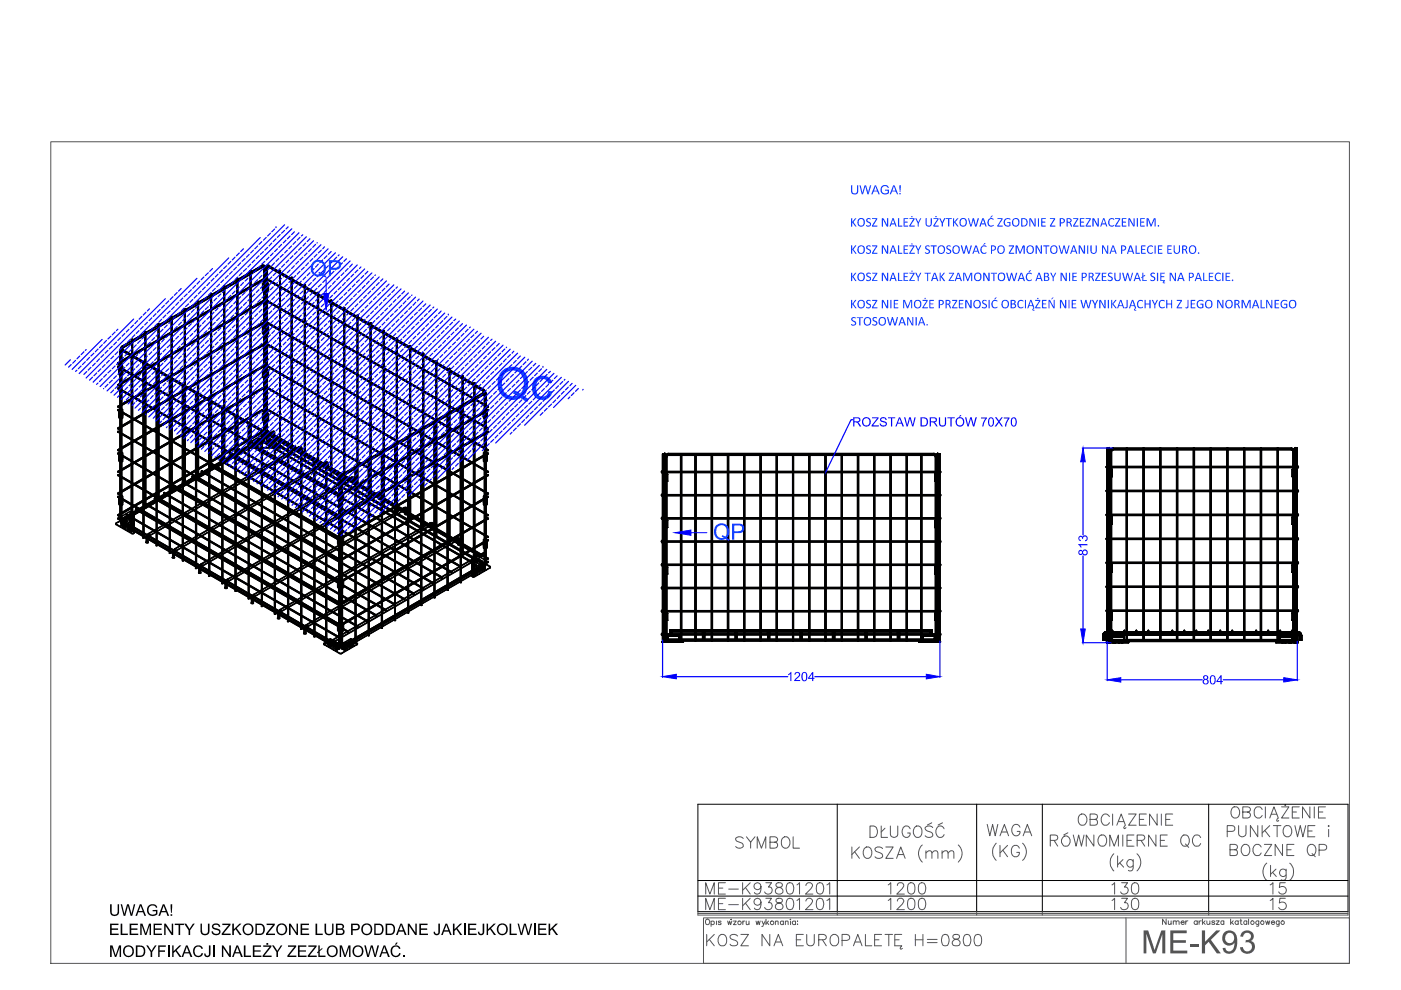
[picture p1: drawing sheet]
<svg xmlns="http://www.w3.org/2000/svg" width="297mm" height="210mm" viewBox="0 0 297 210" stroke-linecap="round" stroke-linejoin="round" font-family="sans-serif">
<!-- layer: 0 -->
<g fill="none" stroke="#545454" stroke-width=".21">
<path d="M149.2 194.6h136.9v9.7h-136.9zM149.7 195a.52 .52 0 0 1 .8 .5 .52 .52 0 0 1-.8 .4zM150.8 195.4a.38 .38 0 0 1 .5 0 .38 .38 0 0 1 0 .5 .38 .38 0 0 1-.5 0M150.8 195.3v1.1M151.9 195.3v.7M152.9 195.4l-.2-.1-.4 .1 .5 .3v.3h-.3l-.2-.1M154.3 195.3l.2 .7 .2-.7 .2 .7 .3-.7M155 194.9h.1zM155.5 195.3h.6l-.6 .7h.6M157.5 195.3v.7M157.9 195.3h-.3l-.1 .3M158.2 195.3l.1 .7h.2l.3-.2"/>
<path d="M158.8 195.3v.7M160.3 195.3l.2 .7 .3-.7 .2 .7 .2-.7M161.6 195.3l.3 .7 .3-.7M161.9 196l-.2 .4h-.2M162.4 194.9v1.1M162.6 195.6l.4 .4M163 195.3l-.6 .5M164.4 195.5l.2-.2h.3l.1 .7M164.4 195.3v.7M166.1 195.4a.36 .36 0 0 0-.5 0 .36 .36 0 0 0 0 .5 .36 .36 0 0 0 .5 0M166.1 195.3v.7M166.5 195.5l.3-.2h.3v.7"/>
<path d="M166.5 195.3v.7M167.6 194.9v.1zM167.6 195.3v.7M168.7 195.4a.38 .38 0 0 0-.6 0 .38 .38 0 0 0 0 .5 .38 .38 0 0 0 .6 0M168.7 195.3v.7M169.1 195.3h.1M169.1 195.9v.1zM238.7 194.6v9.7M247.2 194.9v1.1l-.7-1.1v1.1M247.7 195.2v.8h.3l.3-.2M248.3 195.2v.8M248.8 195.5l.2-.3 .3 .1 .1 .7"/>
<path d="M248.8 195.2v.8M249.4 195.5l.3-.3 .2 .1 .1 .7M250.4 195.6h.7a.38 .38 0 0 0-.5-.3 .38 .38 0 0 0-.2 .6 .38 .38 0 0 0 .6 .1l.1-.2M251.4 195.2v.8M251.9 195.2l-.3 .1-.2 .3M253.8 195.4a.37 .37 0 0 0-.5-.1 .37 .37 0 0 0 0 .6 .37 .37 0 0 0 .5-.1M253.8 195.2v.8M254.2 195.2v.8M254.7 195.2l-.3 .1-.2 .3M254.9 194.9v1.1M255.2 195.6l.3 .4M255.5 195.2l-.6 .6"/>
<path d="M255.9 195.2l.1 .8h.2l.3-.2M256.5 195.2v.8M257.6 195.4l-.3-.2-.3 .1v.2l.4 .1 .2 .2-.3 .2-.4-.2M257.9 195.2h.6l-.6 .8h.6M259.5 195.4a.35 .35 0 0 0-.5 0 .35 .35 0 0 0 0 .5 .35 .35 0 0 0 .5-.1M259.5 195.2v.8M260.9 194.9v1.1M261.1 195.6l.4 .4M261.5 195.2l-.6 .6M262.5 195.4a.37 .37 0 0 0-.5-.1 .37 .37 0 0 0 0 .6 .37 .37 0 0 0 .5-.1M262.5 195.2v.8M262.9 195.2h.4"/>
<path d="M263.1 194.9v1.1h.3M264.3 195.4a.35 .35 0 0 0-.5 0 .35 .35 0 0 0 0 .5 .35 .35 0 0 0 .5-.1M264.3 195.2v.8M264.7 194.9v1.1M266.9 195.2l-.1 1.1h-.4M266.9 195.4a.35 .35 0 0 0-.5 0 .35 .35 0 0 0 0 .5 .35 .35 0 0 0 .5-.1M268.3 195.2l.3 .8 .2-.8 .2 .8 .2-.8M269.6 195.6h.6a.38 .38 0 0 0-.5-.3 .38 .38 0 0 0-.2 .6 .38 .38 0 0 0 .6 .1l.1-.2M271.2 195.2v1.1h-.5M271.2 195.4a.35 .35 0 0 0-.5 0 .35 .35 0 0 0 0 .5 .35 .35 0 0 0 .5-.1"/>
<circle cx="156.8" cy="195.6" r=".37"/>
<circle cx="163.7" cy="195.7" r=".38"/>
<circle cx="265.5" cy="195.6" r=".37"/>
<circle cx="267.6" cy="195.6" r=".37"/>
<circle cx="272" cy="195.6" r=".37"/>
</g>
<g fill="#545454">
<path d="M242.5 197.3h.9l1.4 4.1 1.4-4.1h.9v4.8h-.7v-4l-1.4 4h-.6l-1.4-4.1v4.1h-.5z"/>
<path d="M248.1 197.3h3.5v.6h-2.8v1.4h2.6v.6h-2.6v1.6h2.9v.6h-3.6z"/>
<path d="M252.3 200.1h1.8v.6h-1.8z"/>
<path d="M254.8 197.3h.7v2.4l2.4-2.4h.9l-2.1 2 2.1 2.8h-.8l-1.7-2.4-.8 .7v1.7h-.7z"/>
<path d="M263.3 197.7l.8-.4h.8l.6 .4 .3 .6v.4l-.2 .5-.5 .3 .7 .4 .3 .6-.1 .6-.3 .6-.4 .3-.7 .2-.9-.1-.5-.4-.3-.8 .6-.1v.1a.97 .97 0 0 0 1.2 .8 .97 .97 0 0 0 .7-1.3 .97 .97 0 0 0-1.3-.5v-.6h.3a.81 .81 0 0 0 .8-.8 .81 .81 0 0 0-.9-.8 .81 .81 0 0 0-.7 .8h-.7z"/>
<path d="M259.5 197.7l.9-.4 .9 .1 .7 .6 .3 1-.2 2.1-.7 .9-.7 .2-.8-.1-.5-.4-.2-.6v-.1h.6a.92 .92 0 0 0 1 .7 .92 .92 0 0 0 .8-1l.1-.8-.5 .5-.9 .1-.5-.2-.5-.5-.2-1.2zM260 198.1l-.3 .8 .1 .5 .4 .5h.7a1.08 1.08 0 0 0 .8-1.3 1.08 1.08 0 0 0-1.4-.7z"/>
</g>
<g fill="none" stroke="#545454" stroke-width=".21">
<path d="M10.8 30.1h275.3v174.2h-275.3zM149.8 198.1v2.4M150.4 199.2l1 1.3M151.4 198.1l-1.6 1.6M152.5 198.5a.89 .89 0 0 1 1-.4 .89 .89 0 0 1 .6 1 1.06 1.06 0 0 1-.3 1.1 1.06 1.06 0 0 1-1.1 .2 1.55 1.55 0 0 1-.2-1.9zM156.4 198.5a.9 .9 0 0 0-.9-.4 .9 .9 0 0 0-.7 .6l.5 .5a1.24 1.24 0 0 1 1.1 .7v.3a1.08 1.08 0 0 1-1.6 0M157.1 198.1h1.6l-1.6 2.4h1.6M163.2 198.1v2.4l-1.6-2.4v2.4M164.4 199.7h1.2M168.8 199.3h1M170.3 198.1h-1.5v2.4h1.5M171 198.1v1.8a.81 .81 0 0 0 .8 .6 .81 .81 0 0 0 .8-.6v-1.8"/>
<path d="M173.6 199.3l1.3-.1a.54 .54 0 0 0 0-1l-1.3-.1v2.4M174.4 199.3l.8 1.2M176.2 198.5a.89 .89 0 0 1 1-.4 .89 .89 0 0 1 .6 1 1.06 1.06 0 0 1-.2 1.1 1.06 1.06 0 0 1-1.1 .2 1.55 1.55 0 0 1-.3-1.9zM178.5 199.4h1a.64 .64 0 0 0 .7-.6 .64 .64 0 0 0-.7-.7h-1v2.4M181.3 199.7h1.1M183.5 198.1v2.4h1.3M185.4 199.3h1M186.9 198.1h-1.5v2.4h1.5M187.6 198.1h1.6M188.4 198.1v2.4M189.7 199.3h.9M191.2 198.1h-1.5v2.4h1.5l-.3 .6 .2 .2 .2-.2"/>
<path d="M194.1 199.3h1.6M194.1 198.1v2.4M195.7 198.1v2.4M196.6 199.2h2.1M196.6 199.9h2.1M200 198.2a.75 .75 0 0 1 1.1 .4 2.01 2.01 0 0 1-.2 1.8 .81 .81 0 0 1-1.2-.3 1.94 1.94 0 0 1 .3-1.9zM202.2 198.2a.48 .48 0 0 0 .2 .9 1.02 1.02 0 0 1 1.2 1 .86 .86 0 0 1-1 .5 .86 .86 0 0 1-.7-.9 1.16 1.16 0 0 1 1.2-.6 .48 .48 0 0 0 .2-.9l-.3-.1zM204.6 198.2a.75 .75 0 0 1 1.1 .4 2.01 2.01 0 0 1-.2 1.8 .81 .81 0 0 1-1.1-.3 1.94 1.94 0 0 1 .2-1.9zM206.9 198.2a.8 .8 0 0 1 1.1 .4 2.21 2.21 0 0 1-.2 1.8 .82 .82 0 0 1-1.2-.3 1.94 1.94 0 0 1 .3-1.9zM164.1 200.5l.9-2.4 1 2.4M180.9 200.5l1-2.4 .9 2.4"/>
</g>
<!-- layer: WYMIARY_1 -->
<g fill="#003fff">
<path d="M180.4 39.3h.3v1.5l.4 .2 .6-.2v-1.5h.3v1.3l-.3 .5-.7 .1-.5-.3z"/>
<path d="M182.2 39.3h.3l.4 1.6 .4-1.6h.3l.4 1.6 .5-1.6h.2l-.5 1.9h-.3l-.5-1.7-.4 1.7h-.3z"/>
<path d="M186.9 39.5l.5-.3 .8 .2 .2 .4-.2 .1-.4-.4-.7 .1-.1 .9 .2 .4 .5 .1 .5-.2v-.4h-.6v-.2h.9v.7l-.6 .3-.8-.1-.3-.2-.1-.6z"/>
<path d="M180.4 46.3h.3v.8l.6-.8h.2l-.6 .8 .6 .9h-.2l-.6-.9v.9h-.3z"/>
<path d="M183.7 46.4l.5-.2a.23 .23 0 0 1 .3 .1 .23 .23 0 0 1 0 .3l-.1-.1a.27 .27 0 0 0-.4-.1 .27 .27 0 0 0 0 .4l.7 .5-.1 .6-.6 .1a.25 .25 0 0 1-.3 0 .25 .25 0 0 1 0-.3l.4 .1a.33 .33 0 0 0 .4-.3 .33 .33 0 0 0-.5-.3l-.3-.3z"/>
<path d="M184.9 46.3h1.1v.2l-.9 1.3h.9v.2h-1.1l.8-1.6h-.8z"/>
<path d="M187 46.3h.3l.8 1.4v-1.4h.2l-.1 1.7-.3-.1-.7-1.4v1.5h-.2z"/>
<path d="M190.4 46.3h.2v1.5h.7v.2h-.9z"/>
<path d="M191.6 46.3h.9v.1h-.7v.6l.7 .1-.1 .1h-.6v.6h.7v.2h-.9z"/>
<path d="M194.1 46.3h.2l.4 .8 .4-.8h.2a1.9 1.9 0 0 0-.5 1.7h-.2v-.7z"/>
<path d="M196.2 46.3h.3v1.1a.43 .43 0 0 0 .4 .4 .43 .43 0 0 0 .4-.4v-1.1h.2v1.5l-.4 .2h-.4l-.3-.2z"/>
<path d="M199.2 46.3h.2l.4 .8 .4-.8h.2l-.5 1v.7h-.2v-.7z"/>
<path d="M200.5 46.3h1.3v.1h-.5l-.1 1.6h-.2v-1.6h-.5z"/>
<path d="M202.1 46.3h.2v.8l.7-.8h.2l-.7 .8 .7 .9h-.2l-.7-.9v.9h-.2z"/>
<path d="M205.2 46.3h.3l.4 1.5 .3-1.5h.3l.4 1.5 .4-1.5h.2l-.4 1.7h-.4l-.4-1.3-.3 1.3h-.2z"/>
<path d="M211.5 46.3h1.1l-.1 .3-.8 1.2h.9v.2h-1.2l.9-1.6h-.8z"/>
<path d="M213 46.6l.4-.3h.5a.23 .23 0 0 1 .3 0 .23 .23 0 0 1 0 .3l-.7-.2-.4 .3-.1 .6 .5 .5h.5v-.6h-.5v-.1h.7v.8l-.8 .1-.3-.1-.3-.4z"/>
<path d="M218.2 46.3h.4l.7 1.4v-1.4h.3v1.7h-.4l-.7-1.5v1.5h-.3z"/>
<path d="M220.1 46.3h.2l-.1 1.7h-.1z"/>
<path d="M220.7 46.3h1v.1h-.7v.6h.6v.2h-.6v.6h.7v.2h-1z"/>
<path d="M222.6 46.3h1.1v.2l-.8 1.3h.8v.2h-1.1l.8-1.6h-.8z"/>
<path d="M227.5 46.3h1.1v.2l-.8 1.3h.9l-.1 .2h-1.1l.9-1.6h-.9z"/>
<path d="M229 46.3h.9v.1h-.7v.6h.6v.2h-.6v.6h.7v.2h-.9z"/>
<path d="M230.2 46.3h1.1v.2l-.9 1.3h.9v.2h-1.1l.8-1.6h-.8z"/>
<path d="M231.6 46.3h.4l.7 1.4v-1.4h.3l-.1 1.7-.3-.1-.7-1.4v1.5h-.3z"/>
<path d="M235.2 46.5l.4-.3 .3 .1a.2 .2 0 0 1 .3 0 .2 .2 0 0 1-.1 .3l-.5-.2-.3 .3-.1 .8 .3 .3h.4l.3-.1v.2l-.7 .1-.5-.3v-.2v-.6z"/>
<path d="M236.4 46.3h1.1v.2l-.8 1.3h.8v.2h-1.1l.9-1.6h-.9z"/>
<path d="M237.8 46.3h1v.1h-.7v.6h.6v.2h-.6v.6h.7v.2h-1z"/>
<path d="M239.2 46.3l.4 .1 .7 1.3v-1.4h.3l-.1 1.7h-.3l-.7-1.5v1.5h-.3z"/>
<path d="M241 46.3h.3l-.1 1.7h-.2z"/>
<path d="M241.7 46.3h1v.1h-.8v.6h.7v.2h-.7v.6h.8v.2h-1z"/>
<path d="M243.1 46.3l.5 .1 .5 1.3 .5-1.4h.4v1.7h-.2v-1.6l-.7 1.6h-.2l-.6-1.6v1.6h-.2z"/>
<path d="M180.4 52.1h.3v.8l.6-.9h.2l-.6 .9 .7 .9h-.3l-.6-.9v.9h-.3z"/>
<path d="M183.8 52.1l.3-.1a.25 .25 0 0 1 .3 0 .25 .25 0 0 1 .1 .3l-.2-.1a.29 .29 0 0 0-.4 .3 .29 .29 0 0 0 .3 .3l.4 .2 .1 .5-.2 .3h-.5a.23 .23 0 0 1-.3-.1 .23 .23 0 0 1 0-.2l.4 .1a.35 .35 0 0 0 .4-.4 .35 .35 0 0 0-.5-.2l-.3-.4z"/>
<path d="M184.9 52l1.1 .1-.9 1.5h.9v.2h-1.1v-.2l.8-1.4h-.8z"/>
<path d="M187 52.1h.3l.8 1.4v-1.4h.2v1.7l-.4-.1-.7-1.4v1.5h-.2z"/>
<path d="M190.4 52l.2 .1v1.5h.7v.2h-.9z"/>
<path d="M191.6 52l.9 .1v.1h-.7v.6l.7 .1-.7 .1v.6h.7v.2h-.9z"/>
<path d="M194.1 52l.2 .1 .4 .8 .4-.9 .2 .1a1.97 1.97 0 0 0-.5 1.7h-.2a2.09 2.09 0 0 0-.5-1.7z"/>
<path d="M196.2 52.2l.5-.2a.23 .23 0 0 1 .3 0 .23 .23 0 0 1 0 .3l-.2-.1a.31 .31 0 0 0-.4 .3 .31 .31 0 0 0 .4 .3l.4 .3v.5l-.3 .2h-.5a.23 .23 0 0 1-.2-.1 .23 .23 0 0 1-.1-.2l.6 .1 .2-.2v-.3l-.7-.3z"/>
<path d="M197.3 52l1.3 .1v.1h-.5v1.6h-.3v-1.6h-.5z"/>
<path d="M200.8 52.1l.4-.1a.18 .18 0 0 1 .3 0 .18 .18 0 0 1 0 .3l-.2-.1a.29 .29 0 0 0-.4 .3 .29 .29 0 0 0 .4 .3l.3 .3 .1 .3-.3 .4h-.4a.23 .23 0 0 1-.3-.1 .23 .23 0 0 1 0-.2l.2 .1a.34 .34 0 0 0 .5-.2 .34 .34 0 0 0-.3-.4l-.5-.4z"/>
<path d="M203.7 52l.3 .1 .4 1.5 .4-1.6h.2l.4 1.6 .4-1.5 .2-.1-.5 1.8h-.3l-.3-1.4-.4 1.4h-.3z"/>
<path d="M213.9 52.1h1.1l-.9 1.5h.9v.2h-1.1v-.2l.8-1.4h-.8z"/>
<path d="M215.3 52.1h.4l.6 1.4 .5-1.4 .4-.1 .1 1.8h-.3v-1.6l-.6 1.6h-.2l-.6-1.6v1.6h-.3z"/>
<path d="M219.6 52.1h.4l.7 1.4v-1.4h.2v1.7l-.4-.1-.7-1.4v1.5h-.2z"/>
<path d="M221.2 52.1l1.3-.1v.2h-.6v1.6h-.2v-1.6h-.5z"/>
<path d="M224.4 52.1l.3-.1 .4 1.6 .4-1.6h.2l.4 1.6 .4-1.6h.3l-.5 1.8h-.4l-.3-1.4-.4 1.4h-.3z"/>
<path d="M228.7 52.1l.4 .1 .7 1.3v-1.4h.3l-.1 1.7-.3-.1-.8-1.4 .1 1.5h-.3z"/>
<path d="M230.5 52h.2v1.8h-.2z"/>
<path d="M231.2 52.1h.3v1.2l.2 .3 .6-.1v-1.4h.3v1.2l-.3 .4-.5 .1-.5-.2z"/>
<path d="M233.7 52.1h.3l.8 1.4v-1.5h.2l-.1 1.8-.3-.1-.7-1.4v1.5h-.2z"/>
<path d="M240.8 52h.2v1.6h.7v.2h-.9z"/>
<path d="M241.9 52.1l1-.1v.2h-.7v.6h.6v.2h-.6v.6h.7v.2h-1z"/>
<path d="M243.4 52.3l.6-.3a.31 .31 0 0 1 .3 .1 .31 .31 0 0 1 .1 .3l-.6-.2-.4 .5 .1 .6 .2 .3 .7-.1a.26 .26 0 0 1-.1 .3 .26 .26 0 0 1-.3 0h-.4l-.3-.4-.1-.6z"/>
<path d="M244.8 52.1l.2-.1v1.8h-.2z"/>
<path d="M245.5 52.1l.9-.1v.2h-.7v.6h.7v.2h-.7v.6h.7v.2h-.9z"/>
<path d="M247.5 52.1h1l-.1 .1h-.7v.6h.6v.2h-.6v.6h.7v.2h-.9z"/>
<path d="M248.8 52h.3v1.2l.3 .4 .5-.2 .1-1.4h.2v1.4l-.2 .3-.6 .1-.4-.2-.2-.2z"/>
<path d="M180.4 57.8l.3 .1v.7l.6-.8h.2l-.6 .8 .6 1h-.2l-.6-.9v.9h-.3z"/>
<path d="M183.8 57.9l.4-.1a.23 .23 0 0 1 .3 0 .23 .23 0 0 1 0 .3l-.1-.1-.5 .1v.3l.8 .5-.1 .5-.6 .2a.25 .25 0 0 1-.3 0 .25 .25 0 0 1 0-.3l.4 .1a.33 .33 0 0 0 .4-.4 .33 .33 0 0 0-.5-.2l-.3-.4z"/>
<path d="M184.9 57.8h1.1v.3l-.9 1.3h.9v.2h-1.1l.8-1.6h-.8z"/>
<path d="M187 57.9h.3l.8 1.4v-1.5h.2l-.1 1.8-.3-.1-.7-1.4v1.5h-.2z"/>
<path d="M190.4 57.8h.2v1.6h.7v.2h-.9z"/>
<path d="M191.6 57.9l.9-.1v.2h-.7v.5l.7 .1-.1 .2h-.6v.6h.7v.2h-.9z"/>
<path d="M194.1 57.8l.2 .1 .4 .8 .4-.9 .2 .1a1.9 1.9 0 0 0-.5 1.7h-.2v-.7z"/>
<path d="M196 57.8h1.3v.2h-.5l-.1 1.6h-.1v-1.6h-.6z"/>
<path d="M199.2 57.8h.2v.8l.7-.8h.2l-.6 .8 .6 1h-.2l-.7-.9v.9h-.2z"/>
<path d="M201.2 57.8l1.1 .1-.9 1.5h.9v.2h-1.2l.9-1.6h-.8z"/>
<path d="M204.2 57.9l.4-.1 .6 1.4 .6-1.3 .3-.1v1.8h-.2v-1.6l-.7 1.6h-.1l-.7-1.6v1.6h-.1z"/>
<path d="M208.5 57.9h.3l.8 1.4v-1.5h.2v1.8l-.4-.2-.7-1.3v1.5h-.2z"/>
<path d="M210.1 57.8h1.3v.2h-.6v1.6h-.2v-1.6h-.5z"/>
<path d="M213.3 57.8h.3l.4 1.6 .4-1.6h.2l.4 1.6 .4-1.5 .3-.1-.5 1.7-.3 .1-.4-1.4-.4 1.4h-.2z"/>
<path d="M222.6 57.9h.3l.4 .8 .4-.9 .2 .1a2.31 2.31 0 0 0-.5 1.7h-.2a2.31 2.31 0 0 0-.5-1.7z"/>
<path d="M224.8 57.9h.4l.7 1.4v-1.5l.3 .1v1.7l-.4-.2-.7-1.3v1.5h-.3z"/>
<path d="M226.7 57.8h.2l-.1 1.8h-.1z"/>
<path d="M227.3 57.9l1-.1v.2h-.7v.5l.6 .1v.2h-.6v.6h.7v.2l-1-.1z"/>
<path d="M232.2 57.9h1.1l-.9 1.5h.9v.2h-1.1l.8-1.6h-.8z"/>
<path d="M233.6 57.9l1-.1v.2h-.7v.5l.6 .1v.2h-.6v.6h.7v.2l-1-.1z"/>
<path d="M234.9 58l.4-.2a.29 .29 0 0 1 .4 0 .29 .29 0 0 1 .1 .3l-.2-.1a.3 .3 0 0 0-.5 .2 .3 .3 0 0 0 .4 .3l.4 .3v.4l-.4 .4h-.5l-.2-.3 .5 .1a.33 .33 0 0 0 .4-.3 .33 .33 0 0 0-.4-.3l-.4-.3z"/>
<path d="M236.3 57.8h.2v1.2l.2 .4 .6-.1 .1-1.5h.2v1.4l-.3 .3-.6 .1-.3-.2z"/>
<path d="M237.9 57.8l.3 .1 .4 1.5 .3-1.6h.3l.4 1.6 .4-1.6h.2l-.5 1.8h-.2l-.4-1.4-.4 1.3-.3 .1z"/>
<path d="M242.2 57.8h.2v.7l.4-.2v.2l-.4 .2v.7h.7v.2h-.9v-.8l-.2 .2v-.2l.2-.2z"/>
<path d="M243.9 58l.5-.2a.25 .25 0 0 1 .3 0 .25 .25 0 0 1 .1 .3l-.2-.1a.3 .3 0 0 0-.5 .2 .3 .3 0 0 0 .4 .3l.4 .3 .1 .4-.5 .4h-.5l-.1-.3 .4 .1a.33 .33 0 0 0 .4-.3 .33 .33 0 0 0-.4-.3l-.4-.3z"/>
<path d="M245.3 57.8l.2 .1v1.7h-.2z"/>
<path d="M246 57.8l1 .1-.1 .1h-.7v.5l.7 .1v.2h-.7v.6h.8l-.3 .4 .3 .1v.2a.28 .28 0 0 1-.4 0 .28 .28 0 0 1 0-.5h.1h-.7z"/>
<path d="M248 57.8l.4 .1 .7 1.4v-1.5h.2v1.8l-.3-.1-.8-1.4v1.5h-.2z"/>
<path d="M255.1 57.8h.2v1.6h.7v.2h-.9z"/>
<path d="M256.3 57.8l1 .1-.1 .1h-.7v.5l.6 .1v.2h-.6v.6h.8v.2h-1z"/>
<path d="M257.8 58l.7-.2a.23 .23 0 0 1 .2 .1 .23 .23 0 0 1 .1 .3l-.6-.2-.4 .4 .1 .8 .3 .2 .6-.1-.1 .2-.6 .1-.3-.1-.2-.4v-.7z"/>
<path d="M259.1 57.8h.3l-.1 1.8h-.2z"/>
<path d="M259.9 57.8l.9 .1v.1h-.7v.5l.6 .1v.2h-.6v.6h.7v.2h-.9z"/>
<path d="M180.4 63.6h.3v.8l.6-.8h.2l-.6 .8 .7 1-.3-.1-.6-.9v.9l-.3 .1z"/>
<path d="M183.8 63.7l.4-.1a.21 .21 0 0 1 .3 0 .21 .21 0 0 1 0 .3l-.2-.1a.29 .29 0 0 0-.4 .2 .29 .29 0 0 0 .3 .3l.4 .3 .1 .5-.4 .3h-.3a.23 .23 0 0 1-.3-.1 .23 .23 0 0 1 0-.3l.4 .2a.35 .35 0 0 0 .4-.4 .35 .35 0 0 0-.5-.3l-.3-.3z"/>
<path d="M184.9 63.6l1.1 .1-.9 1.5h.9v.2h-1.1v-.3l.8-1.3h-.8z"/>
<path d="M187 63.7l.3-.1 .8 1.4v-1.4h.2v1.8l-.4-.1-.7-1.5v1.6h-.2z"/>
<path d="M188.8 63.6h.2v1.8h-.2z"/>
<path d="M189.5 63.6h.9v.2h-.7v.5h.6v.2h-.6v.7h.7v.2h-.9z"/>
<path d="M191.5 63.6l.4 .1 .5 1.3 .6-1.3 .4-.1v1.8h-.2v-1.6l-.7 1.6-.2-.1-.6-1.5v1.6h-.2z"/>
<path d="M197 63.6h1v.2h-.8v.5h.7v.2h-.7v.7h.8v.2l-1-.1z"/>
<path d="M201.9 63.6h1.1v.2l-.9 1.4h.9v.2h-1.1v-.3l.8-1.3h-.8z"/>
<path d="M203.3 63.6h1l-.1 .2h-.7v.5l.7 .1-.7 .1v.7h.7v.2l-.9-.1z"/>
<path d="M204.7 63.6l.4 .1 .7 1.3v-1.4h.2v1.8l-.4-.1-.7-1.5v1.6h-.2z"/>
<path d="M208.3 63.8l.5-.2a.18 .18 0 0 1 .3 0 .18 .18 0 0 1 0 .2h-.1a.31 .31 0 0 0-.5 .1 .31 .31 0 0 0 .3 .4l.4 .3 .1 .4-.4 .4h-.4a.21 .21 0 0 1-.3-.1 .21 .21 0 0 1 .1-.3l.2 .2a.34 .34 0 0 0 .5-.2 .34 .34 0 0 0-.4-.4l-.4-.5z"/>
<path d="M209.6 63.6h.2v1.8h-.2z"/>
<path d="M215.9 63.8l.4-.2 .7 .2-.1 .2-.6-.2-.3 .4v.8l.4 .2 .6-.2-.1 .3-.4 .1-.6-.2-.2-.9z"/>
<path d="M217.3 63.6h.2v1.8h-.2z"/>
<path d="M220.9 63.7l1-.1v.2h-.7v.5l.6 .1v.1h-.6v.7h.6l.1 .2-1-.1z"/>
<path d="M224.7 63.6l.4 .1 .7 1.3v-1.4h.3l-.1 1.8-.3-.1-.7-1.5v1.6h-.3z"/>
<path d="M226.5 63.6h.3v1.8h-.3z"/>
<path d="M227.2 63.7l1-.1v.2h-.7v.5l.6 .1v.1h-.6v.7h.6l.1 .2-1-.1z"/>
<path d="M229.1 63.6h.2l.4 1.5 .4-1.5h.2l.5 1.5 .4-1.5h.2l-.5 1.7-.3 .1-.4-1.4-.3 1.3-.3 .1z"/>
<path d="M231.5 63.6h.3l.4 .9 .4-.9 .2 .1a2.28 2.28 0 0 0-.5 1.7h-.3a2.09 2.09 0 0 0-.5-1.8z"/>
<path d="M233.1 63.6l.4 .1 .7 1.3v-1.4h.2v1.8l-.4-.2-.7-1.4v1.6l-.2-.1z"/>
<path d="M234.9 63.6h.2v1.8h-.2z"/>
<path d="M235.6 63.6h.2v.8l.7-.8h.2l-.6 .8 .6 1h-.2l-.7-1v1h-.2z"/>
<path d="M238.9 63.6h.2v1.6l-.3 .2a.2 .2 0 0 1-.3 0 .2 .2 0 0 1 0-.3l.2 .1 .2-.2z"/>
<path d="M241.2 63.9l.4-.3h.3a.29 .29 0 0 1 .3 0 .29 .29 0 0 1 .1 .4l-.2-.2h-.4l-.3 .2-.1 .3 .1 .6a.56 .56 0 0 0 .9 .1l-.1 .3h-.8l-.3-.6z"/>
<path d="M242.7 63.6h.2v.7h.8v-.7h.2v1.8h-.2v-.8h-.8v.8h-.2z"/>
<path d="M244.2 63.6h.3l.4 .9 .4-.9h.2a2.09 2.09 0 0 0-.5 1.8h-.3a1.97 1.97 0 0 0-.5-1.8z"/>
<path d="M245.8 63.8l.4-.2h.4a.27 .27 0 0 1 .3 .1 .27 .27 0 0 1 0 .3l-.7-.2-.3 .4v.6l.2 .3 .4 .1 .4-.2a.37 .37 0 0 1-.5 .4l-.4-.1-.3-.4v-.7z"/>
<path d="M247.2 63.6h.3v.7h.8v-.7h.2v1.8h-.2v-.8h-.8v.8h-.3z"/>
<path d="M249.5 63.6h1.1l-.9 1.6h.9v.2h-1.1v-.3l.8-1.3h-.8z"/>
<path d="M251.8 63.6h.2v1.6l-.3 .2a.2 .2 0 0 1-.3 0 .2 .2 0 0 1 0-.3l.2 .1 .2-.2z"/>
<path d="M252.4 63.7l1-.1v.2h-.7v.5l.6 .1v.1h-.6v.7h.7v.2l-1-.1z"/>
<path d="M253.9 63.9l.5-.3 .8 .2v.1l-.8-.1-.4 .5 .1 .7 .4 .2 .4-.1v-.5h-.4v-.2h.6v.9l-.6 .1-.6-.2-.2-.5z"/>
<path d="M258.1 63.6l.4 .1 .7 1.3v-1.4h.2v1.8l-.3-.1-.8-1.5v1.6h-.2z"/>
<path d="M263.2 63.6h.5l.5 1.4 .5-1.3 .4-.1v1.8h-.2v-1.6l-.6 1.6h-.2l-.6-1.6v1.6h-.3z"/>
<path d="M267.3 63.6h.2v1.6h.7v.2l-.9-.1z"/>
<path d="M268.4 63.6l.4 .1 .7 1.3 .1-1.4h.2l-.1 1.8-.3-.2-.7-1.4v1.6h-.3z"/>
<path d="M270.2 63.6h1v.2h-.7v.5l.6 .1v.1h-.6v.7h.7v.2l-1-.1z"/>
<path d="M271.6 63.9l.5-.3h.5a.22 .22 0 0 1 .3 .1 .22 .22 0 0 1 0 .2l-.8-.1-.3 .4 .1 .8 .4 .2 .4-.1v-.5h-.4l-.1-.2 .7 .1v.8l-.5 .1-.5-.1-.3-.3-.1-.8z"/>
<path d="M180.6 67.4l.5-.2a.2 .2 0 0 1 .2 .1 .2 .2 0 0 1 0 .2h-.1a.32 .32 0 0 0-.5 .2 .32 .32 0 0 0 .5 .3l.3 .3v.4l-.3 .3h-.4a.21 .21 0 0 1-.3 0 .21 .21 0 0 1 .1-.3l.3 .1a.33 .33 0 0 0 .4-.3 .33 .33 0 0 0-.4-.3l-.4-.4z"/>
<path d="M181.7 67.3h1.3v.1h-.6v1.6h-.2v-1.6h-.5z"/>
<path d="M185.1 67.4l.4-.2a.25 .25 0 0 1 .3 0 .25 .25 0 0 1 .1 .3l-.2-.1a.32 .32 0 0 0-.5 .3 .32 .32 0 0 0 .4 .3l.4 .3v.4l-.3 .3h-.4a.23 .23 0 0 1-.2 0 .23 .23 0 0 1 0-.3l.1 .1a.35 .35 0 0 0 .6-.2 .35 .35 0 0 0-.5-.4l-.3-.3z"/>
<path d="M188.1 67.3h.2l.4 1.4 .4-1.4 .2-.1 .5 1.5 .3-1.4 .2-.1-.4 1.8h-.3l-.4-1.4-.3 1.4h-.3z"/>
<path d="M192.3 67.3l.4 .1 .7 1.3v-1.4h.2v1.7h-.3l-.8-1.5v1.5h-.2z"/>
<path d="M194.1 67.3h.3v1.7h-.3z"/>
<path d="M185.5 39.3h.2l.8 1.9h-.3l-.2-.6h-.8l-.2 .6h-.3zM185.6 39.5l-.3 .9h.6z"/>
<path d="M189.4 39.3h.3l.7 1.9h-.2l-.3-.6h-.8l-.2 .6h-.2zM189.5 39.5l-.3 .9h.6z"/>
<path d="M190.7 39.3h.3l-.1 1.4h-.1zM190.7 40.9h.3v.3h-.3z"/>
<path d="M182 46.5l.3-.2 .5-.1 .5 .4 .1 .8-.4 .6h-.7l-.3-.2-.2-.4zM182.3 46.5l-.3 .4 .1 .7 .2 .2h.5l.3-.2v-.9l-.3-.3z"/>
<path d="M189.2 46.3h.3l.6 1.7h-.2l-.2-.4h-.7l-.2 .4h-.2zM189.3 46.5l-.3 .9h.6z"/>
<path d="M192.8 46.3h1.1v.2l-.8 1.3h.8v.2h-1.1l.8-1.6h-.8zM193.2 45.9a.15 .15 0 0 1 .3 0 .15 .15 0 0 1-.3 0z"/>
<path d="M197.9 46.3h1.1l-.9 1.5h.9v.2h-1.1l.9-1.6h-.9zM198.3 45.9a.15 .15 0 0 1 .3 0 .15 .15 0 0 1-.3 0z"/>
<path d="M203.6 46.5l.5-.3 .5 .1 .3 .2 .1 .9-.3 .5-.7 .1-.4-.2-.2-.3zM203.9 46.5l-.2 .4v.7l.3 .2h.4l.3-.4v-.7l-.3-.3z"/>
<path d="M208.3 46.3h.3l.5 1.7h-.2l-.1-.4h-.8l-.1 .4h-.2zM208.4 46.5l-.3 .9h.6z"/>
<path d="M209.6 46.4l.6-.2a.27 .27 0 0 1 .3 .1 .27 .27 0 0 1 .1 .3l-.3-.2-.4 .1-.3 .5 .2 .8h.5l.3-.1a.43 .43 0 0 1-.2 .4 .43 .43 0 0 1-.5-.1l-.4-.2-.1-.3v-.7zM210.2 45.8l.3-.1-.3 .4h-.3z"/>
<path d="M214.7 46.5l.5-.3 .8 .2 .2 .8-.2 .5-.2 .3h-.7l-.4-.2-.1-.8zM215 46.5l-.2 .4 .1 .6 .3 .3h.3l.4-.3v-.7l-.4-.4z"/>
<path d="M216.5 46.3h.8l.5 .3 .1 .8-.3 .4-.6 .2h-.5zM216.8 46.4v1.4h.5l.3-.3v-.7l-.3-.3z"/>
<path d="M224.7 46.3h.7l.4 .4-.2 .5-.7 .2v.6h-.2zM224.9 46.4v.8l.6-.2a.37 .37 0 0 0 0-.4 .37 .37 0 0 0-.4-.2z"/>
<path d="M226.1 46.3h.8l.2 .1 .1 .5-.3 .3 .2 .3 .2 .5h-.3l-.3-.8h-.3v.8h-.3zM226.4 46.4v.6h.2a.3 .3 0 0 0 .4-.3 .3 .3 0 0 0-.4-.3z"/>
<path d="M233.9 46.3h.3l.6 1.7h-.3l-.1-.4h-.7l-.2 .4h-.2zM234 46.5l-.3 .9h.6z"/>
<path d="M182 52.3l.3-.3h.6l.3 .3 .2 .9-.3 .5-.6 .1-.6-.2-.1-.9zM182.3 52.3l-.3 .4 .1 .6 .2 .3h.5l.3-.4v-.7l-.4-.3z"/>
<path d="M189.2 52.1h.3l.6 1.7h-.2l-.2-.5h-.7l-.2 .5h-.2zM189.3 52.3l-.3 .9h.6z"/>
<path d="M192.8 52l1.1 .1-.8 1.5h.8v.2h-1.1v-.2l.8-1.4h-.8zM193.2 51.7a.15 .15 0 0 1 .3 0 .15 .15 0 0 1-.3 0z"/>
<path d="M199 52.2l.8-.2 .5 .3 .1 .7-.4 .7-.6 .1-.5-.2-.1-.8zM199.3 52.3l-.3 .4 .1 .6 .2 .3h.5l.3-.5v-.6l-.3-.3z"/>
<path d="M202.1 52.3l.4-.3 .8 .2 .2 .3v.6l-.3 .6-.6 .1-.5-.2-.2-.6zM202.4 52.3l-.2 .3v.7l.3 .3h.5l.3-.5-.1-.6-.2-.3z"/>
<path d="M206.8 52.1h.3l.6 1.7h-.3l-.1-.5h-.7l-.2 .5h-.2zM206.9 52.3l-.3 .9h.6z"/>
<path d="M208 52.4l.4-.4h.3a.29 .29 0 0 1 .3 .1 .29 .29 0 0 1 .1 .3l-.6-.2-.3 .3-.1 .7 .3 .4 .7-.1v.2l-.5 .1h-.3l-.4-.5zM208.7 51.6l.3-.1-.5 .4z"/>
<path d="M210.1 52.1h.8l.3 .3v.3l-.2 .3-.7 .1v.7h-.2zM210.3 52.2v.8l.6-.2a.34 .34 0 0 0 0-.4 .34 .34 0 0 0-.4-.2z"/>
<path d="M211.7 52.2l.8-.2 .4 .3 .1 .7-.3 .7-.6 .1-.5-.2-.2-.8zM211.9 52.3l-.2 .4v.6l.3 .3h.5l.3-.5-.1-.6-.2-.3z"/>
<path d="M217.8 52.3l.4-.3 .8 .2 .2 .3v.6l-.3 .6-.6 .1-.5-.2-.2-.6zM218.1 52.3l-.2 .3v.7l.3 .3h.5l.3-.5-.1-.6-.2-.3z"/>
<path d="M222.8 52.3l.4-.3h.5l.4 .3 .1 .9-.2 .5-.7 .1-.5-.2-.2-.9zM223.2 52.3l-.3 .4v.6l.3 .3h.5l.3-.4-.1-.7-.4-.3z"/>
<path d="M227.5 52.1h.3l.6 1.7h-.3l-.1-.5h-.7l-.2 .5h-.2zM227.6 52.3l-.3 .9h.6z"/>
<path d="M235.9 52.1h.2l.7 1.7h-.3l-.1-.5h-.8l-.1 .5h-.2zM236 52.3l-.3 .9h.6z"/>
<path d="M237.7 52.1h.8l.3 .3-.2 .6-.7 .1v.7h-.2zM237.9 52.2v.8l.4-.1a.35 .35 0 0 0 .2-.4 .35 .35 0 0 0-.4-.3z"/>
<path d="M239.5 52.1h.4l.6 1.7h-.3l-.2-.5h-.7l-.1 .5h-.3zM239.7 52.3l-.3 .9h.6z"/>
<path d="M250.7 52l.7 .1 .3 .2v.4l-.3 .3 .4 .8h-.2l-.3-.6-.2-.2h-.2v.8h-.3zM250.9 52.2v.6h.4a.29 .29 0 0 0 .2-.4 .29 .29 0 0 0-.4-.2z"/>
<path d="M252.3 52.2l.3-.2h.5l.4 .2 .1 1-.2 .5-.7 .1-.5-.2-.1-.9zM252.5 52.3l-.2 .3 .1 .7 .2 .3h.5l.3-.4-.1-.7-.2-.3z"/>
<path d="M182 58l.3-.2h.5l.5 .3 .1 .9-.4 .5-.7 .1-.3-.2-.2-.4zM182.3 58.1l-.3 .4 .1 .6 .2 .3h.5l.3-.3v-.8l-.3-.3z"/>
<path d="M189.2 57.8h.3l.6 1.8h-.2l-.2-.5h-.7l-.2 .5h-.2zM189.3 58l-.3 .9h.6z"/>
<path d="M192.8 57.8h1.1v.3l-.8 1.3h.8v.2h-1.1l.8-1.6h-.8zM193.2 57.5a.15 .15 0 0 1 .3 0 .15 .15 0 0 1-.3 0z"/>
<path d="M198 57.8l.3 .1 .6 1.7h-.2l-.2-.5h-.7l-.1 .5h-.3zM198.2 58l-.4 .9h.7z"/>
<path d="M203 57.8h.3l.6 1.8h-.2l-.1-.5h-.8l-.1 .5h-.3zM203.2 58l-.3 .9h.6z"/>
<path d="M206.7 58l.5-.2 .7 .2 .2 .3v.7l-.4 .5-.6 .1-.5-.3-.1-.8zM206.9 58.2l-.1 .8 .1 .3 .2 .1 .6-.1 .1-.3-.1-.9-.5-.1z"/>
<path d="M211.8 58l.7-.2 .5 .3 .1 .8-.2 .5-.8 .2-.4-.2-.1-1zM212.1 58l-.3 .4v.7l.3 .3h.4l.4-.5-.1-.6-.3-.3z"/>
<path d="M216.4 57.9h.3l.6 1.7h-.2l-.2-.5h-.7l-.2 .5h-.2zM216.5 58l-.3 .9h.6z"/>
<path d="M217.7 58l.7-.2a.25 .25 0 0 1 .3 .1 .25 .25 0 0 1 0 .3l-.5-.2-.4 .3-.1 .6 .2 .4 .6 .1 .3-.2v.2l-.4 .2h-.4l-.5-.5v-.6zM218.3 57.3h.3l-.3 .4h-.2z"/>
<path d="M220.1 57.8h.3l.6 1.8h-.2l-.1-.5h-.8l-.1 .5h-.3zM220.3 58l-.3 .9h.6z"/>
<path d="M221.3 57.9l.8-.1 .2 .2 .1 .4-.3 .2 .3 .2 .1 .3-.2 .4-1 .1zM221.6 58v.6h.2a.3 .3 0 0 0 .3-.3 .3 .3 0 0 0-.3-.3zM221.6 58.8v.6h.4l.2-.2a.34 .34 0 0 0-.4-.4z"/>
<path d="M229.4 57.8h.7l.3 .4v.4l-.2 .2-.6 .1-.1 .7h-.2zM229.6 58v.7h.4l.1-.2a.34 .34 0 0 0 0-.4 .34 .34 0 0 0-.3-.1z"/>
<path d="M230.8 57.8h.7l.3 .2 .1 .4-.4 .4 .3 .2 .1 .6-.2-.1-.4-.7h-.3v.8h-.2zM231 58v.6h.3a.3 .3 0 0 0 .3-.3 .3 .3 0 0 0-.4-.3z"/>
<path d="M241 57.8h.3l.6 1.8h-.2l-.2-.5h-.7l-.2 .5h-.2zM241.1 58l-.3 .9h.6z"/>
<path d="M250.2 57.9h.3l.6 1.7h-.2l-.2-.5h-.7l-.1 .5h-.3zM250.4 58l-.4 .9h.7z"/>
<path d="M252.1 57.8h.6l.4 .4v.3l-.2 .3-.6 .1-.1 .7h-.1zM252.3 58v.7h.4l.1-.2a.36 .36 0 0 0 0-.3 .36 .36 0 0 0-.3-.2z"/>
<path d="M253.9 57.8h.3l.6 1.8h-.2l-.2-.5h-.7l-.2 .5h-.2zM254.1 58l-.3 .9h.6z"/>
<path d="M181.9 63.9l.4-.3h.6l.3 .2 .2 1-.3 .4-.6 .2-.6-.3-.1-.4zM182.3 63.8l-.3 .4 .1 .7 .2 .3h.5l.3-.4v-.7l-.4-.3z"/>
<path d="M193.9 63.8l.4-.2h.5l.4 .2 .1 .9-.2 .5-.6 .2-.6-.3-.1-.9zM194.2 63.8l-.2 .4 .1 .7 .2 .3h.5l.3-.4-.1-.7-.2-.3z"/>
<path d="M195.6 63.6h1.1l-.9 1.6h.9v.2l-1.1-.1 .8-1.5h-.8zM196 63.3a.15 .15 0 0 1 .3 0 .15 .15 0 0 1-.3 0z"/>
<path d="M199 63.6h.8l.3 .5-.2 .5-.6 .1-.1 .7h-.2zM199.3 63.8v.7h.3a.34 .34 0 0 0 .3-.4 .34 .34 0 0 0-.4-.3z"/>
<path d="M200.5 63.6h.6l.4 .2v.5l-.3 .2 .2 .1 .2 .8h-.2l-.3-.7-.2-.1h-.2v.8h-.2zM200.7 63.8v.6l.4-.1a.3 .3 0 0 0 .2-.3 .3 .3 0 0 0-.4-.2z"/>
<path d="M206.5 63.8l.4-.2 .8 .1 .2 .4 .1 .5-.4 .7-.8 .1-.3-.3-.2-.7zM206.9 63.8l-.3 .3v.8l.3 .3h.5l.3-.5v-.6l-.3-.3z"/>
<path d="M210.3 63.9l.4-.3h.3a.29 .29 0 0 1 .4 0 .29 .29 0 0 1 0 .4l-.2-.2h-.4l-.2 .2-.1 .3v.6a.56 .56 0 0 0 1 .1v.2l-.5 .2-.6-.2-.2-.5zM211 63.1h.3l-.5 .4z"/>
<path d="M212.6 63.8l.8-.2 .4 .3 .1 .9-.4 .5-.5 .1-.5-.2-.2-.9zM212.8 63.8l-.2 .3v.6l.3 .5h.3l.4-.3v-.8a.52 .52 0 0 0-.8-.3z"/>
<path d="M214.3 63.7l.6-.1 .3 .1 .1 .5-.2 .2 .3 .3-.2 .6h-.9zM214.5 63.8v.5h.3a.28 .28 0 0 0 .3-.2 .28 .28 0 0 0-.3-.3zM214.5 64.6v.6l.5-.1a.3 .3 0 0 0 .2-.4 .3 .3 0 0 0-.4-.1z"/>
<path d="M218.4 63.6h.3l.6 1.6-.2 .5h.3a.25 .25 0 0 1-.4 .2 .25 .25 0 0 1 0-.5l-.1-.5h-.7l-.2 .5h-.2zM218.5 63.8l-.3 .9h.7z"/>
<path d="M219.5 63.6h1.1l-.9 1.6h.9v.2h-1.1v-.3l.8-1.3h-.8zM219.9 63.3a.15 .15 0 0 1 .3 0 .15 .15 0 0 1-.3 0z"/>
<path d="M222.3 63.6l.4 .1 .7 1.3v-1.4h.2v1.8l-.4-.2-.7-1.4v1.6h-.2zM223.2 63.1h.2l-.5 .4z"/>
<path d="M237.5 63.6h.3l.6 1.8h-.3l-.1-.5h-.7l-.2 .5h-.2zM237.6 63.8l-.3 .9h.6z"/>
<path d="M240 63.6h.3l.6 1.7-.3 .4h.3a.23 .23 0 0 1-.4 .1 .23 .23 0 0 1 .1-.4l-.1-.5h-.8l-.1 .4-.2 .1zM240.1 63.8l-.3 .9h.6z"/>
<path d="M255.7 63.8l.3-.2h.6l.3 .2 .2 .3v.6l-.3 .5-.6 .2-.6-.3-.1-.9zM256 63.8l-.3 .4 .1 .7 .2 .3h.5l.3-.4v-.7l-.3-.3z"/>
<path d="M259.9 63.9l.4-.3h.5l.4 .2 .1 1-.2 .4-.7 .2-.5-.3-.1-.4zM260.2 63.9l-.2 .4 .1 .7 .3 .2 .5-.1 .2-.5-.1-.6-.3-.2z"/>
<path d="M261.8 63.6h.7l.3 .2v.5l-.3 .2 .4 .9h-.2l-.3-.7-.2-.1h-.2v.8h-.3zM262 63.8v.6l.4-.1a.3 .3 0 0 0 .1-.3 .3 .3 0 0 0-.4-.2z"/>
<path d="M266 63.6h.4l.6 1.8h-.3l-.1-.5h-.8l-.1 .5h-.3zM266.2 63.8l-.3 .9h.6z"/>
<path d="M273.4 63.9l.4-.3h.5l.4 .2 .1 .9-.3 .6-.5 .1-.6-.3-.1-.9zM273.7 63.9l-.2 .3 .1 .7 .3 .3h.4l.3-.5-.1-.6-.4-.3z"/>
<path d="M183.2 67.6l.5-.4 .8 .2 .2 .9-.4 .7h-.6l-.4-.2-.2-.6zM183.5 67.6l-.1 .4 .1 .7 .2 .1 .5-.1 .3-.4-.1-.7-.3-.2z"/>
<path d="M186.4 67.5l.4-.3 .8 .2 .2 .9-.3 .7h-.6l-.4-.2-.2-.3zM186.7 67.6l-.2 .4 .1 .7 .3 .1 .5-.1 .2-.4-.1-.7-.2-.2z"/>
<path d="M191.1 67.3h.3l.6 1.7h-.2l-.2-.5h-.7l-.1 .5h-.3zM191.3 67.5l-.4 .9h.7z"/>
<path d="M195.3 67.3h.3l.5 1.7h-.2l-.1-.5h-.8l-.1 .5h-.3zM195.4 67.5l-.3 .9h.6z"/>
<circle cx="245.6" cy="47.9" r=".15"/>
<circle cx="254.1" cy="53.6" r=".16"/>
<circle cx="261.3" cy="59.5" r=".15"/>
<circle cx="196.5" cy="68.9" r=".16"/>
</g>
<!-- layer: 0 -->
<g fill="#000">
<path d="M23.3 195.8h1.8v.3h-1.4v.7h1.3v.3h-1.3v.9h1.5v.2h-1.9zM23.3 191.7h.4v1.8l.1 .2 .3 .2 .7-.1 .1-2.1h.3v1.8l-.3 .6-.7 .1-.6-.2-.3-.7zM25.6 195.8h.3v2.2h1.2v.2h-1.5zM25.6 191.7h.3l.5 2.1 .5-2.1h.4l.6 2.1 .5-2.1h.3l-.7 2.5h-.3l-.6-2.2-.5 2.2h-.4zM27.5 195.8h1.7v.3h-1.4v.7h1.3v.3h-1.3v.9h1.5v.2h-1.8zM29.7 195.8h.5l.7 2.1 .7-2.1h.4v2.4h-.3v-2l-.7 2h-.3l-.7-2v2h-.3zM31.4 192.2l.6-.5h.7l.4 .2 .3 .5-.3 .1-.4-.5h-.6l-.3 .2-.3 .9 .3 .7 .7 .1 .6-.2v-.5h-.7v-.2l1-.1v.9l-.9 .4-.9-.2-.4-.7v-.7zM32.6 195.8h1.7v.3h-1.4v.7h1.3v.3h-1.3v.9h1.4v.2h-1.7zM34.8 195.8h.4l1.2 1.9v-1.9h.3v2.4h-.3l-1.3-1.9v1.9h-.3zM37.1 195.8h1.9v.3h-.8v2.1h-.3v-2.1h-.8zM39 195.8h.5l.7 1.2 .7-1.2h.4l-1 1.4v1h-.3v-1zM42.5 195.8h.3l.1 1.8 .3 .4 .8-.1 .1-.3v-1.8h.3v1.7l-.2 .6-1 .2-.5-.3-.2-.4z"/>
<path d="M45.1 196l.4-.2h.6l.5 .4 .1 .3h-.3l-.2-.3-.4-.2-.4 .1-.2 .3 .2 .3 1.3 .5 .1 .5-.3 .4-.4 .2-.8-.1-.4-.3-.1-.4 .3-.1 .3 .5 .7 .1a.43 .43 0 0 0 .4-.5 .43 .43 0 0 0-.6-.4l-.6-.1-.3-.2-.1-.5zM47.1 195.8h1.8v.3l-1.5 1.9h1.5v.2h-1.9v-.2l1.5-1.9h-1.4zM49.2 195.8h.4v1.2l1.2-1.2h.4l-1 1 1 1.4h-.4l-.8-1.2-.4 .4v.8h-.4zM56.5 195.8h1.8v.3l-1.5 1.9h1.5v.2h-1.9v-.2l1.5-1.9h-1.4zM61.3 195.8h.3l1.3 1.9v-1.9h.3v2.4h-.3l-1.3-1.9v1.9h-.3zM63.7 195.8h1.8v.3h-1.4v.7h1.3v.3h-1.3v.9h1.4v.2h-1.8zM66.9 195.8h.3v2.2h1.2v.2h-1.5zM68.8 195.8h.3v1.8l.4 .4h.5l.3-.3 .1-1.9h.3v1.8l-.3 .5-.9 .2-.5-.3-.2-.5zM86.5 195.8h.3l1.3 1.9v-1.9h.3v2.4h-.4l-1.2-1.9v1.9h-.3zM88.9 195.8h1.7v.3h-1.3v.7h1.3v.3h-1.3v.9h1.4v.2h-1.8zM92.9 195.8h.4l-.1 2.1-.3 .3-.5 .1-.4-.2-.1-.5 .3-.1 .1 .2a.36 .36 0 0 0 .4 .3 .36 .36 0 0 0 .2-.5zM96 195.8h.4v1.2l1.2-1.2h.4l-1 1 1 1.4h-.4l-.9-1.2-.3 .4v.8h-.4z"/>
<path d="M99.2 195.8h1.8v.3h-1.4v.7h1.3v.3h-1.3v.9h1.5v.2h-1.9zM102.3 195.8h.4l-.1 2.1-.3 .3-.5 .1-.4-.2-.1-.5 .3-.1 .1 .2a.36 .36 0 0 0 .4 .3 .36 .36 0 0 0 .2-.5zM103.2 195.8h.3v1.2l1.2-1.2h.4l-1 1 1.1 1.4h-.5l-.8-1.2-.4 .4v.8h-.3zM108 195.8h.4v2.2h1.2v.2h-1.6zM109.7 195.8h.3l.5 2.1 .6-2.1h.4l.5 2.1 .5-2.1h.3l-.6 2.4h-.3l-.6-2.1-.6 2.1h-.3zM114.1 195.8h1.7v.3h-1.4v.7h1.4v.3h-1.4v.9h1.5v.2h-1.8zM116.3 195.8h.3v1.2l1.2-1.2h.5l-1 1 1 1.4h-.4l-.9-1.2-.4 .4v.8h-.3zM23.3 200.4h.5l.7 2.1 .7-2.1h.5v2.5h-.3v-2l-.7 2h-.3l-.7-2.1v2.1h-.4zM31 200.4h.4l.7 1.2 .8-1.2h.3l-.9 1.4v1.1h-.4v-1.1zM33.5 200.4h1.7v.3h-1.4v.8h1.2v.3h-1.2v1.1h-.3zM36.5 200.4h.3v1.3l1.2-1.3h.5l-1.1 1.1 1.1 1.4h-.4l-.9-1.2-.4 .4v.8h-.3zM41.2 200.8l.6-.4h.6l.4 .3 .2 .4-.3 .1-.3-.4-.5-.1-.5 .3-.2 .5 .2 .8 .3 .3h.6l.3-.1 .1-.4h.4l-.3 .6-.6 .2-.9-.2-.4-1z"/>
<path d="M44.3 200.4h.3v2.1l-.3 .4h-.4l-.5-.3-.1-.4 .3-.1v.3a.36 .36 0 0 0 .5 .2 .36 .36 0 0 0 .2-.5zM47 200.4h.3l1.3 2v-2h.4v2.5h-.4l-1.3-1.9v1.9h-.3zM51.7 200.4h.3v2.2h1.2v.3h-1.5zM53.6 200.4h1.7v.3h-1.4v.8h1.4v.3h-1.4v.8h1.5v.3h-1.8zM57.7 200.4h.4l.7 1.2 .7-1.2h.4l-1 1.4v1.1h-.3v-1.1zM61.1 200.4h1.7v.3l-1.5 1.9h1.5v.3h-1.9v-.3l1.5-1.9h-1.3zM63.2 200.4h1.8v.3h-1.5v.8h1.4v.3h-1.4v.8h1.5v.3h-1.8zM65.4 200.4h1.7v.3l-1.5 1.9h1.6v.3h-2v-.3l1.5-1.8-1.3-.1zM67.5 200.4h.3v1l.5-.4v.2l-.5 .5v.9h1.2v.3h-1.5v-.9l-.3 .1v-.2l.3-.2zM72 200.4h.5l.7 2.1 .7-2.1h.4v2.5h-.3v-2l-.7 2h-.3l-.7-2.1v2.1h-.3zM77.2 200.4h.4l.4 2.2 .6-2.2h.4l.5 2.2 .5-2.2h.4l-.7 2.5h-.3l-.6-2.2-.6 2.2h-.3zM85.4 202.6h.3v.3h-.3z"/>
<path d="M29.6 191.7h.4l1 2.5h-.4l-.3-.8h-1l-.2 .8h-.4zM29.8 192l-.4 1.2h.8z"/>
<path d="M34.5 191.7h.4l1 2.5h-.4l-.3-.8h-1l-.3 .8h-.3zM34.7 192l-.4 1.2h.8z"/>
<path d="M36.2 191.7h.3l-.1 1.8h-.1zM36.2 193.8h.3v.4h-.3z"/>
<path d="M51.6 196.3l.7-.5h.5l.5 .2 .4 .8v.5l-.2 .6-.7 .4-.9-.2-.4-.4-.1-.6zM52 196.3l-.3 .6 .3 .8 .3 .3 .8-.2 .3-.4-.2-1.1-.5-.3z"/>
<path d="M54.2 195.8h1.2l.6 .5 .1 1.2-.5 .7h-1.4zM54.5 196.1v1.9l1-.1 .3-.5-.1-1-.4-.3z"/>
<path d="M58.8 196.2l.7-.4h.5l.6 .3 .2 .5 .1 .6-.5 .9-.9 .2-.7-.4-.2-.6v-.7zM59.1 196.3l-.2 .5 .1 .9 .5 .3 .7-.1 .4-.6-.3-1-.7-.3z"/>
<path d="M71.2 195.8h1.2l.5 .3 .1 .5-.4 .4 .3 .1 .2 .5-.3 .5-1.6 .1zM71.6 196.1v.7h.7a.39 .39 0 0 0 .3-.5 .39 .39 0 0 0-.6-.2zM71.6 197.1v.9h.6a.43 .43 0 0 0 .5-.5 .43 .43 0 0 0-.6-.4z"/>
<path d="M74.4 195.8h1.3l.5 .3 .1 .3-.3 .7-1.2 .2v.9h-.4zM74.8 196.1v.9h.8l.3-.2 .1-.4-.3-.3z"/>
<path d="M76.8 196.2l.7-.4h.5l.6 .3 .3 .5v.6l-.4 .9-.9 .2-.8-.4-.2-.6v-.7zM77.1 196.3l-.2 .5 .2 .9 .4 .3 .7-.1 .4-.6-.2-1-.7-.3z"/>
<path d="M79.3 195.8h1.3l.5 .3 .2 1.1-.2 .7-.3 .3h-1.5zM79.6 196.1v1.9l1-.1 .4-.6-.1-.9-.4-.3z"/>
<path d="M81.8 195.8h1.2l.6 .4 .1 .4v.8l-.3 .7-.5 .1h-1.1zM82.1 196.1v1.9l1-.1 .3-.5-.1-1-.4-.3z"/>
<path d="M84.9 195.8h.3l1 2.4h-.4l-.2-.7h-1l-.3 .7h-.3zM85 196.1l-.4 1.1h.8z"/>
<path d="M94.5 195.8h.3l1 2.4h-.4l-.3-.7h-1l-.2 .7h-.4zM94.6 196.1l-.4 1.1h.9z"/>
<path d="M105.6 196.2l.6-.4h.6l.5 .3 .3 .5 .1 .6-.5 .9-.9 .2-.7-.4-.3-.6 .1-.7zM106 196.2l-.3 .6 .1 .9 .5 .3 .6-.1 .4-.6-.1-.8-.6-.5z"/>
<path d="M26.3 200.9l.6-.5 1 .2 .5 .7v.7l-.3 .6-.7 .3-.8-.2-.5-.7zM26.6 200.9l-.2 .4 .2 1 .4 .3h.7l.3-.5v-1l-.6-.4z"/>
<path d="M28.8 200.4l1.3 .1 .6 .5 .1 1.1-.5 .7-1.5 .1zM29.1 200.7v1.9h1l.2-.2 .2-.6-.2-.8-.2-.2z"/>
<path d="M39.4 200.4h.4l1 2.5h-.4l-.3-.8h-1l-.3 .8h-.3zM39.6 200.7l-.4 1.2h.8z"/>
<path d="M50.1 200.4h.4l1 2.5h-.4l-.3-.8h-1l-.3 .8h-.3zM50.3 200.7l-.4 1.2h.8z"/>
<path d="M55.8 200.4h1.7v.3l-1.5 1.9h1.6v.3h-1.9v-.3l1.5-1.9h-1.4zM56.5 199.9h.4v.4h-.4z"/>
<path d="M69.7 200.7l.8-.3 .9 .5 .2 1.1-.5 .7-.8 .2-.7-.3-.3-1zM69.9 200.9l-.3 .6 .1 .8 .5 .3 .7-.1 .4-.5-.1-.9-.6-.4z"/>
<path d="M74.9 200.9l.4-.4 .5-.1 .9 .3 .4 .8-.3 1-.8 .4-.8-.2-.5-.8zM75.4 200.8l-.3 .6v.7l.5 .5h.6l.5-.5-.1-.9-.5-.5z"/>
<path d="M81.3 200.4h.4l.9 2.5h-.3l-.3-.8h-1l-.3 .8h-.3zM81.5 200.7l-.4 1.2h.8z"/>
<path d="M83.1 200.8l.6-.4h.6l.5 .4 .1 .3-.3 .1-.3-.5h-.7l-.4 .6v.8l.4 .5h.5l.3-.1 .2-.4h.3l-.3 .7-.8 .1-.7-.3-.3-.7v-.5zM84 199.9h.3l-.3 .4h-.3z"/>
</g>
<path d="M98.5 195.8v2.4M35.8 200.4v2.5" fill="none" stroke="#000" stroke-width=".34"/>
<path d="M113.4 195.8v2.4M45.4 200.4v2.5" fill="none" stroke="#000" stroke-width=".3"/>
<!-- layer: POMOCNICZE -->
<g fill="none" stroke="#000" stroke-width=".25">
<path d="M50.2 59v37.2M50.3 59v37.2M50.4 59v37.2M53 57.4l.3 .1zM53 57.4v37.2M53.1 57.4v37.2M53.2 57.4v37.2M55.4 56.4h.1a.27 .27 0 0 1 .3 0 .27 .27 0 0 1 .1 .3M55.5 56.3a.4 .4 0 0 1 .6-.1 .4 .4 0 0 1 .1 .6M55.6 56.3l-29.8 17.1-.2 .3v.7M55.6 56.3l.3-.1 .2 .4v36.4l-.3 .4M55.6 56.7l.2-.1 .1 .3"/>
<path d="M55.6 59.3l-30.7 17.7M55.6 56.3l-29.7 17.2-.4 .7M55.6 56.6l-29.6 17.1M55.6 59.2l-30.6 17.7M55.7 56.6l.2-.1a.26 .26 0 0 1 .3 .1 .26 .26 0 0 1 0 .3M55.7 59.5l-30.7 17.7M55.7 59.2l-30.7 17.7M55.8 59.5l-30.7 17.7M55.8 56.6h.1a.18 .18 0 0 1 .1-.1 .18 .18 0 0 1 .2 .1 .18 .18 0 0 1-.1 .2zM55.8 56.5l-29.6 17.2M55.8 59.4l-30.6 17.7M55.9 56.6v36l-.3 .4"/>
<path d="M56.2 56.6v36l-.4 .7M56.2 59.9h-.1a.28 .28 0 0 0-.5 .1 .28 .28 0 0 0 .4 .4M56.3 59.9v1.4zM56.3 59.9v1.6v-1.4M56.3 59.9h.1M56.4 56.6v36M56.4 59.9a.27 .27 0 0 1 .5 .1 .27 .27 0 0 1-.3 .4M56.7 56.6v36l.3 .4M56.8 59.3l.2-.1v.2l-.2 .1zM56.8 56.5l45.5 26.3M56.8 59.4l46.7 27M56.8 59.3l46.6 26.9"/>
<path d="M56.9 56.6h-.1a.25 .25 0 0 0-.4-.1 .25 .25 0 0 0 0 .4M56.9 59.2l46.7 27M56.9 56.3l45.7 26.3M56.9 56.6l45.6 26.3M57 59.4l46.5 26.9M57 56.7l-.3-.1v.3M57 56.5l-.5 .3 .1 36.2 45.8 26.5 .5-.3-.1-36.2-46.3-26.8v36.3l.3 .6 46 26.7 .1-.1v-36.1M57.1 56.3a.4 .4 0 0 0-.6-.1 .4 .4 0 0 0-.1 .6M57.2 56.4h-.1a.27 .27 0 0 0-.3 0 .27 .27 0 0 0-.1 .3M59.3 57.4v37.1M59.4 57.3v37.3M59.5 57.4v37.1"/>
<path d="M61.7 58.8v37.2M61.9 58.8v37.2M24.9 77.8l46.7 26.9M25 77.7l46.7 26.9M25 77.6l46.7 27M25.2 77.7v1.6M25.3 77.8v1.4zM25.3 77.8v1.4v-1.4M25.4 77.8h-.1a.38 .38 0 0 0 .2 .4 .38 .38 0 0 0 .5-.1M25.4 79.2h-.1a.37 .37 0 0 0 .2 .4 .37 .37 0 0 0 .5-.1M25.4 77.7v1.6M25.5 74.2v36.3"/>
<path d="M25.5 77.8v1.4zM25.6 77.9h-.1a.19 .19 0 0 0 0 .2 .19 .19 0 0 0 .3 0M25.6 74.4l.1-.4 46.1 26.7 .2 .2v36.7l-46.2-26.6-.2-.5M25.6 74.4v35.9l.2 .3 .3-.1M25.6 74.4v36.1M25.8 73.5l-.3 .5M25.8 74l30-17.4h.3l-.1 36.2-30.3 17.4-.1-36.1zM25.8 77.6a.18 .18 0 0 0-.3-.1 .18 .18 0 0 0 0 .3h.1M25.8 74.2v36.3l32.3-18.6M25.8 78h.2v1.4a.31 .31 0 0 1-.3 .1 .31 .31 0 0 1-.3-.2l.2-.1a.16 .16 0 0 1-.2-.2 .16 .16 0 0 1 .3 0h.1M25.9 74.4l45.5 26.3M25.9 77.7v1.7"/>
<path d="M26 74.5l-.4-.2-.1 .4M26 73.8l-.2 .3M26 77.6a.38 .38 0 0 0-.5-.2 .38 .38 0 0 0-.2 .5h.1M26 79a.37 .37 0 0 0-.5-.2 .37 .37 0 0 0-.2 .4h.1M26 79h-.2v-1.4h.2v1.8M26 74.1l75.8 43.8M26 74.5l45.6 26.3M26.1 74.5h-.3v.2M26.1 73.7l-.3 .5M26.1 74.3l-.5 .3M26.2 74.2a.39 .39 0 0 0-.6-.1 .39 .39 0 0 0-.1 .5M26.3 74.3l-.2-.1a.26 .26 0 0 0-.3 0 .26 .26 0 0 0 0 .3"/>
<path d="M27.8 75.5l.3 .1h-.2zM27.8 75.5v37.2M27.9 71.9l.3 .1h-.3zM28 71.9l-.1 40.8M28 71.9v40.8M28.1 71.9v37.2M30.3 76.9l.3 .1-.2 .1zM30.3 76.9v37.2M30.4 76.9v37.2M30.5 76.9v37.2M30.7 70.3l.3 .1h-.2zM30.7 70.3v37.2"/>
<path d="M30.8 70.3v37.2M30.9 70.3v37.2M33.1 78.5v37.2M33.2 78.5v37.2M33.3 78.5v37.2M33.5 68.7h.3l-.2 .1zM33.5 68.7v37.2M33.6 68.7v37.2M33.7 68.7v37.2M36.3 67.1h.2zM36.3 67.1v37.2M36.4 67.1v37.2"/>
<path d="M36.5 67.1v37.2M39 65.5h.3zM39.1 65.4v37.3M39.2 65.4v37.3M39.3 65.4v37.3M41.8 63.9l.3-.1v.2zM41.9 63.8v37.2M42 63.8v37.2M42.1 63.8v37.2M44.7 62.2v37.2M44.8 62.2v37.2M47.4 60.6v37.2"/>
<path d="M47.6 60.6v37.2M55.6 77.7l.2-.1v.3zM55.6 63.9l.1-.1 .1 .3zM55.6 73.1l-30.7 17.7M55.6 77.6l-30.7 17.8M55.6 60.1v1.4M55.6 69.3v1.4M55.6 78.5v1.4M55.6 63.8l-30.7 17.8M55.6 73l-30.6 17.7M55.6 68.4l-30.7 17.8M55.7 77.9l-30.7 17.6"/>
<path d="M55.7 77.6l-30.7 17.7M55.7 63.8l-30.7 17.7M55.7 73.3l-30.7 17.7M55.7 73l-30.7 17.7M55.7 68.7l-30.7 17.7M55.7 68.5l-30.7 17.6M55.8 77.9l-30.7 17.7M55.8 64.1l-30.7 17.7M55.8 73.3l-30.7 17.7M55.8 77.8l-30.6 17.7M55.8 60.1v1.4M55.8 69.3v1.4"/>
<path d="M55.8 78.5v1.4M55.8 64l-30.8 17.8M55.8 73.2l-30.6 17.7M55.8 68.6l-30.7 17.8M55.9 78.7h.1M55.9 69.4v.2M55.9 70.8v.1M55.9 60.2v.1M55.9 61.6v.1M56 69.4v1.4a.16 .16 0 0 1-.1-.2 .16 .16 0 0 1 .2 0h.1M56 60.3v1.4M56 69.5v1.4"/>
<path d="M56 78.7v1.4M56.2 78.3h-.4l-.2 .2 .4 .2M56.2 79.7h-.1a.28 .28 0 0 0-.5 .1 .28 .28 0 0 0 .4 .3M56.2 69.1a.29 .29 0 0 0-.5 0 .29 .29 0 0 0 .2 .5h.1M56.2 70.5h-.1a.26 .26 0 0 0-.4 .1 .26 .26 0 0 0 .3 .3M56.2 61.3h-.4l-.2 .2 .4 .2M56.2 78.4a.17 .17 0 0 0-.2 0 .17 .17 0 0 0 0 .3v1.3M56.2 79.8a.18 .18 0 0 0-.3-.1 .21 .21 0 0 0 .1 .4M56.2 69.3a.17 .17 0 0 0-.2-.1 .17 .17 0 0 0 0 .3M56.2 60a.19 .19 0 0 0-.2 0 .19 .19 0 0 0-.1 .2l.1 1.4a.18 .18 0 0 1-.1-.3 .18 .18 0 0 1 .3 .1M56.3 78.3v1.4zM56.3 69.1v1.4"/>
<path d="M56.3 78.3v1.5M56.3 78.3h.1M56.3 78.5h.1M56.3 69.1h.1M56.3 69.3h.1M56.3 60.1h.1M56.3 78.4a.19 .19 0 0 1 .3 0 .19 .19 0 0 1 0 .3M56.3 78.5v1.3M56.3 69.3a.19 .19 0 0 1 .3-.1 .19 .19 0 0 1 .1 .2l-.1 1.5M56.3 70.6a.2 .2 0 0 1 .3-.1 .2 .2 0 0 1 0 .3M56.3 69.1v1.6v-1.4M56.3 60a.2 .2 0 0 1 .3-.1 .2 .2 0 0 1 0 .3v1.5"/>
<path d="M56.3 61.4a.19 .19 0 0 1 .3-.1 .19 .19 0 0 1 0 .3M56.4 78.3l.5 .1v.2l-.3 .1M56.4 79.7a.27 .27 0 0 1 .5 .1 .27 .27 0 0 1-.3 .3M56.4 69.1a.27 .27 0 0 1 .5 .1 .27 .27 0 0 1-.3 .4M56.4 70.5a.26 .26 0 0 1 .5 .1 .26 .26 0 0 1-.3 .3M56.4 61.3l.5 .1v.2l-.3 .1M56.6 78.7l.1 1.4zM56.6 78.7v1.4l.1-.1a.21 .21 0 0 0-.1-.3 .21 .21 0 0 0-.3 .1M56.6 69.5l.1 1.4zM56.6 60.2l.1 1.5zM56.7 60.3v1.4M56.7 69.6v1.3"/>
<path d="M56.7 78.7v1.4M56.8 63.9l.2-.1-.2 .3zM56.8 73.1l.2-.1v.2l-.2 .1zM56.8 77.8l46.7 27M56.8 77.7l46.7 27M56.8 64l46.7 27M56.8 63.9l46.7 27M56.8 73.2l46.7 27M56.8 73.1l46.7 27M56.8 68.6l46.5 26.9M56.8 68.5l46.7 27M56.8 60.1v1.4"/>
<path d="M56.8 69.3v1.4M56.8 78.5v1.4M56.9 68.4l.1 .2-.2 .1zM56.9 77.6l46.7 27M56.9 63.8l46.7 27M56.9 73l46.7 27M56.9 68.7l46.6 26.8M56.9 68.4l46.7 27M57 60.1v1.4M57 69.3v1.4M57 78.5v1.4M64.5 60.4v37.2"/>
<path d="M64.6 60.4v37.2M64.7 60.4v37.2M67.3 62l.3 .1h-.3zM67.3 62v37.2M67.4 62v37.2M67.5 62v37.2M70.1 63.6l.3 .1-.3 .1zM70.1 63.6v37.2M70.2 63.6v37.2M70.3 63.6v37.2M72.9 65.2v37.2M73 65.2v37.2"/>
<path d="M73.1 65.2v37.2M75.7 66.8v37.2M75.8 66.8v37.3M75.9 66.8v37.2M78.5 68.5v37.1M78.6 68.4v37.3M78.7 68.5v37.1M81.3 70.1v37.1M81.4 70v37.3M81.5 70.1v37.1M84 71.7v37.1M84.1 71.6v37.3"/>
<path d="M84.3 71.7v37.1M86.8 73.3l.3 .1h-.3zM86.8 73.3v37.1M86.9 73.2v37.3M87.1 73.3v37.1M89.6 74.9h.2v.1zM89.6 74.9v37.2M89.7 74.8v37.3M89.8 74.9v37.2M92.4 76.5v37.2M92.5 76.5v37.2M92.6 76.5v37.2"/>
<path d="M95.2 78.1v37.2M95.3 78.1v37.2M95.4 78.1v37.2M98 79.7v37.2M98.1 79.7v37.2M98.2 79.7v37.2M24.9 95.3l.2 .1v.2zM24.9 81.5l.2 .1v.2zM24.9 96.2l46.7 26.9M24.9 82.4l46.7 26.9M24.9 87l46.7 27M24.9 91.6l46.7 26.9"/>
<path d="M25 96.1l.2-.1-.2 .3zM25 96.1l46.7 27M25 82.3l46.7 27M25 86.9l46.7 27M25 91.5l46.7 26.9M25 96l46.7 27M25 82.2l46.7 27M25 86.8l46.6 26.9M25 91.4l46.7 27M25.2 88.6v-1.7l46.5 26.8M25.2 96.1v1.6M25.3 96.2v1.4"/>
<path d="M25.3 87v1.4M25.4 96.2h-.1a.37 .37 0 0 0 .2 .4 .37 .37 0 0 0 .5-.1M25.4 97.6h-.1a.38 .38 0 0 0 .2 .4 .38 .38 0 0 0 .5-.1M25.4 87h-.1a.37 .37 0 0 0 .2 .4 .37 .37 0 0 0 .5-.1M25.4 88.3l-.1 .1a.38 .38 0 0 0 .2 .4 .38 .38 0 0 0 .5-.1M25.4 86.9v1.7M25.4 96.1v1.6M25.5 97.6v-1.4v1.4M25.5 87v1.4v-1.4M25.6 97.6a.18 .18 0 0 0-.2 .3 .2 .2 0 0 0 .4 0v-.1M25.8 96a.18 .18 0 0 0-.3-.1 .18 .18 0 0 0 0 .3h.1a.18 .18 0 0 0-.1 .3 .18 .18 0 0 0 .3 0l.2-.1v1.4h-.2M25.8 97.4a.17 .17 0 0 0-.3-.1 .17 .17 0 0 0 .1 .3"/>
<path d="M25.8 88.2a.19 .19 0 0 0-.3-.1 .19 .19 0 0 0 0 .3h.1a.2 .2 0 0 0-.1 .3 .2 .2 0 0 0 .3-.1h.2M25.8 86.8a.18 .18 0 0 0-.3-.1 .18 .18 0 0 0 .1 .3h-.1a.16 .16 0 0 0-.1 .3 .16 .16 0 0 0 .3 0l.1-.1M25.8 87.2h.2v1.4M25.9 86.9v1.7M25.9 96.1v1.6M26 96a.37 .37 0 0 0-.5-.2 .37 .37 0 0 0-.2 .4l.1 .1M26 97.3a.38 .38 0 0 0-.5-.1 .38 .38 0 0 0-.2 .4l.1 .1M26 86.8a.37 .37 0 0 0-.5-.2 .37 .37 0 0 0-.2 .4l.1 .1M26 88.1a.38 .38 0 0 0-.5-.1 .38 .38 0 0 0-.2 .4h.1M26 97.4h-.2v-1.3l.2-.1v1.8M26 86.8h-.2v1.4h.2M26 86.8v1.8"/>
<path d="M35.9 80.1v37.2M36 80.1v37.2M36.1 80.1v37.2M38.7 81.7l.2 .2h-.2zM38.7 81.7v37.3M38.8 81.7v37.3M38.9 81.7v37.3M41.5 83.4l.2 .1h-.2zM41.5 83.4v37.2M41.6 83.4v37.2M41.7 83.4v37.2M42.6 99.9l.3-.1-.1 .2z"/>
<path d="M42.6 100l45 26M42.7 99.9l45.1 26M42.8 99.8l45 26M42.9 99.9l45 26M44.3 85v37.2M44.4 85v37.2M44.5 85v37.2M44.6 99.3l.3 .1h-.2zM44.6 98.8l45.2 26.1M44.7 98.7l45.1 26.1M44.7 98.7h.1v.2l-.2-.1zM44.8 98.6l45 26.1"/>
<path d="M46.6 97.7l45.2 26M46.7 97.5h.1v.2zM46.7 97.6l45 26M46.8 97.5l45 26M46.8 97.7l45 26M47 86.6v37.2M47.1 86.6v37.2M47.3 86.6v37.2M48.6 96.5l45 26M48.7 96.4h.1l-.1 .2zM48.7 96.4l45.1 26.1M48.7 96.6l45 26"/>
<path d="M48.7 96.4l45.1 26M49.8 88.2v37.2M49.9 88.2v37.2M50.1 88.2v37.2M50.2 96.1l.3 .1h-.2zM50.6 95.4l45.1 26M50.6 95.3l45.2 26M50.7 95.2l45.1 26M52.6 94.2l45 26M52.6 89.8v37.2M52.6 94.1l45.2 26.1M52.7 89.8v37.2"/>
<path d="M52.7 94.3l45 26M52.7 94.1l45.1 26M52.8 94.6l3.3-1.9v.1l-3.3 1.9zM52.8 89.8v37.2M52.8 94.7l-.1 .3h.3M52.8 94.6l-.1 .2 .3 .1M53 94.9h6.6v.1h-6.6zM53 94.5l.3 .1h-.2zM53.6 93.5l2-1.2v.9l-2 1.2M54 94.3a.17 .17 0 0 1 .3-.1 .17 .17 0 0 1-.1 .3zM54 94.7l2-1.2v-.9l-2 1.1 .1 1.1M54 93.7v1l-.4-.3-.1-1v1"/>
<path d="M54 94.3v.3M54.4 94.3v.3M54.4 94.4v.1M54.6 93.1l45.1 26M54.6 93l45.2 26M54.7 92.9l45.1 26.1M55.2 93.7v.1M55.2 94.5l.4 .1-.3 .1zM55.2 93.6a.22 .22 0 0 1 .4-.1 .22 .22 0 0 1 0 .4 .22 .22 0 0 1-.4-.1zM55.2 93.6v.3M55.2 94.4v.2M55.3 94.4v.3"/>
<path d="M55.4 91.4v37.2M55.5 93.3l-2 1.1 .6 .4 2-1.2M55.5 93.3v-1l-2 1.1M55.5 92.3h.1M55.5 93.3l.6 .3M55.5 94.4v.3M55.5 91.4v37.2M55.6 93.2l.4 .3M55.6 93.6v.3M55.6 94.4v.2M55.6 86.9h.2v.2zM55.6 91.4v37.2"/>
<path d="M55.6 91.5l-30.7 17.7M55.6 86.9l-30.7 17.7M55.6 93l-29.7 17.2M55.6 91.4l-30.6 17.7M55.6 86.8l-30.6 17.7M55.6 82.2l-30.7 17.8 30.8-17.8M55.6 87.7v1.4M55.6 93.7v.1M55.7 91.7l-30.7 17.6M55.7 91.4l-30.7 17.7M55.7 86.8l-30.7 17.7M55.7 82.5l-30.7 17.7"/>
<path d="M55.8 93.4l-29.7 17.1M55.8 87.1l-30.7 17.7M55.8 82.5l-30.7 17.7M55.8 93.3l-29.8 17.2M55.8 91.6l-30.7 17.8M55.8 87l-30.8 17.8M55.8 82.4l-30.6 17.7M55.8 87.7v1.4M55.9 92.5a.19 .19 0 0 1 .2-.1 .19 .19 0 0 1 0 .3l-.2-.1zM55.9 92.7l-.2 .3M55.9 87.8v.1M55.9 89.2v.1"/>
<path d="M55.9 80v.1M56 87.9v1.4M56 92.6h.1M56.1 93.6v-1l-2 1.2M56.1 92.8h.3M56.1 92.7h.3M56.2 92.8l-.3 .5M56.2 87.5h-.1a.26 .26 0 0 0-.4 .1 .26 .26 0 0 0 .3 .3M56.2 88.9l-.6 .2 .4 .2M56.2 87.6a.19 .19 0 0 0-.2 0 .19 .19 0 0 0-.1 .2l.1 1.4a.18 .18 0 0 1-.1-.3 .18 .18 0 0 1 .3 .1M56.3 87.5v1.4zM56.3 87.5h.1"/>
<path d="M56.3 87.5v1.6M56.3 92.7v.1M56.3 87.7h.1M56.3 87.6a.2 .2 0 0 1 .3-.1 .2 .2 0 0 1 0 .3M56.3 87.7v1.3M56.4 92.6l.4 .7M56.4 92.8l.3 .5M56.4 87.5a.26 .26 0 0 1 .5 .1 .26 .26 0 0 1-.3 .3M56.4 88.9l.5 .1v.2l-.3 .1M56.5 93.6v-1l2 1.2M56.5 92.7l3.3 1.9v.1l-3.3-1.9zM56.6 87.8l.1 1.5z"/>
<path d="M56.6 87.9v1.3a.2 .2 0 0 0 0-.3 .2 .2 0 0 0-.3 .1M56.6 92.6h-.1M56.6 91.9l45.1 26.1M56.7 91.8h.1l-.1 .2-.1-.1zM56.7 87.9v1.4M56.7 92.7l.2 .3M56.7 91.8l45.1 26M56.8 91.5l.2-.1-.1 .3zM56.8 82.3l.2-.1-.1 .3zM56.8 93.3l45.7 26.4M56.8 91.6l46.7 27M56.8 91.5l46.7 27"/>
<path d="M56.8 87l46.7 27M56.8 86.9l46.7 27M56.8 82.4l46.7 26.9M56.8 82.3l46.7 27M56.8 87.7v1.4M56.8 86.9l.2-.1-.1 .3zM56.9 91.4l46.6 26.9M56.9 86.8l46.7 27M56.9 82.2l46.7 27M56.9 93l45.6 26.3M57 91.5l46.6 26.9M57 87.7v1.4"/>
<path d="M57 93.7v.1M57 93.2l-.4 .3M57 93.6v.3M57 94.4v.2M57.1 93.3l2 1.1-.6 .4-2-1.2M57.1 93.3v-1l2 1.1M57.1 94.4v.3M57.1 93.1l45.5 26.4M57.1 92.3h-.1M57.1 93.3l-.6 .3M57.3 94.4v.3M57.3 93.6v.3"/>
<path d="M57.4 94.4v.2M57.4 93.7v.1M57.9 91.4a.24 .24 0 0 1 .4 .2 .24 .24 0 0 1-.2 .3zM57.9 91.4l-32.2 18.6M58.1 91.4l-32.5 18.8M58.1 94.5a.2 .2 0 0 1 .3-.1 .2 .2 0 0 1 .1 .2zM58.1 94.4v.1M58.2 93h.2v.1l-.2 .1zM58.2 94.3a.17 .17 0 0 1 .2-.1 .17 .17 0 0 1 .1 .3l-.3-.1zM58.2 93v37.2M58.2 91.9l-32.2 18.6M58.3 91.8l-32.3 18.6"/>
<path d="M58.3 93v37.2M58.4 93v37.2M58.6 93.7l-2-1.1v.9l2 1.2M58.6 94.3v.3M58.6 94.4v.1M59 94.4l-2-1.2v-.9l2.1 1.1v1M59 93.5v.9l-.4 .3-.1-.9v1M59.7 94.7l.2 .2-.3 .1M59.7 94.6l.2 .2-.3 .1M59.9 94.7v.2M61 94.7l.2-.1v.1l-.2 .1zM61 94.7v37.1"/>
<path d="M61.1 94.6v37.2M61.2 94.7v37.1M63.2 95l.3-.2 .1 .4M63.3 94.8a.24 .24 0 0 1 .3 .1 .24 .24 0 0 1-.2 .3zM63.3 94.9l-31.9 18.3M63.3 94.9a.42 .42 0 0 1 .6-.2 .42 .42 0 0 1 .1 .6M63.4 95.3l.2-.1v.2M63.5 94.7l-31.9 18.5M63.6 95.2v-.1a.27 .27 0 0 1 .4 0 .27 .27 0 0 1 .1 .4M63.6 96.1a.26 .26 0 0 1 .3-.1 .26 .26 0 0 1 .2 .3h-.4zM63.6 95.2l.3 .1v1M63.6 95.2l-31.9 18.4"/>
<path d="M63.6 95.1h.1a.2 .2 0 0 1 .4 0 .2 .2 0 0 1-.2 .3l-.3-.1zM63.6 96.2v-1.1l-32 18.5M63.8 96.3v37.1M63.9 96v-1l-.3-.3h-.3l-31.8 18.4a1 1 0 0 0-.3 1.1v.9M63.9 96.2v37.2M64 96.3v37.1M64.1 95.1v1.1M64.5 97.5h.3l-.2 .1zM66.6 97.9v37.1M66.6 97.8v37.2M66.8 97.9v37.1M67.3 99.1h.3l-.2 .1z"/>
<path d="M68.7 98.2l.4-.2 .1 .4M68.8 98.1l-31.8 18.4-.4 .7M68.9 98a.24 .24 0 0 1 .3 .1 .24 .24 0 0 1-.2 .3l-.2-.2zM68.9 98.1a.42 .42 0 0 1 .6-.2 .42 .42 0 0 1 .1 .6M69 98.5l.2-.1v.2M69 98l-31.8 18.4M69.1 99.3v37.2M69.1 98.4l.1-.1a.27 .27 0 0 1 .4 0 .27 .27 0 0 1 0 .4M69.2 99.2a.25 .25 0 0 1 .4-.1 .25 .25 0 0 1 0 .4 .25 .25 0 0 1-.4-.1zM69.2 99.5v-1.2l-32 18.5M69.3 99.3v37.2M69.4 99.2v-1.1l-.5-.2-31.9 18.5-.2 .3v1.7"/>
<path d="M69.4 99.5v-1.1h-.1l-32 18.4M69.7 98.3v1.2M75.3 99.2l.2 .1-.2 .1zM75.3 99.2v37.2M75.4 99.2v37.2M75.5 99.2v37.2M78.1 97.6l.2 .1h-.2zM78.1 97.6v37.2M78.2 97.6v37.2M78.3 97.6v37.2M80.8 96h.3v.1zM80.9 96v37.2"/>
<path d="M81 96v37.2M81.1 96v37.2M83.6 94.4h.3v.1zM83.7 94.4v37.2M83.8 94.4v37.2M86.4 92.8l.3 .1h-.3zM86.4 92.8v37.2M86.5 92.8v37.2M86.6 92.8v37.2M89.2 91.2l.3 .1h-.3zM89.2 91.2v37.2M89.3 91.1v37.3"/>
<path d="M89.4 91.2v37.2M92 89.6l.1-.1 .2 .2zM92 89.6v37.1M92.1 89.5v37.3M92.2 89.6v37.1M94.8 88l.3 .1h-.3zM94.8 88v37.1M94.9 87.9v37.3M95 88v37.1M97.6 86.4h.2l-.2 .1zM97.6 86.4v37.1M97.7 86.3v37.3"/>
<path d="M97.8 86.4v37.1M100.4 84.8v37.1M100.4 81.2l.2-.1 .1 .1zM100.5 81.2v40.8M100.6 84.8v37.1M100.6 81.1v37.3M100.7 81.2v37.1M102.2 83.5l.4-.1 .1 .3M102.3 83.4a.4 .4 0 0 1 .6-.1 .4 .4 0 0 1 .1 .5M102.4 82.7l.5 .9M102.4 82.9l.3 .5v36.3M102.4 83.7h.3v.2"/>
<path d="M102.5 83.3l-29.8 17.2-.3 .3-.1 .4v36M102.5 96v1.8h.2v-1.4h-.2M102.5 86.8h.2l-.1 1.5-.1-1.5v1.8h.2v-1.4h-.2M102.5 83.7l-29.6 17.1M102.5 83l.2 .3M102.5 83.7l.3-.2a.26 .26 0 0 1 .2 .1 .26 .26 0 0 1 0 .3M102.5 96a.37 .37 0 0 1 .5-.2 .37 .37 0 0 1 .2 .4l-.1 .1M102.5 97.3a.38 .38 0 0 1 .5-.1 .38 .38 0 0 1 .2 .4l-.1 .1M102.5 86.7a.38 .38 0 0 1 .5-.1 .38 .38 0 0 1 .2 .4l-.1 .1M102.5 88.1a.38 .38 0 0 1 .5-.1 .38 .38 0 0 1 .2 .4h-.1M102.6 83.7l-30.2 17.4v36.1h.3M102.6 83.7h.3v36"/>
<path d="M102.6 86.9v1.7M102.6 96.1v1.6M102.6 82.7l.4 .7M102.6 83.6l-29.6 17.1M102.7 96v1.4l-.2 .1v-1.5l.2 .1M102.7 96a.18 .18 0 0 1 .3-.1 .18 .18 0 0 1 0 .3h-.1a.18 .18 0 0 1 .2 .3 .16 .16 0 0 1-.3 0l-.1-.1M102.7 97.4a.17 .17 0 0 1 .3-.1 .17 .17 0 0 1-.1 .3M102.7 86.8a.18 .18 0 0 1 .3-.1 .18 .18 0 0 1-.1 .3h.1a.16 .16 0 0 1 .1 .3 .16 .16 0 0 1-.3 0l-.1-.1M102.7 88.2a.19 .19 0 0 1 .3-.1 .19 .19 0 0 1 0 .3h-.1a.18 .18 0 0 1 .1 .3 .18 .18 0 0 1-.3-.1M102.8 82.7l.3 .5M102.9 97.6h.1a.19 .19 0 0 1 0 .3 .19 .19 0 0 1-.3-.1M103 96.2v1.4z"/>
<path d="M103 87v1.4zM103.1 83.4v36.3M103.1 96.2h.1a.37 .37 0 0 1-.2 .4 .37 .37 0 0 1-.5-.1M103.1 97.6h.1a.38 .38 0 0 1-.2 .4 .38 .38 0 0 1-.5-.1M103.1 87h.1a.37 .37 0 0 1-.2 .4 .37 .37 0 0 1-.5-.1M103.1 88.3l.1 .1a.38 .38 0 0 1-.2 .4 .38 .38 0 0 1-.5-.1M103.1 86.9v1.7M103.1 96.1v1.6M103.2 96.2v1.4zM103.2 96.2v1.4M103.2 87v1.4M103.3 86.9v1.7"/>
<path d="M103.3 96.1v1.6M103.3 91.4h.2v.3zM103.3 91.5l-30.6 17.7M103.4 95.4l.2-.1-.2 .3zM103.4 91.4l-55.1 31.9M103.4 96l-30.7 17.7M103.4 86.8l-30.7 17.8M103.5 91.7l-55 31.6M103.5 91.4l-30.7 17.7M103.5 96.2l-30.7 17.7M103.5 96l-30.7 17.7M103.5 87l-30.7 17.7"/>
<path d="M103.5 86.8l-30.7 17.7M103.5 87l-30.6 17.7v1.4M103.5 91.7l-30.6 17.6M103.5 96.2l-30.6 17.8M103.6 91.6l-30.7 17.7M103.6 96.2l-30.7 17.7M103.6 87l-30.7 17.7M24.5 111v.1M24.6 111.1l3.3 1.9v.2l-3.3-1.9zM24.6 110.9l3.3-1.9v.1l-3.3 1.9zM24.7 111h-.1l.1 .3M24.7 110.8l-.1 .1 .1 .2"/>
<path d="M24.9 109.1l.2 .1v.2zM24.9 110l46.7 26.9M24.9 100.8l46.7 26.9M24.9 105.4l46.7 26.9M25 105.2h.2l-.2 .3zM25 109.9l46.7 27M25 100.7l46.7 27M25 105.3l46.7 26.9M25 109.8l.2 .1-.3 .1zM25 109.8l46.7 27M25 100.8l46.6 26.9M25 100.6l46.7 27"/>
<path d="M25 105.2l46.7 27M25.2 105.3v1.6M25.3 105.4v1.4M25.4 105.4h-.1a.38 .38 0 0 0 .2 .4 .38 .38 0 0 0 .5-.1M25.4 106.8h-.1a.37 .37 0 0 0 .2 .4 .37 .37 0 0 0 .5-.1M25.4 105.3v1.6M25.5 110.6l.3 .5M25.5 110.5l.4 .7 45.5 26.3a.39 .39 0 0 0 .6 .1 .39 .39 0 0 0 .1-.5M25.5 110a.39 .39 0 0 0 .1 .6 .39 .39 0 0 0 .6-.2M25.5 109.9a.28 .28 0 0 0 .1 .4 .28 .28 0 0 0 .4-.1M25.5 105.4v1.4zM25.6 110.3l.5 .8"/>
<path d="M25.6 110.5l2-1.1 .6 .3-2 1.2M25.6 111.5v-1.1l2 1.2M25.6 109.5l.1 .1M25.6 110.5l.6 .4M25.7 110a.24 .24 0 0 1 .3 .2 .24 .24 0 0 1-.2 .3zM25.7 110.5l.4 .2M25.7 110.4h-.1M25.8 110.4l.3 .5M25.8 110.6l.2 .2M25.8 110.1v.1a.28 .28 0 0 0 .1 .3 .28 .28 0 0 0 .4-.1M25.8 109.9v.3l.3-.1M25.8 105.2a.19 .19 0 0 0-.3-.1 .19 .19 0 0 0 0 .3h.1a.2 .2 0 0 0-.1 .3 .2 .2 0 0 0 .3-.1h.2v1.4h-.2"/>
<path d="M25.8 107a.18 .18 0 0 1-.3 .1 .18 .18 0 0 1 0-.3h.1a.18 .18 0 0 1-.1-.3 .18 .18 0 0 1 .3 .1v-1.4h.2v1.8M25.9 111a.16 .16 0 0 1 .3 0 .16 .16 0 0 1-.1 .2 .16 .16 0 0 1-.2 0zM25.9 105.3v1.7M26 105.2a.37 .37 0 0 0-.5-.2 .37 .37 0 0 0-.2 .4l.1 .1M26 106.6a.37 .37 0 0 0-.5-.2 .37 .37 0 0 0-.2 .4h.1M26 106.6h-.2M26 110.9l45.7 26.4M26 111.3l45.6 26.3M26.1 110.6a.2 .2 0 0 1 .3-.2 .2 .2 0 0 1 0 .3zM26.1 111.6a.19 .19 0 0 1 .3-.2 .2 .2 0 0 1 0 .4zM26.1 110.4a.2 .2 0 0 1 .3-.2 .2 .2 0 0 1 .1 .3 .2 .2 0 0 1-.2 .1l-.2-.1zM26.1 109.8l.1 .1"/>
<path d="M26.1 111l-.4 .3M26.2 110.4v.3M26.2 111.4v.3M26.2 111.1l2 1.2-.6 .3-2-1.1M26.2 111.1v-1l2 1.2M26.2 110.1l-.1 .1M26.2 111.1l-.6 .4M26.3 110.3v.2M26.3 110.6v.1M26.3 111.4v.1M26.3 111.6v.2M26.5 110.4v.3"/>
<path d="M26.5 111.4v.3M26.7 109.2l45.1 26M26.8 109.1l45.1 26M26.8 109l45.1 26M27.3 112.3a.19 .19 0 0 1 .3-.1 .19 .19 0 0 1 .1 .2h-.3zM27.3 109.7a.21 .21 0 0 1 .3-.1 .21 .21 0 0 1 0 .3 .21 .21 0 0 1-.3-.1zM27.3 112.1a.21 .21 0 0 1 .3-.1 .21 .21 0 0 1 0 .4 .21 .21 0 0 1-.3-.2zM27.4 109.8a.21 .21 0 0 1 .3 0 .21 .21 0 0 1 0 .3 .21 .21 0 0 1-.3-.1zM27.4 109.7v.3M27.4 112.1v.3M27.5 111.5l.3-.1v.2h-.2zM27.5 109.6v.2"/>
<path d="M27.5 109.9v.2M27.5 110.4v.3M27.5 111.5v.2M27.5 112.1v.1M27.5 112.3v.2M27.6 110.4h.2v.1h-.3zM27.6 108.4l-2 1.1v1M27.7 109.7v.3M27.7 110.4v.1M27.7 110.6v.1M27.7 111.4v.1M27.7 111.6v.2"/>
<path d="M27.7 112.1v.3M27.7 108.4l-2 1.2v.9l2-1.2M27.7 112.4l-2-1.1v-.9l2 1.1-.1 1.1M27.7 111.5v.9l.4-.2 .1-.9v1M27.8 110.4v.3M27.8 111.5v.2M27.8 112.6h.3l-.3 .1zM28 109.1h.3l.1 .1M28 108.9l.4 .2M28.1 109.6l-2 1.1v-.9l2-1.1 .1 1M28.1 108.7v.9l-.4-.3-.1-.9v1M28.1 111.3l-2-1.1v.8l2 1.2"/>
<path d="M28.1 113.1v.1M28.2 108.7l-2 1.2v1M28.3 108.9v.2M28.3 113v.2M28.4 113l-.4 .2M28.4 109.1v3.9zM28.4 112.9l-.4 .1M28.7 108l45 26M28.8 107.9l45.1 26.1M28.8 108.1l45 26M28.8 107.9l45 26M28.9 107.9l45 26"/>
<path d="M30.7 107.4h.3l-.1 .1zM30.7 106.8l.2-.1-.1 .2zM30.7 106.9l45.1 26M30.7 106.8l45.2 26M30.8 106.7l45.1 26.1M31 114v1.1M31.3 113.3l-.3 .5M31.4 114v1.1M31.4 113.2a.23 .23 0 0 1 .4 .1 .23 .23 0 0 1-.2 .3zM31.4 113.2l-.4 .8M31.6 113.7l-.2 .2M31.7 113.6l-.3 .4"/>
<path d="M31.7 113.6l-.5 .3v.9M32.7 105.7l45 26M32.7 105.6l45.2 26.1M32.8 105.8l45 26M32.8 105.5l45 26M32.9 105.6l45 26M33.5 105.7l.3 .1-.3 .1zM34.7 104.6l45.1 26M34.7 104.5l45.2 26.1M34.8 104.4l45.1 26M36.5 117.2a.28 .28 0 0 1 .3-.1 .28 .28 0 0 1 .2 .3h-.4zM36.6 117.2v1.1"/>
<path d="M36.7 103.4l45.1 26.1M36.7 103.3h.2l-.1 .2zM36.7 103.3l45.1 26.1M36.8 103.3l45.1 26M36.9 116.5l-.3 .6M37 116.4a.22 .22 0 0 1 .3 .1 .22 .22 0 0 1-.2 .3zM37 117.2v1.1M37.1 116.9l-.1 .2M37.3 116.8l-.3 .5M37.3 116.8l-.5 .3v.9M38.7 118.8l.2 .1-.2 .1zM38.7 102.3l45 26"/>
<path d="M38.7 102.2l45.1 26M38.7 102.3l45.1 26M38.7 102.1l45.2 26M40.7 101.1l45.1 26.1M40.7 101l45.1 26.1M40.8 101l45.1 26M41.8 100.9l.3 .1h-.2zM42.4 119.8l-.2 .5M42.6 119.6a.23 .23 0 0 1 .3 .1 .23 .23 0 0 1-.2 .3zM42.6 119.7l-.4 .7M42.8 100l45 26M71.5 100.5a.18 .18 0 0 1 .2-.1 .18 .18 0 0 1 .1 .2 .18 .18 0 0 1-.2 .2h-.2z"/>
<path d="M71.5 100.5l.3 .3 .2 .6M71.5 100.8l.3 .5M71.6 109.2l.1-.1-.1 .2zM71.6 104.7v1.4M71.6 113.9v1.4M71.6 100.8l.2 .3M71.6 113.7l.1 .2-.1 .1zM71.7 100.5l.4 .7M71.7 104.7v1.4M71.7 113.9v1.4M71.8 101.2v36M71.9 100.6l.2 .4"/>
<path d="M71.9 113.7v.1M71.9 113.7v1.5zM71.9 104.5v.1M71.9 104.5v1.5zM71.9 113.7l-.3 .1v.2l.5 .1M71.9 115.1l-.3 .1v.2l.5 .1M71.9 104.5a.26 .26 0 0 0-.3 .4 .26 .26 0 0 0 .5 0M71.9 105.9a.29 .29 0 0 0-.3 .4 .29 .29 0 0 0 .5 0M71.9 113.8a.19 .19 0 0 0 0 .3 .19 .19 0 0 0 .3-.1M71.9 115.2a.17 .17 0 0 0-.1 .1 .17 .17 0 0 0 .1 .2 .17 .17 0 0 0 .2-.1h.1M71.9 104.6a.18 .18 0 0 0-.1 .3 .18 .18 0 0 0 .3 0l.1-.1M71.9 106a.19 .19 0 0 0 0 .3 .19 .19 0 0 0 .3-.1"/>
<path d="M71.9 104.6v1.3M71.9 113.7v1.4M72.2 101.2v36M72.2 114.1v1.4zM72.2 104.9v1.4zM72.2 114.1v1.4v-1.5v1.4M72.2 104.9v1.4v-1.5v1.4M72.4 104.9v1.4M72.4 114v1.5M72.5 113.7v1.5a.17 .17 0 0 1 .1 .3 .17 .17 0 0 1-.3-.1M72.5 104.6v1.4M72.5 100.6l29.9-17.3 .3-.1 .1 .2v36.8l-29.9 17.4h-.2l-.3-.3z"/>
<path d="M72.5 113.7l.4 .3-.2 .1h-.4M72.5 115.1a.26 .26 0 0 1 .4 .3 .26 .26 0 0 1-.5 .1h-.1M72.5 113.8a.18 .18 0 0 1 .1 .3 .18 .18 0 0 1-.3-.1M72.5 104.5a.26 .26 0 0 1 .4 .3 .26 .26 0 0 1-.5 .1h-.1M72.5 105.9a.28 .28 0 0 1 .4 .3 .28 .28 0 0 1-.5 .1h-.1M72.5 104.6a.16 .16 0 0 1 .1 .3 .16 .16 0 0 1-.2 0l-.1-.1M72.5 106a.18 .18 0 0 1 .1 .3 .18 .18 0 0 1-.3-.1M72.6 113.8v1.4M72.6 104.6l-.1-.1 .1 1.5M72.6 100.6l-.3 .4M72.6 101.2v36M72.7 104.7v1.4"/>
<path d="M72.7 113.9v1.4M72.7 104.5l.2 .1-.1 .2zM72.8 100.8l-.2 .3M72.9 113.9v1.4M72.9 100.8l-.3 .5M74.3 101.4l.4-.1 .1 .3M74.4 101.2a.25 .25 0 0 1 .4 .1 .25 .25 0 0 1-.2 .3zM74.5 101.3a.42 .42 0 0 1 .5-.1 .42 .42 0 0 1 .2 .5M74.6 101.7l.2-.1v.2M74.6 101.6l-31.8 18.5M74.6 101.2l-32 18.5M74.7 101.6h.1a.27 .27 0 0 1 .3-.1 .27 .27 0 0 1 .1 .4"/>
<path d="M74.7 101.6a.25 .25 0 0 1 .3-.1 .25 .25 0 0 1 .2 .3h-.3zM74.7 101.6l.3 .1v1M74.7 101.6l-31.8 18.5M74.8 102.7v-1.2l-31.9 18.4M75 102.4v-1.1l-.5-.2-31.9 18.4-.3 .6v1.5M75.2 101.5v1.2M79.9 104.6l.3-.1 .2 .4M80 104.5a.42 .42 0 0 1 .6-.1 .42 .42 0 0 1 .1 .5M80.1 104.4a.24 .24 0 0 1 .3 .2 .24 .24 0 0 1-.2 .3l-.2-.3zM80.2 104.9h.1l.1 .1M80.2 104.4l-32.1 18.5M80.3 104.8l.1-.1a.26 .26 0 0 1 .4 .1 .26 .26 0 0 1 0 .3"/>
<path d="M80.3 104.8a.24 .24 0 0 1 .4-.1 .24 .24 0 0 1 0 .3h-.3zM80.3 104.9h.3v1.1M80.4 104.7v1.2M80.6 105.6v-1l-.2-.2h-.3l-31.9 18.4a.91 .91 0 0 0-.3 1.1v.9M80.8 104.7v1.2M85.4 107.8h.1a.27 .27 0 0 1 .4 0 .27 .27 0 0 1 .1 .3M85.6 107.7a.24 .24 0 0 1 .3 .1 .24 .24 0 0 1-.2 .3zM85.6 107.7a.42 .42 0 0 1 .6-.1 .42 .42 0 0 1 .1 .6M85.7 108.1h.2l.1 .1M85.8 108.1l-31.9 18.4M85.8 107.6l-32.1 18.6M85.9 108h.1a.26 .26 0 0 1 .3 0 .26 .26 0 0 1 0 .3"/>
<path d="M85.9 108.9a.26 .26 0 0 1 .3-.1 .26 .26 0 0 1 .2 .3h-.4zM85.9 108h.1a.21 .21 0 0 1 .4-.1 .21 .21 0 0 1-.1 .3h-.3zM86 109.1v-1.1l-31.9 18.4M86.2 108.8l-.1-1.1-.4-.1-31.9 18.4a.95 .95 0 0 0-.3 1.1v.9M86.2 109.2v-1.1l-.2-.1-32 18.5M91 111h.1a.27 .27 0 0 1 .4 0 .27 .27 0 0 1 0 .3M91.2 111a.42 .42 0 0 1 .6-.2 .42 .42 0 0 1 .1 .6M91.3 111.3h.2v.2M91.3 111.3l-31.8 18.4M91.3 110.8l-32 18.6M91.5 111.3l.1-.1a.26 .26 0 0 1 .3 0 .26 .26 0 0 1 0 .3M91.5 112.4v-1.2l-31.8 18.4"/>
<path d="M91.8 112.1l-.1-1.1-.4-.2-32 18.4-.3 .6 .1 1.4M91.8 112.4v-1.1h-.2l-32 18.4M91.9 111.2v1.2M96.6 114.3l.1-.1a.26 .26 0 0 1 .4 0 .26 .26 0 0 1 0 .4M96.7 114.1a.23 .23 0 0 1 .4 .1 .23 .23 0 0 1-.2 .3zM96.7 114.2a.44 .44 0 0 1 .6-.2 .44 .44 0 0 1 .2 .6M96.9 114.6l.2-.1v.2M96.9 114.5l-31.9 18.4M96.9 114l-32 18.6M97 114.5l.2-.1a.26 .26 0 0 1 .3 0 .26 .26 0 0 1 0 .4M97 114.5a.24 .24 0 0 1 .4-.2 .24 .24 0 0 1 .1 .4h-.3zM97.1 115.6v-1.2l-31.9 18.4"/>
<path d="M97.3 115.3v-1l-.2-.3h-.2l-32 18.5a.95 .95 0 0 0-.2 1.1v.9M97.3 115.6v-1l-.1-.1-32 18.4M97.5 114.4v1.2M98 116.8h.2v.1h-.2zM99.7 118.9h.1l-.1 .2zM100.1 118.3v3.9zM100.3 118.1v.2M100.3 117.9l2 1.1v1.1M100.4 117.9l2 1.1v.9l-2-1.1M100.4 118.2l.3 .1-.2 .1zM100.5 118.3l-.4 .1M100.5 118.2l-.2-.1-.2 .2"/>
<path d="M100.6 118.2l3.3 1.9v.1l-3.3-1.9zM100.7 119.7a.16 .16 0 0 1 .3 0 .16 .16 0 0 1 0 .2 .16 .16 0 0 1-.3 0zM100.7 119.6v.2M100.8 119.1a.19 .19 0 0 1 .2-.2 .19 .19 0 0 1 .1 .3l-.2 .1zM100.8 118.9a.19 .19 0 0 1 .3-.1 .19 .19 0 0 1 0 .3zM100.8 118.5l2 1.2v-1l-1.9-1.1v1M100.8 117.6v.9l-.4 .3-.1-.9v1M100.9 118.9v.1M100.9 119.1v.1M100.9 119.5v.2M100.9 119.8v.1M100.9 117.6l2 1.1v1"/>
<path d="M100.9 119.6v.2M101 118.8v.2M101 119.1v.2M101.1 118.9v.1M101.1 119.1v.1M101.6 117.8l.2-.1-.1 .3zM102 119.6v.3M102.2 119.5v.2M102.2 119.8v.1M102.3 119.3h.1M102.3 119.6v.3M102.4 119h-.1"/>
<path d="M102.4 119.4a.16 .16 0 0 1 .3 .1 .16 .16 0 0 1-.2 .2h-.2zM102.5 114.4h.2v1.4h-.2zM102.5 114.4v1.8h.2v-1.4l-.2 .1M102.5 106.6v-1.4h.2v1.4M102.5 106.6h.2M102.5 105.2v1.8h.2v-1.4l-.2 .1M102.5 117.2a.29 .29 0 0 1 .3 .1 .29 .29 0 0 1 0 .3l-.3-.1zM102.5 117.3l-32.3 18.6M102.5 114.3a.38 .38 0 0 1 .5-.1 .38 .38 0 0 1 .2 .4h-.1M102.5 115.7a.37 .37 0 0 1 .5-.1 .37 .37 0 0 1 .2 .4h-.1M102.5 105.2a.37 .37 0 0 1 .5-.2 .37 .37 0 0 1 .2 .4l-.1 .1M102.5 106.6a.37 .37 0 0 1 .5-.2 .37 .37 0 0 1 .2 .4h-.1"/>
<path d="M102.5 117.1l-32.2 18.7M102.6 105.3v1.7M102.6 114.5v1.7M102.7 117.2l-32.3 18.6M102.7 119.3v.2a.24 .24 0 0 1-.2 .2 .24 .24 0 0 1-.3-.2M102.7 119.1v.3l-.3-.1M102.7 119.6l-.3 .5M102.7 119.8l-.2 .3M102.7 114.4a.17 .17 0 0 1 .3-.1 .17 .17 0 0 1-.1 .3M102.7 115.8a.17 .17 0 0 1 .3-.1 .17 .17 0 0 1-.1 .3 .18 .18 0 0 1 .1 .3 .18 .18 0 0 1-.3-.1M102.7 105.2a.19 .19 0 0 1 .3-.1 .19 .19 0 0 1 0 .3h-.1a.18 .18 0 0 1 .1 .3 .18 .18 0 0 1-.3-.1M102.7 106.6a.17 .17 0 0 1 .3-.1 .17 .17 0 0 1-.1 .3h.1a.16 .16 0 0 1 .1 .3 .16 .16 0 0 1-.3 0l-.1-.1"/>
<path d="M102.8 119.6h.1M102.8 119.7l-.4 .2M102.8 117.6l-32.2 18.7M102.9 119.7l-.5 .4M102.9 119.7l-2-1.1-.6 .3 2 1.2M102.9 118.7h-.1M102.9 119.7l-.6 .4M102.9 117.5l-32.5 18.8M102.9 114.6h.1a.19 .19 0 0 1 0 .3 .19 .19 0 0 1-.3 0M103 114.6v1.4zM103 105.4v1.4zM103 119.2a.4 .4 0 0 1-.1 .6 .4 .4 0 0 1-.6-.2"/>
<path d="M103 119.7l-.4 .7-29.6 17.1a.39 .39 0 0 1-.5 .1 .39 .39 0 0 1-.2-.5M103 119.8l-.2 .5M103.1 119.1a.29 .29 0 0 1-.2 .4 .29 .29 0 0 1-.4-.1M103.1 114.6h.1a.38 .38 0 0 1-.2 .4 .38 .38 0 0 1-.5-.1M103.1 116h.1a.36 .36 0 0 1-.2 .4 .36 .36 0 0 1-.5-.2M103.1 105.4h.1a.38 .38 0 0 1-.2 .4 .38 .38 0 0 1-.5-.1M103.1 106.8h.1a.37 .37 0 0 1-.2 .4 .37 .37 0 0 1-.5-.1M103.1 105.3v1.6M103.1 114.5v1.6M103.2 114.6v1.4zM103.2 114.6v1.4v-1.4M103.2 105.4v1.4"/>
<path d="M103.3 105.3v1.6M103.3 114.5v1.6M103.3 119h.2l.1 .2zM103.3 119l-30.6 17.8M103.4 105.2l.1 .3zM103.4 105.2l-30.7 17.8M103.4 119l-30.7 17.7M103.4 114.4l-30.7 17.7M103.4 109.8l-30.7 17.8M103.5 105.2l-30.7 17.7M103.5 119l-30.7 17.7M103.5 114.6l-30.7 17.7"/>
<path d="M103.5 114.4l-30.8 17.8M103.5 110l-30.7 17.7M103.5 109.8l-30.7 17.7M103.5 100.8l-30.7 17.7M103.5 100.6l-30.8 17.8M103.5 105.5l-30.6 17.6v1.4M103.5 119.3l-30.6 17.6M103.5 114.6l-30.6 17.7v1.4M103.5 110l-30.6 17.8M103.5 100.8l-30.6 17.7M103.6 105.4l-30.8 17.7M103.6 119.2l-30.8 17.7"/>
<path d="M103.6 114.6l-30.7 17.7M103.6 110l-30.7 17.7M103.6 100.8l-30.7 17.7M41.5 120.4l.2 .1-.2 .1zM42.1 121.4v-.1a.22 .22 0 0 1 .4-.1 .22 .22 0 0 1 0 .4l-.4-.1zM42.1 120.4v1.1M42.6 120.4v1.1M42.7 120.1l-.1 .2M42.9 120l-.3 .5M42.9 120.1l-.6 .3v.8M44.2 122.1l.2-.1 .1 .1zM47 123.7l.2-.1 .1 .1z"/>
<path d="M47.6 123.7h.1a.22 .22 0 0 1 .3-.2 .22 .22 0 0 1 .1 .4zM47.7 123.6v1.2M48 123l-.3 .5M48.1 122.8h.1a.25 .25 0 0 1 .3 .1 .25 .25 0 0 1-.2 .3zM48.1 123.6v1.2M48.2 122.9l-.4 .8M48.3 123.3l-.2 .2M48.4 123.2l-.3 .5M48.5 123.3l-.6 .2v1M49.8 125.3h.3l-.3 .1zM53.2 127.8a.24 .24 0 0 1 .4-.1 .24 .24 0 0 1 .1 .3h-.3zM53.3 126.8a.21 .21 0 0 1 .3 0 .21 .21 0 0 1 0 .3h-.3z"/>
<path d="M53.3 126.8v1.2M53.6 126.2l-.3 .5M53.7 126.1a.24 .24 0 0 1 .3 .1 .24 .24 0 0 1-.1 .3zM53.7 126.8v1.2M53.7 126.2l-.4 .7M53.9 126.5l-.2 .2M54 126.4l-.3 .5M54 126.5l-.5 .2v1M58.9 131l.1-.1a.21 .21 0 0 1 .3 .1 .21 .21 0 0 1 0 .3 .21 .21 0 0 1-.3-.1l-.2-.1zM59.2 129.4l-.3 .5M59.3 129.3a.24 .24 0 0 1 .3 .1 .24 .24 0 0 1-.1 .3zM59.3 130v1.2"/>
<path d="M59.3 129.4l-.4 .7v1.1M59.4 129.8l-.1 .2M59.6 129.7l-.3 .4M59.6 129.7l-.5 .3v.9M61 131.7l.2 .1h-.2zM63.8 133.3l.2 .1h-.2zM64.4 133.3l.2-.1a.19 .19 0 0 1 .3 .1 .19 .19 0 0 1-.1 .2 .19 .19 0 0 1-.2 0zM64.4 134.2h.2a.23 .23 0 0 1 .3 0 .23 .23 0 0 1 0 .3 .23 .23 0 0 1-.4 0zM64.4 133.3v1.1M64.7 132.7l-.2 .4M64.9 132.5a.24 .24 0 0 1 .3 .1 .24 .24 0 0 1-.1 .3zM64.9 133.3v1.1"/>
<path d="M64.9 132.6l-.4 .7M65 133l-.1 .2M65.2 132.9l-.3 .5M65.2 132.9l-.5 .3v1M66.5 135h.3zM68.6 136.4v.2M68.7 136.6l3.3 1.9v.1l-3.3-1.9zM68.9 136.4l-.3 .1 .2 .2M68.9 136.3h6.6v.1h-6.6zM68.9 136.3l-.3 .1 .2 .2M69 136.4h.3v.1h-.3zM69.4 135.7l2 1.2v1"/>
<path d="M69.5 136.6l2 1.2v-1l-2-1.1-.1 1M69.5 135.7v.9l.4-.2 .1-1v1M69.9 136.9a.19 .19 0 0 1 .3-.1 .19 .19 0 0 1 0 .2l-.2 .1zM69.9 136.7h.1a.21 .21 0 0 1 .3-.1 .21 .21 0 0 1 0 .4 .21 .21 0 0 1-.3-.1zM69.9 136.8v.1M69.9 135.4l2 1.2v.9l-2-1.1M69.9 136.7v.1M69.9 136.9v.1M70 135.4l2 1.1v1M70.3 135.8a.27 .27 0 0 1 .3 .1 .27 .27 0 0 1-.1 .4l-.3-.3zM70.3 136.7v.1M70.3 136.9v.1"/>
<path d="M70.4 136.8v.1M71.1 137.5v.1M71.1 137.4a.17 .17 0 0 1 .2-.1 .17 .17 0 0 1 .2 .2 .17 .17 0 0 1-.2 .1l-.2-.1zM71.1 136.7v.1M71.2 136.7v.2M71.2 137.4v.3M71.4 136.7v.2M71.5 136.7v.1M71.5 137.4v.3M71.5 136.8l-.1 .1M71.6 127.6l.1-.1-.1 .3zM71.6 132.2l.1-.1v.2z"/>
<path d="M71.6 123.1v1.4M71.6 132.3v1.4M71.6 137.5v.1M71.6 122.9l.1 .2h-.1zM71.6 136.7l.1 .2h-.1zM71.7 123.1v1.4M71.7 132.3v1.4M71.8 137.1v.1a.28 .28 0 0 1-.2 .3 .28 .28 0 0 1-.3-.1M71.8 137l-.1 .2h-.2M71.9 132.1v.1M71.9 132.1v1.5zM71.9 122.9v.1"/>
<path d="M71.9 122.9v1.5zM71.9 132.1a.29 .29 0 0 0-.3 .4 .29 .29 0 0 0 .5 0M71.9 133.5l-.3 .2 .5 .2M71.9 122.9a.29 .29 0 0 0-.3 .4 .29 .29 0 0 0 .5 .1M71.9 124.3l-.3 .1v.2l.5 .1M71.9 132.2a.17 .17 0 0 0-.1 .2 .17 .17 0 0 0 .1 .1 .17 .17 0 0 0 .2-.1h.1M71.9 133.6a.2 .2 0 0 0 0 .3 .2 .2 0 0 0 .3-.1M71.9 123a.19 .19 0 0 0 0 .3 .19 .19 0 0 0 .3-.1M71.9 122.9v1.5a.18 .18 0 0 0-.1 .3 .18 .18 0 0 0 .3-.1h.1M71.9 132.2v1.3M71.9 137.5l-.4 .3M72 137l-.5 .3"/>
<path d="M72 137.5l-2-1.1-.6 .3 2 1.2M72 136.5l-.1 .1M72 137.5l-.6 .4M72.1 138.6h.3M72.1 138.5h.3M72.1 136.9a.27 .27 0 0 1-.1 .4 .27 .27 0 0 1-.4-.1M72.2 132.4v1.5zM72.2 123.3v1.4zM72.2 123.2v1.3M72.2 123.2v1.5v-1.4M72.2 132.5h.1M72.2 133.7h.1"/>
<path d="M72.2 137.1a.19 .19 0 0 1 .3-.1 .19 .19 0 0 1 0 .3zM72.2 138.5v.1M72.3 136.9l.1 .4 .4-.1M72.3 123.4h.1a.28 .28 0 0 0 .5-.2 .28 .28 0 0 0-.4-.3v1.5a.16 .16 0 0 1 .1 .2 .16 .16 0 0 1-.2 0h-.1M72.4 137.5l2-1.1 .6 .3-2 1.2M72.4 138.5l3.3-1.9v.1l-3.3 1.9zM72.4 136.5l.1 .1M72.4 137.5l.6 .4M72.4 123.3v1.5M72.4 132.5v1.4M72.5 132.2v1.4a.18 .18 0 0 1 .1 .3 .18 .18 0 0 1-.3-.1M72.5 137.5l.5 .3"/>
<path d="M72.5 132.1a.28 .28 0 0 1 .4 .3 .28 .28 0 0 1-.5 .1h-.1M72.5 133.5l.4 .2-.6 .2M72.5 132.2a.17 .17 0 0 1 .1 .3 .17 .17 0 0 1-.3-.1M72.5 124.3l.4 .2-.2 .2h-.4M72.5 123a.18 .18 0 0 1 .1 .3 .18 .18 0 0 1-.3-.1M72.6 132.2l-.1-.1 .1 1.5M72.6 123l-.1-.1 .1 1.5M72.6 137.1a.29 .29 0 0 0 .1 .4 .29 .29 0 0 0 .4-.1M72.6 137l.1 .2h.2M72.7 122.9l.2 .2zM72.7 132.1l.2 .2h-.1zM72.7 127.5l.2 .3z"/>
<path d="M72.7 123.1v1.4M72.7 132.3v1.4M72.9 137.5v.1M73 136.7v.1M73 137.4v.3M73 136.8v.1M73 136.7v.2M73.3 136.7v.2M73.3 136.7v.1M73.3 137.4v.3M73.3 137.5v.1M73.8 133.9h.1l-.1 .2h-.1z"/>
<path d="M74.1 136.8v.1M74.1 136.7v.1M74.1 136.9v.1M74.4 135.4l-2 1.1v1M74.5 136.4l-2 1.1v-.9l1.9-1.2v1M74.5 135.4v1l.4 .2 .1-.9v1M74.5 136.7v.1M74.5 136.9v.1M74.5 136.8v.1M74.9 135.7l-1.9 1.1v1l1.9-1.2M75 135.7l-2 1.2v1M75.2 136.3l.3 .1h-.2z"/>
<path d="M75.5 136.4l.3 .1-.1 .2M75.5 136.3l.3 .1-.1 .2M75.7 132.7h.2l-.1 .2h-.1zM75.8 136.4v.2M78 134.7h.3l-.2 .1zM81.7 129.3l.2-.1-.1 .3zM83.7 128.1h.2l-.1 .2h-.1zM93.7 122.4l.1-.1-.1 .3zM94.8 125.1h.3l-.3 .1zM97.6 123.4l.2 .1-.2 .1zM100.1 122.2l.4 .2M100.1 122.1l.2 .2 .2-.1"/>
<path d="M100.3 122.3v.1M100.4 121.4l2-1.1v-1l-2.1 1.1v1.1M100.4 120.5v.9l.4 .3 .1-.9v1M100.4 122.3v.1M100.6 122.2l3.3-1.9v.1l-3.3 1.9zM100.7 120.8l.3 .1h-.3zM100.7 120.7v.2M100.8 121.5a.19 .19 0 0 1 .2-.2 .19 .19 0 0 1 .1 .3l-.2 .1zM100.8 121.3a.19 .19 0 0 1 .3-.1 .19 .19 0 0 1 0 .3zM100.8 120.7l2-1.1v.9l-2 1.2M100.9 120.6v.1M100.9 121.3v.3"/>
<path d="M100.9 120.7v.2M101 121.2v.2M101 121.5v.2M101.1 121.3v.3M102 120.8a.19 .19 0 0 1 .2-.2 .19 .19 0 0 1 .2 .3 .19 .19 0 0 1-.3 .1zM102 120.6v.3M102.2 120.6v.1M102.2 120.8v.2M102.3 120.3l-2 1.2 .6 .3 2-1.1M102.3 120.3v-1l-2 1.1M102.3 120.3l.6 .4M102.3 120.1a.21 .21 0 0 1 .3 .1 .21 .21 0 0 1-.1 .3z"/>
<path d="M102.3 120.2l-29.6 17.1M102.3 120.6v.3M102.4 120.1l-29.7 17.1M102.4 120.3l.4 .2M102.5 120.4l-29.6 17.2M102.5 120.1l-29.6 17.1M102.9 120.7v-1.1l-2 1.2v.1M103.8 120.2h.1l-.1 .3M103.8 120.1h.1l-.1 .2M104 120.2v.1"/>
<circle cx="50.4" cy="59.1" r=".12"/>
<circle cx="55.6" cy="56.4" r=".18"/>
<circle cx="55.7" cy="59.3" r=".11"/>
<circle cx="56.5" cy="56.7" r=".19"/>
<circle cx="57" cy="56.4" r=".18"/>
<circle cx="59.4" cy="57.4" r=".12"/>
<circle cx="61.9" cy="58.9" r=".12"/>
<circle cx="25.1" cy="77.7" r=".12"/>
<circle cx="25.1" cy="77.1" r=".11"/>
<circle cx="25.7" cy="74.5" r=".19"/>
<circle cx="25.7" cy="74.2" r=".19"/>
<circle cx="26" cy="74.3" r=".18"/>
<circle cx="26" cy="73.5" r=".18"/>
<circle cx="33.2" cy="78.6" r=".12"/>
<circle cx="44.8" cy="62.3" r=".11"/>
<circle cx="47.6" cy="60.7" r=".11"/>
<circle cx="55.7" cy="73.1" r=".12"/>
<circle cx="55.7" cy="68.5" r=".14"/>
<circle cx="56.9" cy="77.7" r=".12"/>
<circle cx="64.7" cy="60.5" r=".12"/>
<circle cx="73" cy="65.3" r=".12"/>
<circle cx="75.8" cy="66.9" r=".12"/>
<circle cx="78.6" cy="68.5" r=".12"/>
<circle cx="81.4" cy="70.1" r=".12"/>
<circle cx="84.2" cy="71.7" r=".12"/>
<circle cx="92.5" cy="76.6" r=".11"/>
<circle cx="95.3" cy="78.2" r=".11"/>
<circle cx="98.1" cy="79.8" r=".12"/>
<circle cx="25" cy="82.3" r=".11"/>
<circle cx="25" cy="90.9" r=".11"/>
<circle cx="25" cy="86.9" r=".11"/>
<circle cx="25.1" cy="91.5" r=".12"/>
<circle cx="25.1" cy="86.3" r=".11"/>
<circle cx="36" cy="80.2" r=".11"/>
<circle cx="44.3" cy="85" r=".12"/>
<circle cx="47.1" cy="86.6" r=".12"/>
<circle cx="47.5" cy="97.8" r=".12"/>
<circle cx="49.9" cy="88.3" r=".11"/>
<circle cx="50.7" cy="95.3" r=".12"/>
<circle cx="52.7" cy="89.9" r=".11"/>
<circle cx="52.7" cy="94.1" r=".09"/>
<circle cx="54.2" cy="94.5" r=".18"/>
<circle cx="54.7" cy="93" r=".11"/>
<circle cx="55.4" cy="94.4" r=".14"/>
<circle cx="55.4" cy="93.8" r=".2"/>
<circle cx="55.5" cy="91.5" r=".11"/>
<circle cx="55.7" cy="93.3" r=".18"/>
<circle cx="55.7" cy="82.3" r=".11"/>
<circle cx="55.7" cy="91.5" r=".11"/>
<circle cx="56.5" cy="92.5" r=".18"/>
<circle cx="56.9" cy="93.3" r=".18"/>
<circle cx="57.1" cy="93.7" r=".19"/>
<circle cx="57.2" cy="94.4" r=".15"/>
<circle cx="57.2" cy="93.8" r=".19"/>
<circle cx="57.2" cy="94.6" r=".14"/>
<circle cx="59.3" cy="94.5" r=".1"/>
<circle cx="61.8" cy="95.9" r=".12"/>
<circle cx="63.8" cy="96.3" r=".12"/>
<circle cx="66.6" cy="97.9" r=".12"/>
<circle cx="69.1" cy="99.4" r=".12"/>
<circle cx="69.4" cy="98.4" r=".23"/>
<circle cx="100.5" cy="84.8" r=".12"/>
<circle cx="102.5" cy="82.7" r=".18"/>
<circle cx="102.5" cy="83.5" r=".2"/>
<circle cx="102.9" cy="83.5" r=".19"/>
<circle cx="102.9" cy="83.7" r=".17"/>
<circle cx="103.4" cy="90.8" r=".13"/>
<circle cx="103.5" cy="96.1" r=".11"/>
<circle cx="103.5" cy="86.3" r=".11"/>
<circle cx="103.5" cy="86.9" r=".12"/>
<circle cx="25" cy="104.7" r=".11"/>
<circle cx="25" cy="100.7" r=".11"/>
<circle cx="25.1" cy="100.1" r=".11"/>
<circle cx="25.7" cy="110.4" r=".18"/>
<circle cx="25.7" cy="110.1" r=".18"/>
<circle cx="26.1" cy="110.4" r=".18"/>
<circle cx="26.3" cy="111.5" r=".19"/>
<circle cx="26.8" cy="109.1" r=".11"/>
<circle cx="27.7" cy="110.6" r=".15"/>
<circle cx="27.7" cy="111.7" r=".15"/>
<circle cx="28" cy="109" r=".11"/>
<circle cx="28.8" cy="108" r=".11"/>
<circle cx="30.4" cy="114.1" r=".14"/>
<circle cx="31.1" cy="115" r=".23"/>
<circle cx="31.2" cy="114.1" r=".24"/>
<circle cx="32.8" cy="105.6" r=".11"/>
<circle cx="33.2" cy="115.7" r=".11"/>
<circle cx="34.8" cy="104.5" r=".11"/>
<circle cx="36" cy="117.3" r=".11"/>
<circle cx="36.4" cy="104.2" r=".12"/>
<circle cx="36.7" cy="118.2" r=".23"/>
<circle cx="38.8" cy="102.2" r=".11"/>
<circle cx="39.2" cy="102.6" r=".11"/>
<circle cx="40.7" cy="101.1" r=".12"/>
<circle cx="70.2" cy="100.7" r=".12"/>
<circle cx="71.7" cy="118.4" r=".12"/>
<circle cx="71.7" cy="104.6" r=".12"/>
<circle cx="71.9" cy="101.3" r=".17"/>
<circle cx="72.4" cy="101.3" r=".19"/>
<circle cx="72.8" cy="118.4" r=".09"/>
<circle cx="72.8" cy="113.8" r=".12"/>
<circle cx="72.8" cy="109.2" r=".12"/>
<circle cx="72.9" cy="100.6" r=".2"/>
<circle cx="73" cy="102.3" r=".12"/>
<circle cx="75" cy="102.6" r=".23"/>
<circle cx="75.8" cy="104" r=".12"/>
<circle cx="78.5" cy="105.6" r=".14"/>
<circle cx="80.6" cy="105.8" r=".23"/>
<circle cx="81.3" cy="107.2" r=".14"/>
<circle cx="84.1" cy="108.8" r=".12"/>
<circle cx="86.9" cy="110.4" r=".12"/>
<circle cx="89.7" cy="112" r=".11"/>
<circle cx="91.3" cy="111" r=".23"/>
<circle cx="91.7" cy="112.2" r=".23"/>
<circle cx="91.7" cy="111.3" r=".23"/>
<circle cx="92.5" cy="113.6" r=".11"/>
<circle cx="95.3" cy="115.3" r=".12"/>
<circle cx="97.3" cy="115.4" r=".23"/>
<circle cx="100.9" cy="119.7" r=".15"/>
<circle cx="102.1" cy="119.8" r=".19"/>
<circle cx="102.2" cy="119.7" r=".19"/>
<circle cx="102.9" cy="119.6" r=".18"/>
<circle cx="102.9" cy="119.3" r=".18"/>
<circle cx="103.4" cy="114.5" r=".14"/>
<circle cx="103.4" cy="104.6" r=".13"/>
<circle cx="103.5" cy="100.1" r=".11"/>
<circle cx="103.5" cy="118.5" r=".11"/>
<circle cx="103.5" cy="113.9" r=".11"/>
<circle cx="103.5" cy="109.9" r=".11"/>
<circle cx="103.5" cy="109.3" r=".1"/>
<circle cx="103.5" cy="100.7" r=".12"/>
<circle cx="42.4" cy="120.5" r=".23"/>
<circle cx="47.9" cy="124.6" r=".23"/>
<circle cx="52.8" cy="126.9" r=".1"/>
<circle cx="55.5" cy="128.5" r=".11"/>
<circle cx="58.3" cy="130.2" r=".12"/>
<circle cx="59.1" cy="130.2" r=".23"/>
<circle cx="71.3" cy="136.8" r=".15"/>
<circle cx="71.3" cy="137.6" r=".19"/>
<circle cx="71.3" cy="136.7" r=".14"/>
<circle cx="71.6" cy="137.4" r=".18"/>
<circle cx="71.8" cy="135.1" r=".11"/>
<circle cx="72" cy="137.1" r=".19"/>
<circle cx="72.8" cy="137.4" r=".18"/>
<circle cx="72.8" cy="136.8" r=".14"/>
<circle cx="73.1" cy="137.6" r=".19"/>
<circle cx="73.1" cy="136.8" r=".15"/>
<circle cx="73.2" cy="137.5" r=".19"/>
<circle cx="73.2" cy="136.7" r=".14"/>
<circle cx="74.3" cy="137" r=".18"/>
<circle cx="74.3" cy="136.8" r=".18"/>
<circle cx="77.8" cy="131.7" r=".13"/>
<circle cx="79.8" cy="130.5" r=".12"/>
<circle cx="81" cy="133.1" r=".12"/>
<circle cx="83.8" cy="131.5" r=".12"/>
<circle cx="85.8" cy="127.1" r=".11"/>
<circle cx="86.6" cy="129.9" r=".12"/>
<circle cx="87.7" cy="125.9" r=".11"/>
<circle cx="89.3" cy="128.3" r=".12"/>
<circle cx="89.7" cy="124.8" r=".11"/>
<circle cx="91.7" cy="123.6" r=".11"/>
<circle cx="92.1" cy="126.7" r=".12"/>
<circle cx="95.7" cy="121.3" r=".11"/>
<circle cx="97.7" cy="120.2" r=".11"/>
<circle cx="100.5" cy="121.9" r=".12"/>
<circle cx="100.9" cy="120.7" r=".15"/>
<circle cx="102.2" cy="120.7" r=".19"/>
</g>
<!-- layer: KONTUR -->
<g fill="none" stroke="#000" stroke-width=".25">
<path d="M140.2 99.9v.3M140.3 99.8v.5M140.5 96.2h.2zM140.5 96.2v39.6M140.6 96.2v39.6M140.7 96.9h.4zM140.7 96.4v.5M140.7 96.2v39.6M140.9 96.9v38.6M140.9 96.1v.8M140.9 96.6v.3M140.9 96.6v38.6"/>
<path d="M140.9 96.1v.8v-.3M140.9 96.1v39.1v-38.6M140.9 96v.3M140.9 96.4v.3M140.9 96.9v38.3M141 96.9h.4zM141 96.9v38.3M141.1 99.9v.3zM141.1 99.9h57.5M141.1 96.4v.5M141.1 96.2v.3M141.1 96.9v38.3"/>
<path d="M141.2 96.9v38.3v-38.3M141.2 96.9v38.3M141.4 96.9v38.3M141.7 96.4l-.4 .2-.1 .2M141.7 96.1v.5zM141.7 96.4h56.3M144.3 96.2h.2h-.2v39.6h.2h-.2h.2h-.2zM144.3 96.2h.2zM144.4 96.2v39.6zM144.5 96.2v39.6M147.3 96.2h.3h-.3v39.6zM147.3 96.2h.3z"/>
<path d="M147.5 96.2v39.6zM147.6 96.2v39.6M150.8 96.2h.3h-.3v39.6zM150.8 96.2h.3zM150.9 96.2v39.6zM151.1 96.2v39.6M154.2 96.2h.3h-.3v39.6zM154.2 96.2h.3zM154.4 96.2v39.6zM154.5 96.2v39.6M157.7 96.2h.2h-.2v39.6zM157.7 96.2h.2z"/>
<path d="M157.8 96.2v39.6zM157.9 96.2v39.6M161.1 96.2h.3h-.3v39.6zM161.1 96.2h.3zM161.3 96.2v39.6zM161.4 96.2v39.6M164.6 96.2h.2h-.2v39.6zM164.6 96.2h.2zM164.7 96.2v39.6zM164.8 96.2v39.6M168 96.2h.2h-.2v39.6zM168 96.2h.2z"/>
<path d="M168.1 96.2v39.6zM168.2 96.2v39.6M171.5 96.2h.2h-.2v39.6zM171.5 96.2h.2zM171.6 96.2v39.6zM171.7 96.2v39.6M174.9 96.2h.2h-.2v39.6zM174.9 96.2h.2zM175 96.2v39.6zM175.1 96.2v39.6M178.4 96.2h.2h-.2v39.6zM178.4 96.2h.2z"/>
<path d="M178.5 96.2v39.6zM178.6 96.2v39.6M181.8 96.2h.2h-.2v39.6zM181.8 96.2h.2zM181.9 96.2v39.6zM182 96.2v39.6M185.2 96.2h.3h-.3v39.6zM185.2 96.2h.3zM185.3 96.2v39.6zM185.5 96.2v39.6M188.7 96.2h.2h-.2v39.6zM188.7 96.2h.2z"/>
<path d="M188.8 96.2v39.6zM188.9 96.2v39.6M192.1 96.2h.3h-.3v39.6zM192.1 96.2h.3zM192.2 96.2v39.6zM192.4 96.2v39.6M195.2 96.2h.3h-.3v39.6h.3h-.3zM195.2 96.2h.3zM195.3 96.2v39.6zM195.5 96.2v39.6M198 96.4l.4 .2 .1 .2M198 96.1a.7 .7 0 0 1 .7 .7"/>
<path d="M198 96.6l.3 .2M198 96.1v.5zM198 96.1h-56.3a.7 .7 0 0 0-.7 .7M198 96.6h-56.3l-.3 .2M198.3 96.9h.4zM198.3 96.9v38.3M198.5 96.9v38.3v-38.3M198.5 96.9v38.3M198.6 96.9h.4zM198.6 96.4v.5M198.6 96.2v.3M198.6 96.9v38.3"/>
<path d="M198.6 99.9v.3zM198.7 96.9v38.3M198.8 96.9v38.6M198.8 96.6v.3v-.8v.8M198.8 96.6v.3M198.8 96.6v38.6M198.8 96.9v38.3v-38.3M198.8 96v.3M198.8 96.4v.3M198.8 96.9v38.3M199 96.2h.2zM199 96.4v.5"/>
<path d="M199 96.2v39.6M199.1 96.2v39.6v-39.6M199.1 96.2v39.6M199.2 96.2v39.6M199.4 99.8v.5M199.5 99.9v.3M234.5 98.9v.2M234.6 98.8v.5zM234.8 95v41M234.8 99.5h.6h-.1l-.1 1.5h.2l-.1-1.5v1.5h-.5h.3v-1.5zM234.9 95h-.1h.2h-.1v41h.1h-.2h.1M234.9 95h-.1h.2h-.1v41h.1h-.2h.1v-41v41"/>
<path d="M234.9 95v41v-41h-.1h.2h-.1v41h.1h-.2h.1M234.9 95v41v-41M234.9 95v41M235 99.5h.3v1.5h-.3h.3v-1.5zM235 95.7h.4zM235 95.2v.5M235 95v41M235.1 99.5h.8v1.5h-.8zM235.1 99.5v1.5M235.2 95v.7zM235.2 95.7v39.6v-39.6M235.2 99.5v1.5v-1.5"/>
<path d="M235.2 94.9v.2M235.2 95.3v.2M235.2 95.7v39.6M235.3 95.7h.4zM235.3 95.7v39.6M235.3 98.9v.2zM235.3 99.1h39.2M235.3 99h39.2M235.3 98.9h39.2M235.4 95.2v40.6M235.4 95v.3M235.5 95.7v39.6v-39.6"/>
<path d="M235.5 95.7v40.4M235.7 99.5v1.5h.1v-1.5h-.5v1.5h.4M235.7 95.7v39.6M235.7 99.5v1.5M235.8 99.5v1.5M236 95a.7 .7 0 0 0-.7 .7M236 95.2l-.2 .1-.3 .4M236 95.4l-.3 .3M236 95v.4zM236 95h37.8a.7 .7 0 0 1 .7 .7M236 95.4h37.8l.3 .3M236 95.2h37.8"/>
<path d="M238.8 95h.2zM238.8 95v41M238.9 95v41M239 95v41M242.3 95h.3zM242.3 95v41M242.5 95v41M242.6 95v41M245.9 95h.2zM245.9 95v41M246 95v41M246.1 95v41"/>
<path d="M249.4 95h.3zM249.4 95v41M249.6 95v41M249.7 95v41M253 95h.3zM253 95v41M253.1 95v41M253.3 95v41M256.6 95h.2zM256.6 95v41M256.7 95v41M256.8 95v41"/>
<path d="M260.1 95h.3zM260.1 95v41M260.2 95v41M260.4 95v41M263.7 95h.2zM263.7 95v41M263.8 95v41M263.9 95v41M267.2 95h.3zM267.2 95v41M267.3 95v41M267.5 95v41"/>
<path d="M270.8 95h.2zM270.8 95v41M270.9 95v41M271 95v41M273.8 95.2l.2 .1 .2 .4-.2-.4zM273.8 95v.4zM273.9 99.5h.8v1.5h-.8zM274 99.5h.5v1.5h-.4M274 99.5v1.5M274.1 95.7h.4zM274.1 99.5v1.5h-.1M274.1 95.7v39.6"/>
<path d="M274.1 99.5v1.5M274.3 95.7v39.6v-39.6M274.3 95.7v40.4M274.4 95.7h.4zM274.4 95.2v40.6M274.4 95v.3M274.5 98.9v.2zM274.5 99.5v1.5h.5h-.3v-1.5h.3h-.5M274.5 99.5l-.1 1.5h.4h-.3v-1.5h.3h-.3v1.5M274.5 99.5v1.5M274.5 99.5h.3h-.3v1.5h.3h-.3zM274.5 95.7v39.6"/>
<path d="M274.6 95v.7M274.6 95.4v.3M274.6 95v40.3v-39.9M274.6 95v.7v-.3M274.6 99.5v1.5v-1.5M274.6 94.9v.2M274.6 95.3v.2M274.6 95.7v39.6M274.7 99.5v1.5M274.8 95.2v.5M274.8 95v41M274.9 95h-.1h.3h-.2v41h.2h-.3h.1"/>
<path d="M274.9 95h-.1h.3h-.2v41h.2h-.3h.1v-41v41M274.9 95v41M275.1 95v41M275.2 98.8v.5zM275.3 98.9v.2M140.2 104.9v.2M140.2 109.8v.2M140.2 114.7v.3M140.2 119.6v.3M140.3 104.7v.5zM140.3 109.6v.6zM140.3 114.6v.5"/>
<path d="M140.3 119.5v.5M140.6 110.4h.5v1.4h-.5h.3v-1.4zM140.6 100.5h.5v1.5h-.5h.3v-1.5zM140.7 111.8v-1.4v1.4M140.7 102v-1.5v1.5M140.8 111.8v-1.4v1.4M140.8 102v-1.5v1.5M140.9 110.4v1.4M140.9 100.5v1.5M140.9 110.4v1.4v-1.4M140.9 111.8v-1.4v1.4M140.9 100.5v1.5v-1.5"/>
<path d="M140.9 102v-1.5v1.5M141 100.5v1.5M141 110.4v1.4M141 110.4h.4v1.4h-.4zM141 110.4l.1 1.4M141 100.5h.4v1.5h-.4zM141 100.5l.1 1.5M141.1 119.6v.3zM141.1 104.9v.2zM141.1 109.8v.2zM141.1 114.7v.2zM141.1 110.4h-.4h.3v1.4h-.3h.3"/>
<path d="M141.1 110.4h-.4h.3v1.4h-.3h.7v-1.4h-.4v1.4M141.1 100.5h-.4h.3v1.5h-.3h.3M141.1 100.5h-.4h.3v1.5h-.3h.7v-1.5h-.4v1.5M141.1 119.9h57.5M141.1 119.8h57.5M141.1 119.6h57.5M141.1 105.1h57.5M141.1 105h57.5M141.1 104.9h57.5M141.1 110h57.5M141.1 109.9h57.5M141.1 109.8h57.5"/>
<path d="M141.1 114.9h57.5M141.1 114.8h57.5M141.1 114.7h57.5M141.1 100.2h57.5M141.1 100.1h57.5M141.1 111.8v-1.4v1.4M141.1 102v-1.5v1.5M141.4 100.5v1.5M141.4 110.4v1.4M141.4 110.4h.2h-.7v1.4h.7l-.1-1.4v1.4h-.1M141.4 100.5h.2h-.7v1.5h.7l-.1-1.5v1.5h-.1M198.2 100.5v1.5"/>
<path d="M198.2 110.4v1.4M198.3 110.4h-.2h.8v1.4h-.8l.1-1.4v1.4h.1M198.3 110.4h.4v1.4h-.4zM198.3 100.5h-.2h.8v1.5h-.8l.1-1.5v1.5h.1M198.3 100.5h.4v1.5h-.4zM198.3 100.5v1.5M198.3 110.4v1.4M198.6 110.4h.4h-.3v1.4h.3h-.3zM198.6 100.5h.4h-.3v1.5h.3h-.3zM198.6 119.6v.3zM198.6 104.9v.2zM198.6 109.8v.2z"/>
<path d="M198.6 114.7v.2zM198.6 110.4h.6h-.3v1.4h.3h-.6zM198.6 111.8v-1.4v1.4M198.6 100.5h.6h-.3v1.5h.3h-.6zM198.6 102v-1.5v1.5M198.8 100.5v1.5M198.8 110.4v1.4M198.8 111.8v-1.4v1.4M198.8 110.4v1.4v-1.4M198.8 102v-1.5v1.5M198.8 100.5v1.5v-1.5M198.9 110.4v1.4"/>
<path d="M198.9 100.5v1.5M198.9 111.8v-1.4v1.4M198.9 102v-1.5v1.5M199.1 111.8v-1.4v1.4M199.1 102v-1.5v1.5M199.4 104.7v.5zM199.4 109.6v.6zM199.4 114.6v.5M199.4 119.5v.5M199.5 104.9v.2M199.5 109.8v.2M199.5 114.7v.3"/>
<path d="M199.5 119.6v.3M234.5 104v.2M234.5 109.1v.2M234.5 114.1v.3M234.5 119.2v.3M234.6 119.1v.5zM234.6 103.8v.6zM234.6 108.9v.5zM234.6 114v.5zM234.8 119.8h.6h-.1l-.1 1.5h.2l-.1-1.5v1.5h-.5h.3v-1.5zM234.8 109.6h.6h-.1l-.1 1.6h.2l-.1-1.6v1.6h-.5h.3v-1.6zM234.9 111.2v-1.6v1.6"/>
<path d="M234.9 101v-1.5v1.5M235 119.8h.3v1.5h-.3h.3v-1.5zM235 109.6h.3v1.6h-.3h.3v-1.6zM235 111.2v-1.6v1.6M235 101v-1.5v1.5M235.1 119.8h.8v1.5h-.8zM235.1 119.8v1.5M235.1 109.6h.8v1.6h-.8zM235.1 109.6v1.6M235.2 119.8v1.5v-1.5M235.2 109.6v1.6v-1.6M235.2 111.2v-1.6v1.6"/>
<path d="M235.2 101v-1.5v1.5M235.3 119.2v.3zM235.3 104v.2zM235.3 114.1v.3zM235.3 109.1v.2zM235.3 111.2v-1.6v1.6M235.3 101v-1.5v1.5M235.3 119.5h39.2M235.3 119.3h39.2M235.3 119.2h39.2M235.3 104.2h39.2M235.3 104.1h39.2"/>
<path d="M235.3 104h39.2M235.3 114.4h39.2M235.3 114.3h39.2M235.3 114.1h39.2M235.3 109.3h39.2M235.3 109.2h39.2M235.3 109.1h39.2M235.7 119.8v1.5h.1v-1.5h-.5v1.5h.4M235.7 109.6v1.6h.1v-1.6h-.5v1.6h.4M235.7 109.6v1.6M235.7 119.8v1.5M235.8 109.6v1.6"/>
<path d="M235.8 119.8v1.5M273.9 119.8h.8v1.5h-.8zM273.9 109.6h.8v1.6h-.8zM274 119.8h.5v1.5h-.4M274 109.6h.5v1.6h-.4M274 109.6v1.6M274 119.8v1.5M274.1 119.8v1.5h-.1M274.1 109.6v1.6h-.1M274.1 109.6v1.6M274.1 119.8v1.5M274.4 111.2v-1.6v1.6"/>
<path d="M274.4 101v-1.5v1.5M274.5 119.2v.3zM274.5 119.8v1.5h.5h-.3v-1.5h.3h-.5M274.5 119.8l-.1 1.5h.4h-.3v-1.5h.3h-.3v1.5M274.5 104v.2zM274.5 114.1v.3zM274.5 109.1v.2zM274.5 109.6v1.6h.5h-.3v-1.6h.3h-.5M274.5 109.6l-.1 1.6h.4h-.3v-1.6h.3h-.3v1.6M274.5 119.8v1.5M274.5 109.6v1.6M274.5 119.8h.3h-.3v1.5h.3h-.3z"/>
<path d="M274.5 109.6h.3h-.3v1.6h.3h-.3zM274.6 111.2v-1.6v1.6M274.6 101v-1.5v1.5M274.6 119.8v1.5v-1.5M274.6 109.6v1.6v-1.6M274.7 119.8v1.5M274.7 109.6v1.6M274.8 111.2v-1.6v1.6M274.8 101v-1.5v1.5M275.2 119.1v.5zM275.2 103.8v.6zM275.2 114v.5z"/>
<path d="M275.2 108.9v.5zM275.3 104v.2M275.3 109.1v.2M275.3 114.1v.3M275.3 119.2v.3M140.2 124.5v.3M140.2 129.5v.2M140.2 134.4v.3M140.3 129.3v.5zM140.3 124.4v.5zM140.3 136.1v-.1v.1M140.3 134.2v.5"/>
<path d="M140.4 136v.1M140.5 135.8h.2zM140.5 136v.1M140.6 130h.5v1.5h-.5h.3v-1.5zM140.6 120.2h.5v1.5h-.5h.3v-1.5zM140.6 135.8v-39.6v39.6M140.6 136v.1h-.3h.5M140.6 136h4.1v.1h-4.1zM140.6 136h-.3h.5M140.6 136h.7M140.7 131.5v-1.5v1.5M140.7 121.7v-1.5v1.5"/>
<path d="M140.7 135.9h.5l.1-1v1.1M140.7 135.2h.4zM140.7 135.2v.5M140.7 136.1h.5zM140.7 136h.5zM140.7 136v.1M140.8 131.5v-1.5v1.5M140.8 121.7v-1.5v1.5M140.8 136h4v.1h-4zM140.9 130v1.5M140.9 120.2v1.5M140.9 135.2v.7"/>
<path d="M140.9 135.2v.3M140.9 135.5v-38.6v39M140.9 135.5v-.3v.7M140.9 130v1.5v-1.5M140.9 120.2v1.5v-1.5M140.9 131.5v-1.5v1.5M140.9 121.7v-1.5v1.5M140.9 136v.1zM140.9 135.4v.2M140.9 135.8v.3M141 135.2a.7 .7 0 0 0 .7 .7M141 120.2v1.5"/>
<path d="M141 130v1.5M141 135.2h.4zM141 130h.4v1.5h-.4zM141 130l.1 1.5M141 120.2h.4v1.5h-.4zM141 120.2l.1 1.5M141.1 134.4v.2zM141.1 124.5v.3zM141.1 129.5v.2zM141.1 130h-.4h.3v1.5h-.3h.3M141.1 120.2h-.4h.3v1.5h-.3h.3M141.1 130h-.4h.3v1.5h-.3h.7v-1.5h-.4v1.5"/>
<path d="M141.1 120.2h-.4h.3v1.5h-.3h.7v-1.5h-.4v1.5M141.1 134.6h57.5M141.1 134.5h57.5M141.1 134.4h57.5M141.1 124.8h57.5M141.1 124.7h57.5M141.1 124.5h57.5M141.1 129.7h57.5M141.1 129.6h57.5M141.1 129.5h57.5M141.1 135.2v.5M141.1 131.5v-1.5v1.5"/>
<path d="M141.1 121.7v-1.5v1.5M141.1 135.6v.2M141.2 136v.1M141.2 135.2l.1 .2 .4 .3M141.2 135.2v-38.3v38.3M141.3 136v-1.1l-.1 1h-.5l-.1-1 .1 1.2M141.4 120.2v1.5M141.4 130v1.5M141.4 135.2l.3 .3M141.4 130h.2h-.7v1.5h.7l-.1-1.5v1.5h-.1M141.4 120.2h.2h-.7v1.5h.7l-.1-1.5v1.5h-.1M141.6 134.9h.1"/>
<path d="M141.6 134.9v1h2.4h-2.4v-1h2.4h-2.4v1.1v-1.1h2.4v1.1v-1.1zM141.6 136h2.4h-2.4M141.6 135.8v.3M141.6 136.1h.3zM141.6 136h.3zM141.6 136v.1M141.7 135.5v.4zM141.7 135.7h56.3M141.7 135.9h56.3M141.7 135.5h56.3M141.8 136.1v-.1v.1M141.8 136v.1"/>
<path d="M141.9 136.1h.4zM141.9 136h.4zM141.9 136v.1M142 136v.1v-.1M142 133.6v.3zM142 133.8v.1v-.3v.2h55.7v-.2v.3v-.1M142 134v.3M142 136v.1M142 133.9h55.7M142 133.8h55.7M142 133.6h55.7M142.3 136v.1"/>
<path d="M142.3 133.8v.2M142.3 134.2v.3M142.6 134v.3M142.8 136.1h.3zM142.8 136h.3zM142.8 136v.1M142.9 136v.1v-.1M142.9 136v.1M143.1 136v.1M143.3 136.1h.4zM143.3 136h.4zM143.3 136v.1"/>
<path d="M143.5 136v.1v-.1M143.5 136v.1M143.7 136v.1M144.7 136h.1M144.9 136v.1h-.2M147.3 135.8h.3zM148.9 134.6h.6zM148.9 135.6h.6zM148.9 134.2v.4M148.9 134v.3M148.9 134.6v1M149.2 133.9v.7"/>
<path d="M149.2 134.4v1.2zM149.2 133.9v1.7zM149.2 133.8v.2M149.2 134.2v.3M149.5 134.2v1.4zM149.5 134v.3M150.8 135.8h.3zM154.2 135.8h.3zM155.8 134.6h.5zM155.8 135.6h.5zM155.8 134.2v.4M155.8 134v.3"/>
<path d="M155.8 134.6v1M156.1 133.9v.7M156.1 134.4v1.2zM156.1 133.9v1.7zM156.1 133.8v.2M156.1 134.2v.3M156.3 134.2v1.4zM156.3 134v.3M157.7 135.8h.2zM161.1 135.8h.3zM162.7 134.6h.5zM162.7 135.6h.5z"/>
<path d="M162.7 134.2v.4M162.7 134v.3M162.7 134.6v1M163 133.9v.7M163 134.4v1.2zM163 133.9v1.7zM163 133.8v.2M163 134.2v.3M163.2 134.2v1.4zM163.2 134v.3M164.6 135.8h.2zM168 135.8h.2z"/>
<path d="M169.6 134.6h.5zM169.6 135.6h.5zM169.6 134.2v.4M169.6 134v.3M169.6 134.6v1M169.9 133.9v.7M169.9 134.4v1.2zM169.9 133.9v1.7zM169.9 133.8v.2M169.9 134.2v.3M170.1 134.2v1.4zM170.1 134v.3"/>
<path d="M171.5 135.8h.2zM174.9 135.8h.2zM176.5 134.6h.5zM176.5 135.6h.5zM176.5 134.2v.4M176.5 134v.3M176.5 134.6v1M176.8 133.9v.7M176.8 134.4v1.2zM176.8 133.9v1.7zM176.8 133.8v.2M176.8 134.2v.3"/>
<path d="M177 134.2v1.4zM177 134v.3M178.4 135.8h.2zM181.8 135.8h.2zM183.4 134.6h.5zM183.4 135.6h.5zM183.4 134.2v.4M183.4 134v.3M183.4 134.6v1M183.7 133.9v.7M183.7 134.4v1.2zM183.7 133.9v1.7z"/>
<path d="M183.7 133.8v.2M183.7 134.2v.3M183.9 134.2v1.4zM183.9 134v.3M185.2 135.8h.3zM188.7 135.8h.2zM190.3 134.6h.5zM190.3 135.6h.5zM190.3 134.2v.4M190.3 134v.3M190.3 134.6v1M190.5 133.9v.7"/>
<path d="M190.5 134.4v1.2zM190.5 133.9v1.7zM190.5 133.8v.2M190.5 134.2v.3M190.8 134.2v1.4zM190.8 134v.3M192.1 135.8h.3zM194.8 136v.1M194.9 136.1h.1M194.9 136h4.1v.1h-4.1zM194.9 136h.1M195 136h4.2v.1h-4.2z"/>
<path d="M195.2 135.8h.3zM195.7 134.9h2.4v1h-2.4h2.4v-1h-2.4h2.4v1.1v-1.1h-2.4v1.1zM196 136.1h.4zM196 136h.4zM196 136v.1M196.2 136v.1v-.1M196.2 136v.1M196.4 136v.1M196.7 136.1h.2zM196.7 136h.2zM196.7 136v.1M196.8 136v.1v-.1"/>
<path d="M196.8 136v.1M196.9 136v.1M197.2 134v.3M197.4 133.8v.2M197.4 134.2v.3M197.5 136.1h.4zM197.5 136h.4zM197.5 136v.1M197.7 136v.1v-.1M197.7 133.6v.3zM197.7 134v.3M197.7 136v.1"/>
<path d="M197.8 136.1h.3zM197.8 136h.3zM197.8 136v.1M197.9 136v.1M198 136.1v-.1v.1M198 136v.1M198 135.5v.4zM198.1 136v.1M198.1 134.9h.1M198.1 136h-2.4h2.4M198.1 135.8v.3M198.2 120.2v1.5"/>
<path d="M198.2 130v1.5M198.3 135.2l-.3 .3M198.3 135.2h.4zM198.3 130h-.2h.8v1.5h-.8l.1-1.5v1.5h.1M198.3 130h.4v1.5h-.4zM198.3 120.2h-.2h.8v1.5h-.8l.1-1.5v1.5h.1M198.3 120.2h.4v1.5h-.4zM198.3 120.2v1.5M198.3 130v1.5M198.4 136v-1.1h.1v1h.5v-1h.2v1.1v-1.1h-.2v1.2M198.4 136h.8M198.5 135.2l-.3 .4-.2 .1"/>
<path d="M198.5 135.2v-38.3v38.3M198.6 136.1h.4zM198.6 136h.4zM198.6 136v.1M198.6 135.2h.4zM198.6 135.2v.5M198.6 130h.4h-.3v1.5h.3h-.3zM198.6 120.2h.4h-.3v1.5h.3h-.3zM198.6 135.6v.2M198.6 134.4v.2zM198.6 124.5v.3zM198.6 129.5v.2z"/>
<path d="M198.6 130h.6h-.3v1.5h.3h-.6zM198.6 131.5v-1.5v1.5M198.6 120.2h.6h-.3v1.5h.3h-.6zM198.6 121.7v-1.5v1.5M198.7 135.2a.7 .7 0 0 1-.7 .7M198.8 136v.1zM198.8 120.2v1.5M198.8 130v1.5M198.8 136v.1M198.8 135.2v.7v-.7v.3M198.8 135.2v.3M198.8 135.2v-38.3v38.3"/>
<path d="M198.8 131.5v-1.5v1.5M198.8 121.7v-1.5v1.5M198.8 130v1.5v-1.5M198.8 120.2v1.5v-1.5M198.8 135.4v.2M198.8 135.8v.3M198.9 130v1.5M198.9 120.2v1.5M198.9 131.5v-1.5v1.5M198.9 121.7v-1.5v1.5M199 135.8h.2zM199 135.2v.5"/>
<path d="M199 136v.1h.4h-.2v-.1M199 136h.4h-.2M199 135.9h-.5v-1h-.1v1.1M199.1 131.5v-1.5v1.5M199.1 121.7v-1.5v1.5M199.2 136v.1M199.3 136v.1M199.4 129.3v.5zM199.4 124.4v.5zM199.4 134.2v.5M199.4 136.1v-.1v.1M199.5 124.5v.3"/>
<path d="M199.5 129.5v.2M199.5 134.4v.3M233.8 134.7h.5zM233.8 135.7h.5zM234.1 134.7v1v-1M234.1 134.7v1M234.3 133.9v.6zM234.3 134.5h41.2M234.3 134.2h41.2M234.3 133.9h41.2M234.5 124.3v.2M234.5 129.4v.2"/>
<path d="M234.5 134.5v.2M234.6 134.2l-.5 .2v.3M234.6 133.9a.74 .74 0 0 0-.8 .8v1M234.6 134.5l-.3 .2v1M234.6 136.3v-.2v.2M234.6 133.9v.6zM234.6 134.3v.5zM234.6 124.2v.5zM234.6 129.2v.6zM234.7 136.1v.2M234.8 136.1v.2M234.8 130h.6h-.1l-.1 1.5h.2l-.1-1.5v1.5h-.5h.3v-1.5z"/>
<path d="M234.8 136.1h4.2v.2h-4.2zM234.8 136.1h-.2h.4M234.8 136.1h.8M234.9 131.5v-1.5v1.5M234.9 121.3v-1.5v1.5M234.9 134.9v.2M235 130h.3v1.5h-.3h.3v-1.5zM235 135.3h.4zM235 135.3v.5M235 136.3h.4zM235 136.1v.2h-.4h.2M235 136.1h4.2v.2h-4.2z"/>
<path d="M235 136.1h.4zM235 131.5v-1.5v1.5M235 121.3v-1.5v1.5M235.1 130h.8v1.5h-.8zM235.1 130v1.5M235.2 135.3v.7zM235.2 135.3v-39.6v39.6M235.2 130v1.5v-1.5M235.2 131.5v-1.5v1.5M235.2 121.3v-1.5v1.5M235.2 135.5v.3M235.2 135.9v.2"/>
<path d="M235.2 136.1v.2zM235.2 136.1v.2M235.3 135.3h.4zM235.3 135.3a.7 .7 0 0 0 .7 .7M235.3 134.5v.2zM235.3 129.4v.2zM235.3 124.3v.2zM235.3 131.5v-1.5v1.5M235.3 121.3v-1.5v1.5M235.3 124.5h39.2M235.3 134.7h39.2M235.3 134.6h39.2"/>
<path d="M235.3 129.6h39.2M235.3 129.5h39.2M235.3 129.4h39.2M235.3 124.4h39.2M235.3 124.3h39.2M235.4 135.7v.2M235.4 136.1v.2M235.5 135.3l.3 .4 .2 .1M235.5 135.3v-39.6v39.6M235.5 136h-.6l-.1-1v1.1M235.5 135l.1 1.1v-1.1l-.1 1h-.6l-.1-1v1.3M235.7 135.3l.3 .3"/>
<path d="M235.7 130v1.5h.1v-1.5h-.5v1.5h.4M235.7 130v1.5M235.7 133.7v.2M235.8 130v1.5M235.9 135h.1M235.9 135v1h2.5h-2.5v-1h2.5h-2.5v1.1v-1.1h2.5v1.1v-1.1zM235.9 136.1h2.5h-2.5M235.9 133.6v.5zM235.9 135.9v.4M235.9 136.3h.3zM235.9 136.1h.3zM236 133.7v.2"/>
<path d="M236 135.6v.4zM236 136h37.8M236 135.8h37.8M236.1 136.1v.2v-.2M236.1 136.1v.2M236.1 136.3h.5zM236.1 136.1h.5zM236.2 136.1v.2M236.4 136.1v.2v-.2M236.4 136.1v.2M236.6 136.1v.2M237.1 136.3h.3z"/>
<path d="M237.1 136.1h.3zM237.1 136.1v.2M237.3 136.3v-.2v.2M237.3 136.1v.2M237.4 136.1v.2M237.7 136.3h.4zM237.7 136.1h.4zM237.7 136.1v.2M237.9 136.1v.2v-.2M237.9 136.1v.2M238.1 136.1v.2M238.3 133.7v.2"/>
<path d="M238.4 133.6v.5zM238.5 133.7v.2M238.8 136h.2zM239 136.1h.3v.2h-.3M240.8 133.7v.2M240.9 133.6v.5zM241.1 133.7v.2M242.3 136h.3zM243.3 133.7v.2M243.5 133.6v.5zM243.6 133.7v.2M245.9 136h.2z"/>
<path d="M246 133.6v.5M248.4 133.7v.2M248.6 133.6v.5zM248.7 133.7v.2M249.4 136h.3zM251 133.7v.2M251.1 133.6v.5zM251.2 133.7v.2M253 136h.3zM253.5 133.7v.2M253.6 133.6v.5zM253.8 133.7v.2"/>
<path d="M256 133.7v.2M256.2 133.6v.5zM256.3 133.7v.2M256.6 136h.2zM258.6 133.7v.2M258.7 133.6v.5zM258.8 133.7v.2M260.1 136h.3zM261.1 133.7v.2M261.3 133.6v.5zM261.4 133.7v.2M263.7 136h.2z"/>
<path d="M263.8 133.6v.5M266.2 133.7v.2M266.3 133.6v.5zM266.5 133.7v.2M267.2 136h.3zM268.7 133.7v.2M268.9 133.6v.5zM269 133.7v.2M270.5 136.1v.2M270.6 136.3h.1M270.6 136.1h4.2v.2h-4.2zM270.6 136.1h.1"/>
<path d="M270.7 136.1h4.3v.2h-4.3zM270.8 136h.2zM271.3 133.7v.2M271.4 135h2.6v1h-2.6h2.6v-1h-2.6h2.6v1.1v-1.1h-2.6v1.1zM271.4 133.6v.5zM271.5 133.7v.2M271.7 136.3h.4zM271.7 136.1h.4zM271.7 136.1v.2M271.9 136.1v.2v-.2M271.9 136.1v.2M272.1 136.1v.2"/>
<path d="M272.4 136.3h.3zM272.4 136.1h.3zM272.4 136.1v.2M272.6 136.3v-.2v.2M272.6 136.1v.2M272.7 136.1v.2M273.2 136.3h.5zM273.2 136.1h.5zM273.2 136.1v.2M273.4 136.1v.2v-.2M273.4 136.1v.2M273.6 136.3h.3z"/>
<path d="M273.6 136.1h.3zM273.6 136.1v.2M273.7 136.1v.2M273.7 136.1v.2v-.2M273.8 135.6v.4zM273.8 133.7v.2M273.9 136.1v.2M273.9 130h.8v1.5h-.8zM274 130h.5v1.5h-.4M274 135h.1M274 136.1h-2.6h2.6M274 133.6v.5z"/>
<path d="M274 135.9v.3M274 130v1.5M274.1 135.3h.4zM274.1 135.3l-.3 .3h-37.8M274.1 130v1.5h-.1M274.1 130v1.5M274.2 136.1h.8M274.2 135.3l-.2 .4-.2 .1M274.3 135.3v-39.6v39.6M274.3 136h.5v-1h.2v1.1M274.3 135l-.1 1.1v-1.1l.1 1h.5v-1h.2v1.3M274.4 136.3h.4z"/>
<path d="M274.4 136.1h.4zM274.4 136.1v.2M274.4 135.3h.4zM274.4 131.5v-1.5v1.5M274.4 121.3v-1.5v1.5M274.4 135.7v.2M274.5 135.3a.7 .7 0 0 1-.7 .7M274.5 134.5v.2zM274.5 129.4v.2zM274.5 124.3v.2zM274.5 130v1.5h.5h-.3v-1.5h.3h-.5M274.5 130l-.1 1.5h.4h-.3v-1.5h.3h-.3v1.5"/>
<path d="M274.5 130v1.5M274.5 130h.3h-.3v1.5h.3h-.3zM274.6 135.3v.7M274.6 135.3v.3M274.6 135.6v-.3v.7M274.6 135.6v-39.9v40.3M274.6 131.5v-1.5v1.5M274.6 121.3v-1.5v1.5M274.6 130v1.5v-1.5M274.6 136.1v.2zM274.6 135.5v.3M274.6 135.9v.4"/>
<path d="M274.7 130v1.5M274.8 131.5v-1.5v1.5M274.8 121.3v-1.5v1.5M274.8 136.1h.4h-.2M274.8 135.3v.5M274.8 136.1v.2h.4h-.2M274.8 134.9v.2M274.9 136v-41v41M275.1 136.1v.2M275.2 134.3v.5zM275.2 129.2v.6zM275.2 124.2v.5z"/>
<path d="M275.2 134.2l.2 .1 .3 .4M275.2 133.9a.74 .74 0 0 1 .7 .8M275.2 134.5l.2 .2M275.2 136.3v-.2v.2M275.2 133.9v.6zM275.3 124.3v.2M275.3 129.4v.2M275.3 134.5v.2M275.5 135.7h.5zM275.5 134.7h.5zM275.5 133.9v.6zM275.5 134.7v1"/>
<path d="M275.7 135.7v-1v1M275.7 134.7v1M276 134.7v1"/>
<circle cx="140.9" cy="96.3" r=".19"/>
<circle cx="198.8" cy="96.3" r=".19"/>
<circle cx="234.6" cy="99" r=".11"/>
<circle cx="235.2" cy="95.2" r=".19"/>
<circle cx="274.6" cy="95.2" r=".19"/>
<circle cx="275.2" cy="99" r=".11"/>
<circle cx="140.3" cy="105" r=".11"/>
<circle cx="140.3" cy="109.9" r=".11"/>
<circle cx="140.3" cy="100.1" r=".11"/>
<circle cx="140.3" cy="114.8" r=".11"/>
<circle cx="140.3" cy="119.7" r=".11"/>
<circle cx="199.3" cy="100.1" r=".11"/>
<circle cx="199.3" cy="114.8" r=".11"/>
<circle cx="199.3" cy="105" r=".11"/>
<circle cx="199.3" cy="109.9" r=".11"/>
<circle cx="199.3" cy="119.7" r=".11"/>
<circle cx="234.6" cy="114.2" r=".11"/>
<circle cx="234.6" cy="104.1" r=".11"/>
<circle cx="234.6" cy="109.2" r=".11"/>
<circle cx="234.6" cy="119.3" r=".11"/>
<circle cx="275.2" cy="104.1" r=".11"/>
<circle cx="275.2" cy="114.2" r=".11"/>
<circle cx="275.2" cy="109.2" r=".11"/>
<circle cx="275.2" cy="119.3" r=".11"/>
<circle cx="140.3" cy="129.6" r=".11"/>
<circle cx="140.3" cy="134.5" r=".11"/>
<circle cx="140.3" cy="124.7" r=".11"/>
<circle cx="140.9" cy="135.7" r=".19"/>
<circle cx="142.3" cy="134.1" r=".23"/>
<circle cx="149.2" cy="134.1" r=".23"/>
<circle cx="156.1" cy="134.1" r=".23"/>
<circle cx="162.9" cy="134.1" r=".23"/>
<circle cx="169.8" cy="134.1" r=".23"/>
<circle cx="176.7" cy="134.1" r=".23"/>
<circle cx="183.6" cy="134.1" r=".23"/>
<circle cx="190.5" cy="134.1" r=".23"/>
<circle cx="197.4" cy="134.1" r=".23"/>
<circle cx="198.8" cy="135.7" r=".19"/>
<circle cx="199.3" cy="129.6" r=".11"/>
<circle cx="199.3" cy="134.5" r=".11"/>
<circle cx="199.3" cy="124.7" r=".11"/>
<circle cx="234.6" cy="134.6" r=".11"/>
<circle cx="234.6" cy="129.5" r=".11"/>
<circle cx="234.6" cy="124.4" r=".11"/>
<circle cx="235.2" cy="135.8" r=".19"/>
<circle cx="235.8" cy="133.8" r=".11"/>
<circle cx="238.4" cy="133.8" r=".11"/>
<circle cx="240.9" cy="133.8" r=".11"/>
<circle cx="243.5" cy="133.8" r=".11"/>
<circle cx="246" cy="133.8" r=".11"/>
<circle cx="248.5" cy="133.8" r=".11"/>
<circle cx="251.1" cy="133.8" r=".11"/>
<circle cx="253.6" cy="133.8" r=".11"/>
<circle cx="256.2" cy="133.8" r=".11"/>
<circle cx="258.7" cy="133.8" r=".11"/>
<circle cx="261.2" cy="133.8" r=".11"/>
<circle cx="263.8" cy="133.8" r=".11"/>
<circle cx="266.3" cy="133.8" r=".11"/>
<circle cx="268.9" cy="133.8" r=".11"/>
<circle cx="271.4" cy="133.8" r=".11"/>
<circle cx="273.9" cy="133.8" r=".11"/>
<circle cx="274.6" cy="135.8" r=".19"/>
<circle cx="275.2" cy="134.6" r=".11"/>
<circle cx="275.2" cy="124.4" r=".11"/>
<circle cx="275.2" cy="129.5" r=".11"/>
</g>
<!-- layer: WYMIARY_1 -->
<path d="M140.5 135.7v7.9M199.3 135.9v7.7M143.4 143.5h23.6M172.8 143.5h23.6" fill="none" stroke="#00f" stroke-width=".25"/>
<g fill="#00f" stroke="#00f" stroke-width=".21">
<path d="M140.5 143.5l2.9-.5v.9z"/>
<path d="M196.4 143l2.9 .5-2.9 .4z"/>
</g>
<g fill="#00f">
<path d="M167.1 143l.7-.5v1.9h-.2v-1.5l-.5 .3z"/>
<path d="M168.5 142.7l.6-.2 .5 .2v.6l-.9 .9h.9v.2h-1.2l.1-.3 .7-.6 .2-.5-.1-.3h-.4l-.2 .3h-.3z"/>
<path d="M170.1 142.7l.5-.2 .5 .3 .1 1-.4 .6h-.4l-.4-.3-.1-.8zM170.4 142.7l-.2 .5v.9a.45 .45 0 0 0 .7 0 .45 .45 0 0 0 0-.6v-.5a.32 .32 0 0 0-.2-.3 .32 .32 0 0 0-.3 0z"/>
<path d="M172.2 142.5h.2v1.2h.3v.2h-.3v.5h-.2v-.5h-.9v-.2zM172.2 142.9l-.6 .8h.6z"/>
</g>
<path d="M234.8 136v8.3M275.1 136v8.3M237.6 144.1h17.3M259.3 144.1h12.9" fill="none" stroke="#00f" stroke-width=".25"/>
<g fill="#00f" stroke="#00f" stroke-width=".21">
<path d="M234.8 144.1l2.8-.4v.9z"/>
<path d="M272.2 143.7l2.9 .4-2.9 .5z"/>
</g>
<g fill="#00f">
<path d="M255.1 143.4l.3-.2h.4l.3 .2 .1 .4-.3 .3 .3 .2 .1 .4-.3 .4h-.6l-.3-.2-.1-.6 .4-.2-.3-.3zM255.3 143.6a.3 .3 0 0 0 .6 0 .3 .3 0 0 0-.6 0zM255.2 144.5a.4 .4 0 0 0 .8 0 .4 .4 0 0 0-.8 0z"/>
<path d="M256.8 143.3l.6-.1 .3 .5v1l-.4 .4h-.4l-.3-.4-.1-1zM256.9 143.4l-.2 .6 .1 .6a.37 .37 0 0 0 .5 .3 .37 .37 0 0 0 .2-.5l-.1-.9z"/>
<path d="M258.8 143.2h.2v1.2h.3v.2h-.3v.5h-.2v-.5h-.9v-.2zM258.8 143.6l-.6 .8h.6z"/>
</g>
<path d="M229.5 95h6.4M229.6 97.9v15.5M229.6 117.9v15.5M229.5 136.3h6.1" fill="none" stroke="#00f" stroke-width=".25"/>
<g fill="#00f" stroke="#00f" stroke-width=".21">
<path d="M229.6 95l.5 2.9h-1z"/>
<path d="M229.1 133.4h1l-.5 2.9z"/>
</g>
<g fill="#00f">
<path d="M228.6 115.4h2v.2h-1.5l.2 .4-.2 .1z"/>
<path d="M228.7 113.8a.43 .43 0 0 1 .5-.2 .43 .43 0 0 1 .3 .3l.3-.4h.4l.3 .2 .1 .6-.5 .5v-.3a.38 .38 0 0 0 .3-.5 .38 .38 0 0 0-.5-.2 .38 .38 0 0 0-.2 .5h-.2a.33 .33 0 0 0-.3-.4 .33 .33 0 0 0-.4 .3 .33 .33 0 0 0 .4 .3l-.1 .2-.4-.1-.1-.4z"/>
<path d="M228.7 116.8l.6-.2 .2 .3 .3-.4h.4l.4 .4v.4l-.4 .5-.4-.1-.3-.3-.1 .2-.4 .1-.4-.5zM228.8 117.2a.35 .35 0 0 0 .7 0 .35 .35 0 0 0-.7 0zM229.6 117.1a.4 .4 0 0 0 .8 0 .4 .4 0 0 0-.8 0z"/>
</g>
<g fill="#003fff">
<path d="M113.4 80.3l.9-.5 1.1-.1a1.75 1.75 0 0 1 1.6 1.5l-.8 .1a1.31 1.31 0 0 0-1.5-.9 1.31 1.31 0 0 0-1 1.5v.9a1.27 1.27 0 0 0 1.2 1.3 1.27 1.27 0 0 0 1.4-1.2l.8 .1-.4 .9-.6 .6-.6 .3h-.6l-1.2-.4-.6-.7-.3-.9 .1-1.4z"/>
<path d="M106.4 78.7l1-.7 1.6-.2 1.2 .3 .9 .7 .6 1 .3 1.3-.2 1.6-.7 1a.27 .27 0 0 0 0 .4 .27 .27 0 0 0 .3 .1l.7 .4-.3 .6-.6-.3a1.04 1.04 0 0 0-1.4-.3l-.8 .2-1.4-.2-.8-.4-.7-.7-.5-1.4-.1-1.4 .2-.9zM107.2 79.1l-.5 .7-.3 1.4 .2 1.3 .3 .6 .6 .6 1.1 .3 1.1-.2-.9-.4 .2-.6 1 .5a.48 .48 0 0 0 .7-.5l.3-.6 .1-1.2-.2-.8-.5-1-.8-.5-.8-.2-1 .2z"/>
</g>
<g fill="none" stroke="#00f" stroke-width=".25">
<path d="M41.8 59l-22.1 22M42.3 59.6l-.5 .6M43.2 58.7l-.6 .6M44.2 57.8l-.7 .6M44.5 59.9l-.6 .6M45.1 56.9l-.6 .6M45.4 59l-.6 .6M46.2 58.1l-.6 .6M47.1 57.2l-.6 .6M47.4 59.3l-.6 .6M48.1 56.3l-.7 .6M48.4 58.4l-.6 .6"/>
<path d="M48.5 54.7l-27.3 27.3M49 55.4l-.6 .6M49.2 57.5l-.5 .6M49.5 59.6l-.5 .6M49.8 54.5l-.6 .6M50.1 56.6l-.6 .6M50.4 58.7l-.6 .6M50.7 53.6l-.6 .6M51 55.7l-.6 .6M51.3 57.8l-.6 .6M51.6 52.7l-.6 .6M51.6 59.9l-.6 .6"/>
<path d="M52 54.8l-.7 .6M52.3 56.9l-.7 .6M52.5 59l-.5 .6M52.8 53.9l-.5 .6M53.1 56l-.6 .6M53.4 58.1l-.6 .6M53.7 53l-.6 .6M54 55.1l-.6 .6M54.3 57.2l-.6 .6M54.6 52.2l-.6 .5M54.6 59.3l-.6 .6M54.9 54.2l-.6 .6"/>
<path d="M55.2 50.4l-32.5 32.5M55.2 56.3l-.6 .6M55.5 51.2l-.6 .6M55.5 58.4l-.6 .6M55.9 53.3l-.7 .6M56.1 55.4l-.6 .6M56.4 50.3l-.5 .6M56.4 57.5l-.5 .6M56.7 52.5l-.6 .5M56.7 59.6l-.6 .6M57 54.5l-.6 .6M57.3 49.4l-.6 .6"/>
<path d="M57.3 56.6l-.6 .6M57.6 51.5l-.6 .7M57.6 58.7l-.6 .6M57.9 53.6l-.6 .6M58.2 48.6l-.6 .5M58.2 55.7l-.6 .6M58.5 48.3h.1M58.5 50.6l-.6 .6M58.5 57.8l-.6 .6M58.8 52.7l-.6 .6M58.8 59.9l-.6 .6M59.1 54.8l-.6 .6"/>
<path d="M59.4 49.7l-.6 .6M59.4 56.9l-.6 .6M59.7 51.8l-.6 .7M59.7 59l-.6 .6M60 53.9l-.6 .6M60.3 47.7l-36.1 36.1M60.3 48.9l-.6 .5M60.3 56l-.6 .6M60.6 50.9l-.6 .6M60.6 58.1l-.6 .6M60.9 53l-.6 .6M61.1 48.1l-.5 .5"/>
<path d="M61.2 55.1l-.6 .6M61.5 50l-.6 .6M61.5 57.2l-.6 .6M61.8 52.2l-.6 .5M61.8 59.3l-.6 .6M61.9 48.5l-36.2 36.2M62.1 54.2l-.6 .6M62.4 49.1l-.6 .6M62.4 56.3l-.6 .6M62.7 51.2l-.6 .6M62.7 58.4l-.6 .6M63 53.3l-.6 .6"/>
<path d="M63.3 55.4l-.6 .6M63.4 49.4l-36.3 36.2M63.6 50.3l-.6 .6M63.6 57.5l-.6 .6M63.9 52.5l-.6 .5M63.9 59.6l-.6 .6M64.2 49.8l-.3 .2M64.2 54.5l-.6 .6M64.5 56.6l-.6 .6M64.8 51.5l-.6 .7M64.8 58.7l-.6 .6M65 50.2l-36.4 36.3"/>
<path d="M65.1 53.6l-.6 .6M65.4 55.7l-.6 .6M65.7 50.6l-.6 .6M65.7 57.8l-.6 .6M66 52.7l-.6 .6M66 59.9l-.6 .6M66.3 54.8l-.6 .6M66.5 51.1l-36.4 36.4M66.6 56.9l-.6 .6M66.9 51.8l-.6 .7M66.9 59l-.6 .6M67.2 53.9l-.6 .6"/>
<path d="M67.3 51.5h-.1M67.5 56l-.6 .6M67.8 58.1l-.6 .6M68 51.9l-36.4 36.5M68.1 53l-.6 .6M68.4 55.1l-.6 .6M68.7 57.2l-.6 .6M68.8 52.3l-.4 .4M69 59.3l-.6 .6M69.3 54.2l-.6 .6M69.6 52.7l-36.6 36.6M69.6 56.3l-.6 .6"/>
<path d="M69.9 58.4l-.6 .6M70.2 53.3l-.6 .6M70.5 55.4l-.6 .6M70.8 57.5l-.6 .6M71.1 59.6l-.6 .6M71.1 53.6l-36.6 36.6M71.4 54.5l-.6 .6M71.7 56.6l-.6 .6M71.9 54l-.2 .2M72 58.7l-.6 .6M72.6 55.7l-.6 .6M72.7 54.4l-36.7 36.7"/>
<path d="M72.9 57.8l-.6 .6M73.2 59.9l-.6 .6M73.5 54.9l-.6 .5M73.8 56.9l-.6 .6M74.1 59l-.6 .6M74.2 55.3l-36.7 36.7M74.7 56l-.6 .6M75 58.1l-.6 .6M75.7 56.2l-36.7 36.8M75.9 57.2l-.6 .6M76.2 59.3l-.6 .6M76.5 56.6l-.3 .3"/>
<path d="M77.1 58.4l-.6 .6M77.3 57l-36.9 36.9M78 57.5l-.6 .6M78.3 59.6l-.6 .6M78.8 57.9l-36.9 36.9M79.2 58.7l-.6 .6M79.6 58.3l-.1 .1M80.4 58.7l-37 37M80.4 59.9l-.6 .6M81.2 59.1l-.5 .5M81.9 59.6l-37 37M14.9 76.3l-1.1 1.1"/>
<path d="M15.1 77.3l-.6 .6M16 76.4l-.6 .6M16.3 78.5l-.3 .2M16.9 75.5l-.6 .6M17.2 77.6l-.6 .6M17.8 74.6l-.6 .6M18.1 76.7l-.6 .6M18.3 74.1l-.2 .2M18.4 78.8l-.6 .6M19 75.8l-.6 .6M19.3 77.9l-.6 .6M19.6 80l-.6 .6"/>
<path d="M19.9 74.9l-.6 .6M20.2 77l-.6 .6M20.5 79.1l-.6 .6M20.8 74l-.6 .6M21.1 76.1l-.6 .6M21.4 78.2l-.6 .6M21.6 72l-6.3 6.3M21.7 73.1l-.6 .6M22 75.2l-.6 .6M22.3 77.3l-.6 .6M22.6 72.2l-.6 .6M22.6 79.4l-.6 .6"/>
<path d="M22.9 74.3l-.6 .6M23.2 76.4l-.6 .6M23.5 71.3l-.6 .6M23.5 78.5l-.6 .6M23.8 73.4l-.6 .6M24.1 75.5l-.6 .6M24.4 70.4l-.6 .6M24.4 77.6l-.6 .6M24.7 72.5l-.6 .6M24.7 79.7l-.6 .6M25 69.8l-.3 .3M25 74.6l-.6 .6"/>
<path d="M25.3 76.7l-.6 .6M25.6 71.6l-.6 .6M25.6 78.8l-.6 .6M25.9 73.7l-.6 .6M26.2 75.8l-.6 .6M26.5 70.7l-.6 .6M26.5 77.9l-.6 .6M26.8 72.8l-.6 .6M26.8 80l-.6 .6M27.1 74.9l-.6 .6M27.4 69.8l-.6 .6M27.4 77l-.6 .6"/>
<path d="M27.7 71.9l-.6 .6M27.7 79.1l-.6 .6M28 74l-.6 .6M28.3 68.9l-.6 .6M28.3 76.1l-.6 .6M28.3 67.6l-11.5 11.6M28.6 71l-.6 .6M28.6 78.2l-.6 .6M28.9 73.1l-.6 .6M29.2 68l-.6 .6M29.2 75.2l-.6 .6M29.5 70.1l-.6 .6"/>
<path d="M29.5 77.3l-.6 .6M29.8 72.2l-.6 .6M29.8 79.4l-.6 .6M30.1 67.1l-.6 .6M30.1 74.3l-.6 .6M30.4 69.2l-.6 .6M30.4 76.4l-.6 .6M30.7 71.3l-.6 .6M30.7 78.5l-.6 .6M31 66.2l-.6 .6M31 73.4l-.6 .6M31.3 68.3l-.6 .6"/>
<path d="M31.3 75.5l-.6 .6M31.6 70.4l-.6 .6M31.6 77.6l-.6 .6M31.7 65.5l-.4 .4M31.9 72.5l-.6 .6M31.9 79.7l-.6 .6M32.2 67.4l-.6 .6M32.2 74.6l-.6 .6M32.5 69.5l-.6 .6M32.5 76.7l-.6 .6M32.8 71.6l-.6 .6M32.8 78.8l-.6 .6"/>
<path d="M33.1 66.5l-.6 .6M33.1 73.7l-.6 .6M33.4 68.6l-.6 .6M33.4 75.8l-.6 .6M33.7 70.7l-.6 .6M33.7 77.9l-.6 .6M34 65.6l-.6 .6M34 72.8l-.6 .6M34 80l-.6 .6M34.3 67.7l-.6 .6M34.3 74.9l-.6 .6M34.6 69.8l-.6 .6"/>
<path d="M34.6 77l-.6 .6M34.9 64.7l-.6 .6M34.9 71.9l-.6 .6M34.9 79.1l-.6 .6M35.1 63.3l-16.8 16.8M35.2 66.8l-.6 .6M35.2 74l-.6 .6M35.4 68.9l-.5 .6M35.4 76.1l-.5 .6M35.8 63.8l-.6 .6M35.8 71l-.6 .6M35.8 78.2l-.6 .6"/>
<path d="M36.1 65.9l-.7 .6M36.1 73.1l-.7 .6M36.4 68l-.6 .6M36.4 75.2l-.6 .6M36.7 62.9l-.6 .6M36.7 70.1l-.6 .6M36.7 77.3l-.6 .6M37 65l-.6 .6M37 72.2l-.6 .6M37 79.4l-.6 .6M37.3 67.1l-.6 .6M37.3 74.3l-.6 .6"/>
<path d="M37.6 62l-.6 .6M37.6 69.2l-.6 .6M37.6 76.4l-.6 .6M37.9 64.1l-.6 .6M37.9 71.3l-.6 .6M37.9 78.5l-.6 .6M38.2 66.2l-.6 .6M38.2 73.4l-.6 .6M38.4 61.2l-.5 .5M38.5 68.3l-.6 .6M38.5 75.5l-.6 .6M38.7 63.2l-.5 .6"/>
<path d="M38.7 70.4l-.5 .6M38.7 77.6l-.5 .6M39 65.3l-.5 .6M39 72.5l-.5 .6M39 79.7l-.5 .6M39.3 67.4l-.6 .6M39.3 74.6l-.6 .6M39.7 62.3l-.7 .6M39.7 69.5l-.7 .6M39.7 76.7l-.7 .6M40 64.4l-.7 .6M40 71.6l-.7 .6"/>
<path d="M40 78.8l-.7 .6M40.3 66.5l-.6 .6M40.3 73.7l-.6 .6M40.6 61.4l-.6 .6M40.6 68.6l-.6 .6M40.6 75.8l-.6 .6M40.9 63.5l-.6 .6M40.9 70.7l-.6 .6M40.9 77.9l-.6 .6M41.2 65.6l-.6 .6M41.2 72.8l-.6 .6M41.2 80l-.6 .6"/>
<path d="M41.5 60.5l-.6 .6M41.5 67.7l-.6 .6M41.5 74.9l-.6 .6M41.8 62.6l-.6 .6M41.8 69.8l-.6 .6M41.8 77l-.6 .6M42.1 64.7l-.6 .6M42.1 71.9l-.6 .6M42.1 79.1l-.6 .6M42.3 66.8l-.5 .6M42.3 74l-.5 .6M42.6 61.7l-.5 .6"/>
<path d="M42.6 68.9l-.5 .6M42.6 76.1l-.5 .6M42.9 63.8l-.6 .6M42.9 71l-.6 .6M42.9 78.2l-.6 .6M43.2 65.9l-.6 .6M43.2 73.1l-.6 .6M43.5 60.8l-.6 .6M43.5 68l-.6 .6M43.5 75.2l-.6 .6M43.9 62.9l-.7 .6M43.9 70.1l-.7 .6"/>
<path d="M43.9 77.3l-.7 .6M44.2 65l-.7 .6M44.2 72.2l-.7 .6M44.2 79.4l-.7 .6M44.5 67.1l-.6 .6M44.5 74.3l-.6 .6M44.8 62l-.6 .6M44.8 69.2l-.6 .6M44.8 76.4l-.6 .6M45.1 64.1l-.6 .6M45.1 71.3l-.6 .6M45.1 78.5l-.6 .6"/>
<path d="M45.4 66.2l-.6 .6M45.4 73.4l-.6 .6M45.6 61.1l-.5 .6M45.6 68.3l-.5 .6M45.6 75.5l-.5 .6M45.9 63.2l-.5 .6M45.9 70.4l-.5 .6M45.9 77.6l-.5 .6M46.2 65.3l-.6 .6M46.2 72.5l-.6 .6M46.2 79.7l-.6 .6M46.5 60.2l-.6 .6"/>
<path d="M46.5 67.4l-.6 .6M46.5 74.6l-.6 .6M46.8 62.3l-.6 .6M46.8 69.5l-.6 .6M46.8 76.7l-.6 .6M47.1 64.4l-.6 .6M47.1 71.6l-.6 .6M47.1 78.8l-.6 .6M47.4 66.5l-.6 .6M47.4 73.7l-.6 .6M47.8 61.4l-.7 .6M47.8 68.6l-.7 .6"/>
<path d="M47.8 75.8l-.7 .6M48.1 63.5l-.7 .6M48.1 70.7l-.7 .6M48.1 77.9l-.7 .6M48.4 65.6l-.6 .6M48.4 72.8l-.6 .6M48.4 80l-.6 .6M48.7 60.5l-.6 .6M48.7 67.7l-.6 .6M48.7 74.9l-.6 .6M49 62.6l-.6 .6M49 69.8l-.6 .6"/>
<path d="M49 77l-.6 .6M49.2 64.7l-.5 .6M49.2 71.9l-.5 .6M49.2 79.1l-.5 .6M49.5 66.8l-.5 .6M49.5 74l-.5 .6M49.8 61.7l-.6 .6M49.8 68.9l-.6 .6M49.8 76.1l-.6 .6M50.1 63.8l-.6 .6M50.1 71l-.6 .6M50.1 78.2l-.6 .6"/>
<path d="M50.4 65.9l-.6 .6M50.4 73.1l-.6 .6M50.7 60.8l-.6 .6M50.7 68l-.6 .6M50.7 75.2l-.6 .6M51 62.9l-.6 .6M51 70.1l-.6 .6M51 77.3l-.6 .6M51.3 65l-.6 .6M51.3 72.2l-.6 .6M51.3 79.4l-.6 .6M51.6 67.1l-.6 .6"/>
<path d="M51.6 74.3l-.6 .6M52 62l-.7 .6M52 69.2l-.7 .6M52 76.4l-.7 .6M52.3 64.1l-.7 .6M52.3 71.3l-.7 .6M52.3 78.5l-.7 .6M52.5 66.2l-.5 .6M52.5 73.4l-.5 .6M52.8 61.1l-.5 .6M52.8 68.3l-.5 .6M52.8 75.5l-.5 .6"/>
<path d="M53.1 63.2l-.6 .6M53.1 70.4l-.6 .6M53.1 77.6l-.6 .6M53.4 65.3l-.6 .6M53.4 72.5l-.6 .6M53.4 79.7l-.6 .6M53.7 60.2l-.6 .6M53.7 67.4l-.6 .6M53.7 74.6l-.6 .6M54 62.3l-.6 .6M54 69.5l-.6 .6M54 76.7l-.6 .6"/>
<path d="M54.3 64.4l-.6 .6M54.3 71.6l-.6 .6M54.3 78.8l-.6 .6M54.6 66.5l-.6 .6M54.6 73.7l-.6 .6M54.9 61.4l-.6 .6M54.9 68.6l-.6 .6M54.9 75.8l-.6 .6M55.2 63.5l-.6 .6M55.2 70.7l-.6 .6M55.2 77.9l-.6 .6M55.5 65.6l-.6 .6"/>
<path d="M55.5 72.8l-.6 .6M55.5 80l-.6 .6M55.9 60.5l-.7 .6M55.9 67.7l-.7 .6M55.9 74.9l-.7 .6M56.1 62.6l-.6 .6M56.1 69.8l-.6 .6M56.1 77l-.6 .6M56.4 64.7l-.5 .6M56.4 71.9l-.5 .6M56.4 79.1l-.5 .6M56.7 66.8l-.6 .6"/>
<path d="M56.7 74l-.6 .6M57 61.7l-.6 .6M57 68.9l-.6 .6M57 76.1l-.6 .6M57.3 63.8l-.6 .6M57.3 71l-.6 .6M57.3 78.2l-.6 .6M57.6 65.9l-.6 .6M57.6 73.1l-.6 .6M57.9 60.8l-.6 .6M57.9 68l-.6 .6M57.9 75.2l-.6 .6"/>
<path d="M58.2 62.9l-.6 .6M58.2 70.1l-.6 .6M58.2 77.3l-.6 .6M58.5 65l-.6 .6M58.5 72.2l-.6 .6M58.5 79.4l-.6 .6M58.8 67.1l-.6 .6M58.8 74.3l-.6 .6M59.1 62l-.6 .6M59.1 69.2l-.6 .6M59.1 76.4l-.6 .6M59.4 64.1l-.6 .6"/>
<path d="M59.4 71.3l-.6 .6M59.4 78.5l-.6 .6M59.7 66.2l-.6 .6M59.7 73.4l-.6 .6M60 61.1l-.6 .6M60 68.3l-.6 .6M60 75.5l-.6 .6M60.3 63.2l-.6 .6M60.3 70.4l-.6 .6M60.3 77.6l-.6 .6M60.6 65.3l-.6 .6M60.6 72.5l-.6 .6"/>
<path d="M60.6 79.7l-.6 .6M60.9 60.2l-.6 .6M60.9 67.4l-.6 .6M60.9 74.6l-.6 .6M61.2 62.3l-.6 .6M61.2 69.5l-.6 .6M61.2 76.7l-.6 .6M61.5 64.4l-.6 .6M61.5 71.6l-.6 .6M61.5 78.8l-.6 .6M61.8 66.5l-.6 .6M61.8 73.7l-.6 .6"/>
<path d="M62.1 61.4l-.6 .6M62.1 68.6l-.6 .6M62.1 75.8l-.6 .6M62.4 63.5l-.6 .6M62.4 70.7l-.6 .6M62.4 77.9l-.6 .6M62.7 65.6l-.6 .6M62.7 72.8l-.6 .6M62.7 80l-.6 .6M63 60.5l-.6 .6M63 67.7l-.6 .6M63 74.9l-.6 .6"/>
<path d="M63.3 62.6l-.6 .6M63.3 69.8l-.6 .6M63.3 77l-.6 .6M63.6 64.7l-.6 .6M63.6 71.9l-.6 .6M63.6 79.1l-.6 .6M63.9 66.8l-.6 .6M63.9 74l-.6 .6M64.2 61.7l-.6 .6M64.2 68.9l-.6 .6M64.2 76.1l-.6 .6M64.5 63.8l-.6 .6"/>
<path d="M64.5 71l-.6 .6M64.5 78.2l-.6 .6M64.8 65.9l-.6 .6M64.8 73.1l-.6 .6M65.1 60.8l-.6 .6M65.1 68l-.6 .6M65.1 75.2l-.6 .6M65.4 62.9l-.6 .6M65.4 70.1l-.6 .6M65.4 77.3l-.6 .6M65.7 65l-.6 .6M65.7 72.2l-.6 .6"/>
<path d="M65.7 79.4l-.6 .6M66 67.1l-.6 .6M66 74.3l-.6 .6M66.3 62l-.6 .6M66.3 69.2l-.6 .6M66.3 76.4l-.6 .6M66.6 64.1l-.6 .6M66.6 71.3l-.6 .6M66.6 78.5l-.6 .6M66.9 66.2l-.6 .6M66.9 73.4l-.6 .6M67.2 61.1l-.6 .6"/>
<path d="M67.2 68.3l-.6 .6M67.2 75.5l-.6 .6M67.5 63.2l-.6 .6M67.5 70.4l-.6 .6M67.5 77.6l-.6 .6M67.8 65.3l-.6 .6M67.8 72.5l-.6 .6M67.8 79.7l-.6 .6M68.1 60.2l-.6 .6M68.1 67.4l-.6 .6M68.1 74.6l-.6 .6M68.4 62.3l-.6 .6"/>
<path d="M68.4 69.5l-.6 .6M68.4 76.7l-.6 .6M68.7 64.4l-.6 .6M68.7 71.6l-.6 .6M68.7 78.8l-.6 .6M69 66.5l-.6 .6M69 73.7l-.6 .6M69.3 61.4l-.6 .6M69.3 68.6l-.6 .6M69.3 75.8l-.6 .6M69.6 63.5l-.6 .6M69.6 70.7l-.6 .6"/>
<path d="M69.6 77.9l-.6 .6M69.9 65.6l-.6 .6M69.9 72.8l-.6 .6M69.9 80l-.6 .6M70.2 60.5l-.6 .6M70.2 67.7l-.6 .6M70.2 74.9l-.6 .6M70.5 62.6l-.6 .6M70.5 69.8l-.6 .6M70.5 77l-.6 .6M70.8 64.7l-.6 .6M70.8 71.9l-.6 .6"/>
<path d="M70.8 79.1l-.6 .6M71.1 66.8l-.6 .6M71.1 74l-.6 .6M71.4 61.7l-.6 .6M71.4 68.9l-.6 .6M71.4 76.1l-.6 .6M71.7 63.8l-.6 .6M71.7 71l-.6 .6M71.7 78.2l-.6 .6M72 65.9l-.6 .6M72 73.1l-.6 .6M72.3 60.8l-.6 .6"/>
<path d="M72.3 68l-.6 .6M72.3 75.2l-.6 .6M72.6 62.9l-.6 .6M72.6 70.1l-.6 .6M72.6 77.3l-.6 .6M72.9 65l-.6 .6M72.9 72.2l-.6 .6M72.9 79.4l-.6 .6M73.2 67.1l-.6 .6M73.2 74.3l-.6 .6M73.5 62l-.6 .6M73.5 69.2l-.6 .6"/>
<path d="M73.5 76.4l-.6 .6M73.8 64.1l-.6 .6M73.8 71.3l-.6 .6M73.8 78.5l-.6 .6M74.1 66.2l-.6 .6M74.1 73.4l-.6 .6M74.4 61.1l-.6 .6M74.4 68.3l-.6 .6M74.4 75.5l-.6 .6M74.7 63.2l-.6 .6M74.7 70.4l-.6 .6M74.7 77.6l-.6 .6"/>
<path d="M75 65.3l-.6 .6M75 72.5l-.6 .6M75 79.7l-.6 .6M75.3 60.2l-.6 .6M75.3 67.4l-.6 .6M75.3 74.6l-.6 .6M75.6 62.3l-.6 .6M75.6 69.5l-.6 .6M75.6 76.7l-.6 .6M75.9 64.4l-.6 .6M75.9 71.6l-.6 .6M75.9 78.8l-.6 .6"/>
<path d="M76.2 66.5l-.6 .6M76.2 73.7l-.6 .6M76.5 61.4l-.6 .6M76.5 68.6l-.6 .6M76.5 75.8l-.6 .6M76.8 63.5l-.6 .6M76.8 70.7l-.6 .6M76.8 77.9l-.6 .6M77.1 65.6l-.6 .6M77.1 72.8l-.6 .6M77.1 80l-.6 .6M77.4 60.5l-.6 .6"/>
<path d="M77.4 67.7l-.6 .6M77.4 74.9l-.6 .6M77.7 62.6l-.6 .6M77.7 69.8l-.6 .6M77.7 77l-.6 .6M78 64.7l-.6 .6M78 71.9l-.6 .6M78 79.1l-.6 .6M78.3 66.8l-.6 .6M78.3 74l-.6 .6M78.6 61.7l-.6 .6M78.6 68.9l-.6 .6"/>
<path d="M78.6 76.1l-.6 .6M78.9 63.8l-.6 .6M78.9 71l-.6 .6M78.9 78.2l-.6 .6M79.2 65.9l-.6 .6M79.2 73.1l-.6 .6M79.5 60.8l-.6 .6M79.5 68l-.6 .6M79.5 75.2l-.6 .6M79.8 62.9l-.6 .6M79.8 70.1l-.6 .6M79.8 77.3l-.6 .6"/>
<path d="M80.1 65l-.6 .6M80.1 72.2l-.6 .6M80.1 79.4l-.6 .6M80.4 67.1l-.6 .6M80.4 74.3l-.6 .6M80.7 62l-.6 .6M80.7 69.2l-.6 .6M80.7 76.4l-.6 .6M81 64.1l-.6 .6M81 71.3l-.6 .6M81 78.5l-.6 .6M81.3 66.2l-.6 .6"/>
<path d="M81.3 73.4l-.6 .6M81.6 61.1l-.6 .6M81.6 68.3l-.6 .6M81.6 75.5l-.6 .6M81.9 63.2l-.6 .6M81.9 70.4l-.6 .6M81.9 77.6l-.6 .6M82.2 65.3l-.6 .6M82.2 72.5l-.6 .6M82.2 79.7l-.6 .6M82.5 60.2l-.6 .6M82.5 67.4l-.6 .6"/>
<path d="M82.5 74.6l-.6 .6M82.8 62.3l-.6 .6M82.8 69.5l-.6 .6M82.8 76.7l-.6 .6M83.1 64.4l-.6 .6M83.1 71.6l-.6 .6M83.1 78.8l-.6 .6M83.4 66.5l-.6 .6M83.4 73.7l-.6 .6M83.5 60.4l-37.1 37.1M83.7 61.4l-.6 .6M83.7 68.6l-.6 .6"/>
<path d="M83.7 75.8l-.6 .6M84 63.5l-.6 .6M84 70.7l-.6 .6M84 77.9l-.6 .6M84.3 60.8l-.3 .3M84.3 65.6l-.6 .6M84.3 72.8l-.6 .6M84.3 80l-.6 .6M84.6 67.7l-.6 .6M84.6 74.9l-.6 .6M84.9 62.6l-.6 .6M84.9 69.8l-.6 .6"/>
<path d="M84.9 77l-.6 .6M85 61.3l-37.1 37.2M85.2 64.7l-.6 .6M85.2 71.9l-.6 .6M85.2 79.1l-.6 .6M85.5 66.8l-.6 .6M85.5 74l-.6 .6M85.8 61.7l-.6 .6M85.8 68.9l-.6 .6M85.8 76.1l-.6 .6M86.1 63.8l-.6 .6M86.1 71l-.6 .6"/>
<path d="M86.1 78.2l-.6 .6M86.4 65.9l-.6 .6M86.4 73.1l-.6 .6M86.6 62.1l-37.3 37.3M86.7 68l-.6 .6M86.7 75.2l-.6 .6M87 62.9l-.6 .6M87 70.1l-.6 .6M87 77.3l-.6 .6M87.3 65l-.6 .6M87.3 72.2l-.6 .6M87.3 79.4l-.6 .6"/>
<path d="M87.3 62.6h.1M87.6 67.1l-.6 .6M87.6 74.3l-.6 .6M87.9 69.2l-.6 .6M87.9 76.4l-.6 .6M88.1 63l-37.3 37.3M88.2 64.1l-.6 .6M88.2 71.3l-.6 .6M88.2 78.5l-.6 .6M88.5 66.2l-.6 .6M88.5 73.4l-.6 .6M88.8 68.3l-.6 .6"/>
<path d="M88.8 75.5l-.6 .6M88.9 63.4l-.4 .4M89.1 70.4l-.6 .6M89.1 77.6l-.6 .6M89.4 65.3l-.6 .6M89.4 72.5l-.6 .6M89.4 79.7l-.6 .6M89.7 63.8l-37.4 37.4M89.7 67.4l-.6 .6M89.7 74.6l-.6 .6M90 69.5l-.6 .6M90 76.7l-.6 .6"/>
<path d="M90.3 64.4l-.6 .6M90.3 71.6l-.6 .6M90.3 78.8l-.6 .6M90.6 66.5l-.6 .6M90.6 73.7l-.6 .6M90.9 68.6l-.6 .6M90.9 75.8l-.6 .6M91.2 70.7l-.6 .6M91.2 77.9l-.6 .6M91.2 64.7l-37.4 37.4M91.5 65.6l-.6 .6M91.5 72.8l-.6 .6"/>
<path d="M91.5 80l-.6 .6M91.8 67.7l-.6 .6M91.8 74.9l-.6 .6M92 65.1l-.2 .2M92 69.8l-.5 .6M92 77l-.5 .6M92.4 71.9l-.6 .6M92.4 79.1l-.6 .6M92.7 66.8l-.7 .6M92.7 74l-.7 .6M92.7 65.5l-37.4 37.5M93 68.9l-.6 .6"/>
<path d="M93 76.1l-.6 .6M93.3 71l-.6 .6M93.3 78.2l-.6 .6M93.5 66l-.5 .5M93.6 73.1l-.6 .6M93.9 68l-.6 .6M93.9 75.2l-.6 .6M94.2 70.1l-.6 .6M94.2 77.3l-.6 .6M94.3 66.4l-37.6 37.5M94.5 72.2l-.6 .6M94.5 79.4l-.6 .6"/>
<path d="M94.8 67.1l-.6 .6M94.8 74.3l-.6 .6M95.1 66.8h.1M95.1 69.2l-.6 .6M95.1 76.4l-.6 .6M95.3 71.3l-.5 .6M95.3 78.5l-.5 .6M95.6 73.4l-.5 .6M95.8 67.2l-37.6 37.7M95.9 68.3l-.6 .6M95.9 75.5l-.6 .6M96.2 70.4l-.6 .6"/>
<path d="M96.2 77.6l-.6 .6M96.6 72.5l-.7 .6M96.6 79.7l-.7 .6M96.6 67.6l-.4 .4M96.9 74.6l-.7 .6M97.2 69.5l-.6 .6M97.2 76.7l-.6 .6M97.4 68.1l-37.7 37.7M97.5 71.6l-.6 .6M97.5 78.8l-.6 .6M97.8 73.7l-.6 .6M98.1 68.6l-.6 .6"/>
<path d="M98.1 75.8l-.6 .6M98.4 70.7l-.6 .6M98.4 77.9l-.6 .6M98.7 72.8l-.6 .6M98.7 80l-.6 .6M98.9 68.9l-37.7 37.8M98.9 74.9l-.5 .6M99.2 69.8l-.5 .6M99.2 77l-.5 .6M99.5 71.9l-.6 .6M99.5 79.1l-.6 .6M99.7 69.3l-.2 .2"/>
<path d="M99.8 74l-.6 .6M100.1 76.1l-.6 .6M100.5 69.8l-37.9 37.8M100.5 71l-.7 .6M100.5 78.2l-.7 .6M100.8 73.1l-.7 .6M101.1 75.2l-.6 .6M101.2 70.2l-.4 .5M101.4 77.3l-.6 .6M101.7 72.2l-.6 .6M101.7 79.4l-.6 .6M102 74.3l-.6 .6"/>
<path d="M102 70.7l-37.9 37.8M102.2 76.4l-.5 .6M102.5 71.3l-.5 .6M102.5 78.5l-.5 .6M102.8 73.4l-.6 .6M103.1 75.5l-.6 .6M103.4 77.6l-.6 .6M103.6 71.5l-38 37.9M103.7 72.5l-.6 .6M103.7 79.7l-.6 .6M104 74.6l-.6 .6M104.3 71.9l-.3 .3"/>
<path d="M104.3 76.7l-.6 .6M104.7 78.8l-.7 .6M105 73.7l-.7 .6M105.1 72.3l-38 38.1M105.3 75.8l-.6 .6M105.6 77.9l-.6 .6M105.8 72.8l-.5 .6M105.8 80l-.5 .6M106.1 74.9l-.5 .6M106.4 77l-.6 .6M106.7 73.2l-38.1 38.1M106.7 79.1l-.6 .6"/>
<path d="M107 74l-.6 .6M107.3 76.1l-.6 .6M107.4 73.6l-.1 .1M107.6 78.2l-.6 .6M108.2 74l-38.2 38.2M108.2 75.2l-.6 .6M108.6 77.3l-.7 .6M108.9 79.4l-.7 .6M108.9 74.5l-.3 .4M109.4 76.4l-.5 .6M109.7 74.9l-38.2 38.2M109.7 78.5l-.6 .6"/>
<path d="M110.3 75.5l-.6 .6M110.6 77.6l-.6 .6M110.9 79.7l-.6 .6M111.3 75.7l-36.9 37M111.5 76.7l-.6 .6M111.8 78.8l-.6 .6M112 76.2l-.2 .2M112.7 77.9l-.6 .6M112.8 76.6l-32.3 32.3M113 80l-.6 .6M113.6 77l-.6 .6M113.9 79.1l-.6 .6"/>
<path d="M114.4 77.5l-27.8 27.7M114.8 78.2l-.6 .6M115.1 77.9h.1M115.9 78.3l-23.1 23.1M116 79.4l-.6 .6M116.7 78.7l-.4 .4M117.4 79.2l-18.5 18.5M118.1 79.7l-.6 .6M20.8 81.2l-.3 .3M21.7 80.3l-.6 .6M22 82.4h-.1M22.9 81.5l-.6 .6"/>
<path d="M23.8 80.6l-.6 .6M24.1 82.7l-.6 .6M25 81.8l-.6 .6M25.3 83.9l-.4 .3M25.9 80.9l-.6 .6M26.2 83l-.6 .6M26.5 85.1l-.1 .1M27.1 82.1l-.6 .6M27.4 84.2l-.6 .6M28 81.2l-.6 .6M28.3 83.3l-.6 .6M28.6 85.4l-.6 .6"/>
<path d="M28.9 80.3l-.6 .6M29.2 82.4l-.6 .6M29.5 84.5l-.6 .6M29.8 86.6l-.4 .4M30.1 81.5l-.6 .6M30.4 83.6l-.6 .6M30.7 85.7l-.6 .6M31 80.6l-.6 .6M31 87.8l-.2 .1M31.3 82.7l-.6 .6M31.6 84.8l-.6 .6M31.9 86.9l-.6 .6"/>
<path d="M32.2 81.8l-.6 .6M32.5 83.9l-.6 .6M32.8 86l-.6 .6M33.1 80.9l-.6 .6M33.1 88.1l-.6 .6M33.4 83l-.6 .6M33.7 85.1l-.6 .6M34 87.2l-.6 .6M34.3 82.1l-.6 .6M34.3 89.3l-.5 .4M34.6 84.2l-.6 .6M34.9 86.3l-.6 .6"/>
<path d="M35.2 81.2l-.6 .6M35.2 88.3l-.6 .7M35.4 83.3l-.5 .6M35.4 90.5l-.1 .2M35.8 85.4l-.6 .6M36.1 80.3l-.7 .6M36.1 87.5l-.7 .6M36.4 82.4l-.6 .6M36.4 89.6l-.6 .6M36.7 84.5l-.6 .6M37 86.6l-.6 .6M37.3 81.5l-.6 .6"/>
<path d="M37.3 88.7l-.6 .6M37.6 83.6l-.6 .6M37.6 90.8l-.6 .6M37.9 85.7l-.6 .6M38.2 80.6l-.6 .6M38.2 87.8l-.6 .5M38.5 82.7l-.6 .6M38.5 89.9l-.6 .6M38.7 84.8l-.5 .6M38.7 91.9l-.5 .6M39 86.9l-.5 .6M39.3 81.8l-.6 .6"/>
<path d="M39.3 89l-.6 .6M39.7 83.9l-.7 .6M39.7 91.1l-.7 .6M40 86l-.7 .6M40 93.2l-.3 .2M40.3 80.9l-.6 .6M40.3 88.1l-.6 .6M40.6 83l-.6 .6M40.6 90.2l-.6 .6M40.9 85.1l-.6 .6M40.9 92.2l-.6 .7M41.2 87.2l-.6 .6"/>
<path d="M41.5 82.1l-.6 .6M41.5 89.3l-.6 .6M41.8 84.2l-.6 .6M41.8 91.4l-.6 .5M42.1 86.3l-.6 .6M42.1 93.5l-.6 .6M42.3 81.2l-.5 .6M42.3 88.3l-.5 .7M42.6 83.3l-.5 .6M42.6 90.5l-.5 .6M42.9 85.4l-.6 .6M42.9 92.6l-.6 .6"/>
<path d="M43.2 80.3l-.6 .6M43.2 87.5l-.6 .6M43.2 94.7l-.5 .6M43.5 82.4l-.6 .6M43.5 89.6l-.6 .6M43.9 84.5l-.7 .6M43.9 91.7l-.7 .5M44.2 86.6l-.7 .6M44.2 93.8l-.7 .6M44.5 81.5l-.6 .6M44.5 88.7l-.6 .6M44.5 95.8l-.3 .3"/>
<path d="M44.8 83.6l-.6 .6M44.8 90.8l-.6 .6M45.1 85.7l-.6 .6M45.1 92.9l-.6 .6M45.4 80.6l-.6 .6M45.4 87.8l-.6 .5M45.4 95l-.6 .5M45.6 97.1h.1M45.6 82.7l-.5 .6M45.6 89.9l-.5 .6M45.9 84.8l-.5 .6M45.9 91.9l-.5 .7"/>
<path d="M46.2 86.9l-.6 .6M46.2 94.1l-.6 .6M46.5 81.8l-.6 .6M46.5 89l-.6 .6M46.5 96.1l-.6 .7M46.8 83.9l-.6 .6M46.8 91.1l-.6 .6M47.1 86l-.6 .6M47.1 93.2l-.6 .6M47.4 80.9l-.6 .6M47.4 88.1l-.6 .6M47.4 95.3l-.6 .5"/>
<path d="M47.8 83l-.7 .6M47.8 90.2l-.7 .6M47.8 97.4l-.7 .6M48.1 85.1l-.7 .6M48.1 92.2l-.7 .7M48.4 87.2l-.6 .6M48.4 94.4l-.6 .6M48.7 82.1l-.6 .6M48.7 89.3l-.6 .6M48.7 96.4l-.6 .7M49 84.2l-.6 .6M49 91.4l-.6 .5"/>
<path d="M49 98.6l-.4 .3M49.2 86.3l-.5 .6M49.2 93.5l-.5 .6M49.5 81.2l-.5 .6M49.5 88.3l-.5 .7M49.5 95.5l-.5 .6M49.8 83.3l-.6 .6M49.8 90.5l-.6 .6M49.8 97.7l-.6 .6M50.1 85.4l-.6 .6M50.1 92.6l-.6 .6M50.1 99.7v.1"/>
<path d="M50.4 80.3l-.6 .6M50.4 87.5l-.6 .6M50.4 94.7l-.6 .6M50.7 82.4l-.6 .6M50.7 89.6l-.6 .6M50.7 96.8l-.6 .6M51 84.5l-.6 .6M51 91.7l-.6 .5M51 98.8l-.6 .6M51.3 86.6l-.6 .6M51.3 93.8l-.6 .6M51.6 81.5l-.6 .6"/>
<path d="M51.6 88.7l-.6 .6M51.6 95.8l-.6 .6M52 83.6l-.7 .6M52 90.8l-.7 .6M52 98l-.7 .6M52.3 85.7l-.7 .6M52.3 92.9l-.7 .6M52.5 80.6l-.5 .6M52.5 87.8l-.5 .5M52.5 95l-.5 .5M52.8 82.7l-.5 .6M52.8 89.9l-.5 .6"/>
<path d="M52.8 97.1l-.5 .6M53.1 84.8l-.6 .6M53.1 91.9l-.6 .7M53.1 99.1l-.6 .6M53.4 86.9l-.6 .6M53.4 94.1l-.6 .6M53.7 81.8l-.6 .6M53.7 89l-.6 .6M53.7 96.1l-.6 .7M54 83.9l-.6 .6M54 91.1l-.6 .6M54 98.3l-.6 .5"/>
<path d="M54.3 86l-.6 .6M54.3 93.2l-.6 .6M54.6 80.9l-.6 .6M54.6 88.1l-.6 .6M54.6 95.3l-.6 .5M54.9 83l-.6 .6M54.9 90.2l-.6 .6M54.9 97.4l-.6 .6M55.2 85.1l-.6 .6M55.2 92.2l-.6 .7M55.2 99.4l-.6 .6M55.5 87.2l-.6 .6"/>
<path d="M55.5 94.4l-.6 .6M55.9 82.1l-.7 .6M55.9 89.3l-.7 .6M55.9 96.4l-.7 .7M56.1 84.2l-.6 .6M56.1 91.4l-.6 .5M56.1 98.6l-.6 .5M56.4 86.3l-.5 .6M56.4 93.5l-.5 .6M56.7 81.2l-.6 .6M56.7 88.3l-.6 .7M56.7 95.5l-.6 .6"/>
<path d="M57 83.3l-.6 .6M57 90.5l-.6 .6M57 97.7l-.6 .6M57.3 85.4l-.6 .6M57.3 92.6l-.6 .6M57.3 99.7l-.6 .6M57.6 80.3l-.6 .6M57.6 87.5l-.6 .6M57.6 94.7l-.6 .6M57.9 82.4l-.6 .6M57.9 89.6l-.6 .6M57.9 96.8l-.6 .6"/>
<path d="M58.2 84.5l-.6 .6M58.2 91.7l-.6 .5M58.2 98.8l-.6 .6M58.5 86.6l-.6 .6M58.5 93.8l-.6 .6M58.8 81.5l-.6 .6M58.8 88.7l-.6 .6M58.8 95.8l-.6 .6M59.1 83.6l-.6 .6M59.1 90.8l-.6 .6M59.1 98l-.6 .6M59.4 85.7l-.6 .6"/>
<path d="M59.4 92.9l-.6 .6M59.7 80.6l-.6 .6M59.7 87.8l-.6 .5M59.7 95l-.6 .5M60 82.7l-.6 .6M60 89.9l-.6 .6M60 97.1l-.6 .6M60.3 84.8l-.6 .6M60.3 91.9l-.6 .7M60.3 99.1l-.6 .6M60.6 86.9l-.6 .6M60.6 94.1l-.6 .6"/>
<path d="M60.9 81.8l-.6 .6M60.9 89l-.6 .6M60.9 96.1l-.6 .7M61.2 83.9l-.6 .6M61.2 91.1l-.6 .6M61.2 98.3l-.6 .5M61.5 86l-.6 .6M61.5 93.2l-.6 .6M61.8 80.9l-.6 .6M61.8 88.1l-.6 .6M61.8 95.3l-.6 .5M62.1 83l-.6 .6"/>
<path d="M62.1 90.2l-.6 .6M62.1 97.4l-.6 .6M62.4 85.1l-.6 .6M62.4 92.2l-.6 .7M62.4 99.4l-.6 .6M62.7 87.2l-.6 .6M62.7 94.4l-.6 .6M63 82.1l-.6 .6M63 89.3l-.6 .6M63 96.4l-.6 .7M63.3 84.2l-.6 .6M63.3 91.4l-.6 .5"/>
<path d="M63.3 98.6l-.6 .5M63.6 86.3l-.6 .6M63.6 93.5l-.6 .6M63.9 81.2l-.6 .6M63.9 88.3l-.6 .7M63.9 95.5l-.6 .6M64.2 83.3l-.6 .6M64.2 90.5l-.6 .6M64.2 97.7l-.6 .6M64.5 85.4l-.6 .6M64.5 92.6l-.6 .6M64.5 99.7l-.6 .6"/>
<path d="M64.8 80.3l-.6 .6M64.8 87.5l-.6 .6M64.8 94.7l-.6 .6M65.1 82.4l-.6 .6M65.1 89.6l-.6 .6M65.1 96.8l-.6 .6M65.4 84.5l-.6 .6M65.4 91.7l-.6 .5M65.4 98.8l-.6 .6M65.7 86.6l-.6 .6M65.7 93.8l-.6 .6M66 81.5l-.6 .6"/>
<path d="M66 88.7l-.6 .6M66 95.8l-.6 .6M66.3 83.6l-.6 .6M66.3 90.8l-.6 .6M66.3 98l-.6 .6M66.6 85.7l-.6 .6M66.6 92.9l-.6 .6M66.9 80.6l-.6 .6M66.9 87.8l-.6 .5M66.9 95l-.6 .5M67.2 82.7l-.6 .6M67.2 89.9l-.6 .6"/>
<path d="M67.2 97.1l-.6 .6M67.5 84.8l-.6 .6M67.5 91.9l-.6 .7M67.5 99.1l-.6 .6M67.8 86.9l-.6 .6M67.8 94.1l-.6 .6M68.1 81.8l-.6 .6M68.1 89l-.6 .6M68.1 96.1l-.6 .7M68.4 83.9l-.6 .6M68.4 91.1l-.6 .6M68.4 98.3l-.6 .5"/>
<path d="M68.7 86l-.6 .6M68.7 93.2l-.6 .6M69 80.9l-.6 .6M69 88.1l-.6 .6M69 95.3l-.6 .5M69.3 83l-.6 .6M69.3 90.2l-.6 .6M69.3 97.4l-.6 .6M69.6 85.1l-.6 .6M69.6 92.2l-.6 .7M69.6 99.4l-.6 .6M69.9 87.2l-.6 .6"/>
<path d="M69.9 94.4l-.6 .6M70.2 82.1l-.6 .6M70.2 89.3l-.6 .6M70.2 96.4l-.6 .7M70.5 84.2l-.6 .6M70.5 91.4l-.6 .5M70.5 98.6l-.6 .5M70.8 86.3l-.6 .6M70.8 93.5l-.6 .6M71.1 81.2l-.6 .6M71.1 88.3l-.6 .7M71.1 95.5l-.6 .6"/>
<path d="M71.4 83.3l-.6 .6M71.4 90.5l-.6 .6M71.4 97.7l-.6 .6M71.7 85.4l-.6 .6M71.7 92.6l-.6 .6M71.7 99.7l-.6 .6M72 80.3l-.6 .6M72 87.5l-.6 .6M72 94.7l-.6 .6M72.3 82.4l-.6 .6M72.3 89.6l-.6 .6M72.3 96.8l-.6 .6"/>
<path d="M72.6 84.5l-.6 .6M72.6 91.7l-.6 .5M72.6 98.8l-.6 .6M72.9 86.6l-.6 .6M72.9 93.8l-.6 .6M73.2 81.5l-.6 .6M73.2 88.7l-.6 .6M73.2 95.8l-.6 .6M73.5 83.6l-.6 .6M73.5 90.8l-.6 .6M73.5 98l-.6 .6M73.8 85.7l-.6 .6"/>
<path d="M73.8 92.9l-.6 .6M74.1 80.6l-.6 .6M74.1 87.8l-.6 .5M74.1 95l-.6 .5M74.4 82.7l-.6 .6M74.4 89.9l-.6 .6M74.4 97.1l-.6 .6M74.7 84.8l-.6 .6M74.7 91.9l-.6 .7M74.7 99.1l-.6 .6M75 86.9l-.6 .6M75 94.1l-.6 .6"/>
<path d="M75.3 81.8l-.6 .6M75.3 89l-.6 .6M75.3 96.1l-.6 .7M75.6 83.9l-.6 .6M75.6 91.1l-.6 .6M75.6 98.3l-.6 .5M75.9 86l-.6 .6M75.9 93.2l-.6 .6M76.2 80.9l-.6 .6M76.2 88.1l-.6 .6M76.2 95.3l-.6 .5M76.5 83l-.6 .6"/>
<path d="M76.5 90.2l-.6 .6M76.5 97.4l-.6 .6M76.8 85.1l-.6 .6M76.8 92.2l-.6 .7M76.8 99.4l-.6 .6M77.1 87.2l-.6 .6M77.1 94.4l-.6 .6M77.4 82.1l-.6 .6M77.4 89.3l-.6 .6M77.4 96.4l-.6 .7M77.7 84.2l-.6 .6M77.7 91.4l-.6 .5"/>
<path d="M77.7 98.6l-.6 .5M78 86.3l-.6 .6M78 93.5l-.6 .6M78.3 81.2l-.6 .6M78.3 88.3l-.6 .7M78.3 95.5l-.6 .6M78.6 83.3l-.6 .6M78.6 90.5l-.6 .6M78.6 97.7l-.6 .6M78.9 85.4l-.6 .6M78.9 92.6l-.6 .6M78.9 99.7l-.6 .6"/>
<path d="M79.2 80.3l-.6 .6M79.2 87.5l-.6 .6M79.2 94.7l-.6 .6M79.5 82.4l-.6 .6M79.5 89.6l-.6 .6M79.5 96.8l-.6 .6M79.8 84.5l-.6 .6M79.8 91.7l-.6 .5M79.8 98.8l-.6 .6M80.1 86.6l-.6 .6M80.1 93.8l-.6 .6M80.4 81.5l-.6 .6"/>
<path d="M80.4 88.7l-.6 .6M80.4 95.8l-.6 .6M80.7 83.6l-.6 .6M80.7 90.8l-.6 .6M80.7 98l-.6 .6M81 85.7l-.6 .6M81 92.9l-.6 .6M81.3 80.6l-.6 .6M81.3 87.8l-.6 .5M81.3 95l-.6 .5M81.6 82.7l-.6 .6M81.6 89.9l-.6 .6"/>
<path d="M81.6 97.1l-.6 .6M81.9 84.8l-.6 .6M81.9 91.9l-.6 .7M81.9 99.1l-.6 .6M82.2 86.9l-.6 .6M82.2 94.1l-.6 .6M82.5 81.8l-.6 .6M82.5 89l-.6 .6M82.5 96.1l-.6 .7M82.8 83.9l-.6 .6M82.8 91.1l-.6 .6M82.8 98.3l-.6 .5"/>
<path d="M83.1 86l-.6 .6M83.1 93.2l-.6 .6M83.4 80.9l-.6 .6M83.4 88.1l-.6 .6M83.4 95.3l-.6 .5M83.7 83l-.6 .6M83.7 90.2l-.6 .6M83.7 97.4l-.6 .6M84 85.1l-.6 .6M84 92.2l-.6 .7M84 99.4l-.6 .6M84.3 87.2l-.6 .6"/>
<path d="M84.3 94.4l-.6 .6M84.6 82.1l-.6 .6M84.6 89.3l-.6 .6M84.6 96.4l-.6 .7M84.9 84.2l-.6 .6M84.9 91.4l-.6 .5M84.9 98.6l-.6 .5M85.2 86.3l-.6 .6M85.2 93.5l-.6 .6M85.5 81.2l-.6 .6M85.5 88.3l-.6 .7M85.5 95.5l-.6 .6"/>
<path d="M85.8 83.3l-.6 .6M85.8 90.5l-.6 .6M85.8 97.7l-.6 .6M86.1 85.4l-.6 .6M86.1 92.6l-.6 .6M86.1 99.7l-.6 .6M86.4 80.3l-.6 .6M86.4 87.5l-.6 .6M86.4 94.7l-.6 .6M86.7 82.4l-.6 .6M86.7 89.6l-.6 .6M86.7 96.8l-.6 .6"/>
<path d="M87 84.5l-.6 .6M87 91.7l-.6 .5M87 98.8l-.6 .6M87.3 86.6l-.6 .6M87.3 93.8l-.6 .6M87.6 81.5l-.6 .6M87.6 88.7l-.6 .6M87.6 95.8l-.6 .6M87.9 83.6l-.6 .6M87.9 90.8l-.6 .6M87.9 98l-.6 .6M88.2 85.7l-.6 .6"/>
<path d="M88.2 92.9l-.6 .6M88.5 80.6l-.6 .6M88.5 87.8l-.6 .5M88.5 95l-.6 .5M88.8 82.7l-.6 .6M88.8 89.9l-.6 .6M88.8 97.1l-.6 .6M89.1 84.8l-.6 .6M89.1 91.9l-.6 .7M89.1 99.1l-.6 .6M89.4 86.9l-.6 .6M89.4 94.1l-.6 .6"/>
<path d="M89.7 81.8l-.6 .6M89.7 89l-.6 .6M89.7 96.1l-.6 .7M90 83.9l-.6 .6M90 91.1l-.6 .6M90 98.3l-.6 .5M90.3 86l-.6 .6M90.3 93.2l-.6 .6M90.6 80.9l-.6 .6M90.6 88.1l-.6 .6M90.6 95.3l-.6 .5M90.9 83l-.6 .6"/>
<path d="M90.9 90.2l-.6 .6M90.9 97.4l-.6 .6M91.2 85.1l-.6 .6M91.2 92.2l-.6 .7M91.2 99.4l-.6 .6M91.5 87.2l-.6 .6M91.5 94.4l-.6 .6M91.8 82.1l-.6 .6M91.8 89.3l-.6 .6M91.8 96.4l-.6 .7M92 84.2l-.5 .6M92 91.4l-.5 .5"/>
<path d="M92 98.6l-.5 .5M92.4 86.3l-.6 .6M92.4 93.5l-.6 .6M92.7 81.2l-.7 .6M92.7 88.3l-.7 .7M92.7 95.5l-.7 .6M93 83.3l-.6 .6M93 90.5l-.6 .6M93 97.7l-.6 .6M93.3 85.4l-.6 .6M93.3 92.6l-.6 .6M93.3 99.7l-.6 .6"/>
<path d="M93.6 80.3l-.6 .6M93.6 87.5l-.6 .6M93.6 94.7l-.6 .6M93.9 82.4l-.6 .6M93.9 89.6l-.6 .6M93.9 96.8l-.6 .6M94.2 84.5l-.6 .6M94.2 91.7l-.6 .5M94.2 98.8l-.6 .6M94.5 86.6l-.6 .6M94.5 93.8l-.6 .6M94.8 81.5l-.6 .6"/>
<path d="M94.8 88.7l-.6 .6M94.8 95.8l-.6 .6M95.1 83.6l-.6 .6M95.1 90.8l-.6 .6M95.1 98l-.6 .6M95.3 85.7l-.5 .6M95.3 92.9l-.5 .6M95.6 80.6l-.5 .6M95.6 87.8l-.5 .5M95.6 95l-.5 .5M95.9 82.7l-.6 .6M95.9 89.9l-.6 .6"/>
<path d="M95.9 97.1l-.6 .6M96.2 84.8l-.6 .6M96.2 91.9l-.6 .7M96.2 99.1l-.3 .4M96.6 86.9l-.7 .6M96.6 94.1l-.7 .6M96.9 81.8l-.7 .6M96.9 89l-.7 .6M96.9 96.1l-.7 .7M97.2 83.9l-.6 .6M97.2 91.1l-.6 .6M97.2 98.3l-.6 .5"/>
<path d="M97.5 86l-.6 .6M97.5 93.2l-.6 .6M97.8 80.9l-.6 .6M97.8 88.1l-.6 .6M97.8 95.3l-.6 .5M98.1 83l-.6 .6M98.1 90.2l-.6 .6M98.1 97.4l-.6 .6M98.4 85.1l-.6 .6M98.4 92.2l-.6 .7M98.7 87.2l-.6 .6M98.7 94.4l-.6 .6"/>
<path d="M98.9 82.1l-.5 .6M98.9 89.3l-.5 .6M98.9 96.4l-.5 .7M99.2 84.2l-.5 .6M99.2 91.4l-.5 .5M99.5 86.3l-.6 .6M99.5 93.5l-.6 .6M99.8 81.2l-.6 .6M99.8 88.3l-.6 .7M99.8 95.5l-.6 .6M100.1 83.3l-.6 .6M100.1 90.5l-.6 .6"/>
<path d="M100.5 85.4l-.7 .6M100.5 92.6l-.7 .6M100.8 80.3l-.7 .6M100.8 87.5l-.7 .6M100.8 94.7l-.7 .6M101.1 82.4l-.6 .6M101.1 89.6l-.6 .6M101.4 84.5l-.6 .6M101.4 91.7l-.6 .5M101.7 86.6l-.6 .6M101.7 93.8l-.6 .6M102 81.5l-.6 .6"/>
<path d="M102 88.7l-.6 .6M102.2 83.6l-.5 .6M102.2 90.8l-.5 .6M102.5 85.7l-.5 .6M102.5 92.9l-.5 .6M102.8 80.6l-.6 .6M102.8 87.8l-.6 .5M102.8 95l-.6 .5M103.1 82.7l-.6 .6M103.1 89.9l-.6 .6M103.4 84.8l-.6 .6M103.4 91.9l-.6 .7"/>
<path d="M103.7 86.9l-.6 .6M103.7 94.1l-.6 .6M104 81.8l-.6 .6M104 89l-.6 .6M104.3 83.9l-.6 .6M104.3 91.1l-.6 .6M104.7 86l-.7 .6M104.7 93.2l-.7 .6M105 80.9l-.7 .6M105 88.1l-.7 .6M105.3 83l-.6 .6M105.3 90.2l-.6 .6"/>
<path d="M105.6 85.1l-.6 .6M105.6 92.2l-.6 .7M105.8 87.2l-.5 .6M106.1 82.1l-.5 .6M106.1 89.3l-.5 .6M106.4 84.2l-.6 .6M106.4 91.4l-.6 .5M106.7 86.3l-.6 .6M107 81.2l-.6 .6M107 88.3l-.6 .7M107.3 83.3l-.6 .6M107.3 90.5l-.6 .6"/>
<path d="M107.6 85.4l-.6 .6M107.9 80.3l-.6 .6M107.9 87.5l-.6 .6M108.2 82.4l-.6 .6M108.2 89.6l-.6 .6M108.6 84.5l-.7 .6M108.6 91.7l-.4 .3M108.9 86.6l-.7 .6M109.1 81.5l-.5 .6M109.1 88.7l-.5 .6M109.4 83.6l-.5 .6M109.4 90.8l-.5 .6"/>
<path d="M109.7 85.7l-.6 .6M110 80.6l-.6 .6M110 87.8l-.6 .5M110.3 82.7l-.6 .6M110.3 89.9l-.6 .6M110.6 84.8l-.6 .6M110.9 86.9l-.6 .6M111.2 81.8l-.6 .6M111.2 89l-.6 .6M111.5 83.9l-.6 .6M111.8 86l-.6 .6M112.1 80.9l-.6 .6"/>
<path d="M112.1 88.1l-.6 .6M112.4 83l-.6 .6M112.7 85.1l-.6 .6M113 87.2l-.6 .6M113.3 82.1l-.6 .6M113.6 84.2l-.6 .6M113.9 86.3l-.6 .6M114.2 81.2l-.6 .6M114.5 83.3l-.6 .6M114.8 85.4l-.6 .6M115.1 80.3l-.6 .6M115.1 87.5l-.6 .6"/>
<path d="M115.4 82.4l-.6 .6M115.7 84.5l-.6 .6M116 86.6l-.6 .6M116.3 81.5l-.6 .6M116.6 83.6l-.6 .6M116.9 85.7l-.6 .6M117.2 80.6l-.6 .6M117.5 82.7l-.6 .6M117.8 84.8l-.6 .6M118.4 81.8l-.6 .6M118.7 83.9l-.6 .6M119 80l-13.9 13.9"/>
<path d="M119.3 80.9l-.6 .6M119.6 83l-.6 .6M119.8 80.4l-.2 .2M120.5 82.1l-.6 .6M120.5 80.9l-9.3 9.3M120.8 84.2l-.3 .3M121.3 81.3l-.5 .5M121.7 83.3l-.6 .6M122.1 81.7l-4.7 4.7M122.6 82.4l-.6 .6M123.6 82.6l-.1 .1M52.3 100l-.7 .7"/>
<path d="M53.4 101.3l-.4 .3M54.3 100.3l-.6 .7M54.6 102.4l-.1 .2M55.5 101.6l-.6 .6M56.4 100.7l-.5 .6M56.7 102.7l-.6 .6M57.6 101.9l-.6 .5M57.9 103.9l-.4 .5M58.5 101l-.6 .6M58.8 103l-.6 .6M59.1 105.2l-.2 .1M59.4 100l-.6 .7"/>
<path d="M59.7 102.2l-.6 .5M60 104.2l-.6 .7M60.6 101.3l-.6 .6M60.9 103.3l-.6 .6M61.2 105.5l-.6 .5M61.5 100.3l-.6 .7M61.8 102.4l-.6 .6M62.1 104.5l-.6 .7M62.4 106.6l-.5 .5M62.7 101.6l-.6 .6M63 103.6l-.6 .6M63.3 105.7l-.6 .6"/>
<path d="M63.6 100.7l-.6 .6M63.6 107.8l-.2 .3M63.9 102.7l-.6 .6M64.2 104.9l-.6 .6M64.5 106.9l-.6 .6M64.8 101.9l-.6 .5M65.1 103.9l-.6 .6M65.4 106l-.6 .6M65.7 101l-.6 .6M65.7 108.1l-.6 .7M66 103l-.6 .6M66.3 105.2l-.6 .5"/>
<path d="M66.6 100l-.6 .7M66.6 107.2l-.6 .6M66.9 102.2l-.6 .5M66.9 109.3l-.5 .6M67.2 104.2l-.6 .7M67.5 106.3l-.6 .6M67.8 101.3l-.6 .6M67.8 108.4l-.6 .7M68.1 103.3l-.6 .6M68.1 110.5l-.3 .3M68.4 105.5l-.6 .5M68.7 100.3l-.6 .7"/>
<path d="M68.7 107.5l-.6 .6M69 102.4l-.6 .6M69 109.6l-.6 .6M69.3 111.7h.1M69.3 104.5l-.6 .7M69.6 106.6l-.6 .6M69.9 101.6l-.6 .6M69.9 108.8l-.6 .5M70.2 103.6l-.6 .6M70.2 110.8l-.6 .6M70.5 105.7l-.6 .6M70.8 100.7l-.6 .6"/>
<path d="M70.8 107.8l-.6 .6M71.1 102.7l-.6 .6M71.1 109.9l-.6 .6M71.4 104.9l-.6 .6M71.4 112l-.6 .6M71.7 106.9l-.6 .6M72 101.9l-.6 .5M72 109.1l-.6 .5M72.3 103.9l-.6 .6M72.3 111.1l-.6 .6M72.6 106l-.6 .6M72.6 113.2l-.3 .4"/>
<path d="M72.9 101l-.6 .6M72.9 108.1l-.6 .7M73.2 103l-.6 .6M73.2 110.2l-.6 .6M73.5 105.2l-.6 .5M73.5 112.3l-.6 .6M73.8 100l-.6 .7M73.8 107.2l-.6 .6M74.1 102.2l-.6 .5M74.1 109.3l-.6 .6M74.4 104.2l-.6 .7M74.4 111.4l-.6 .6"/>
<path d="M74.7 106.3l-.6 .6M75 101.3l-.6 .6M75 108.4l-.6 .7M75.3 103.3l-.6 .6M75.3 110.5l-.6 .6M75.6 105.5l-.6 .5M75.9 100.3l-.6 .7M75.9 107.5l-.6 .6M76.2 102.4l-.6 .6M76.2 109.6l-.6 .6M76.5 104.5l-.6 .7M76.8 106.6l-.6 .6"/>
<path d="M77.1 101.6l-.6 .6M77.1 108.8l-.6 .5M77.4 103.6l-.6 .6M77.7 105.7l-.6 .6M78 100.7l-.6 .6M78 107.8l-.6 .6M78.3 102.7l-.6 .6M78.3 109.9l-.6 .6M78.6 104.9l-.6 .6M78.9 106.9l-.6 .6M79.2 101.9l-.6 .5M79.2 109.1l-.6 .5"/>
<path d="M79.5 103.9l-.6 .6M79.8 106l-.6 .6M80.1 101l-.6 .6M80.1 108.1l-.6 .7M80.4 103l-.6 .6M80.7 105.2l-.6 .5M81 100l-.6 .7M81 107.2l-.6 .6M81.3 102.2l-.6 .5M81.6 104.2l-.6 .7M81.9 106.3l-.6 .6M82.2 101.3l-.6 .6"/>
<path d="M82.5 103.3l-.6 .6M82.8 105.5l-.6 .5M83.1 100.3l-.6 .7M83.4 102.4l-.6 .6M83.7 104.5l-.6 .7M84 106.6l-.4 .5M84.3 101.6l-.6 .6M84.6 103.6l-.6 .6M84.9 105.7l-.6 .6M85.2 100.7l-.6 .6M85.5 102.7l-.6 .6M85.8 104.9l-.6 .6"/>
<path d="M86.4 101.9l-.6 .5M86.7 103.9l-.6 .6M87.3 101l-.6 .6M87.6 103l-.6 .6M88.2 100l-.6 .7M88.5 102.2l-.6 .5M89.4 101.3l-.6 .6M90.3 100.3l-.6 .7M90.6 102.4l-.6 .6M91.5 101.6l-.6 .6M92.4 100.7l-.6 .6"/>
</g>
<path d="M69.1 58.8v3.4" fill="none" stroke="#00f" stroke-width=".21"/>
<path d="M68.6 62.2h1.1l-.6 3.4z" fill="#00f" stroke="#00f" stroke-width=".21"/>
<g fill="#003fff">
<path d="M66.3 55.6l.9-.5 .8 .1 .6 .3 .5 1v.7l-.2 .6a.28 .28 0 0 0-.2 .3 .28 .28 0 0 0 .2 .3l.3 .1-.1 .3-.4-.2a.56 .56 0 0 0-.9 0l-.9-.1-.8-.7-.2-.6v-.7zM66.7 55.8l-.3 .7 .1 1.2 .4 .4 .6 .2 .5-.2-.5-.1 .1-.4 .1 .1a.44 .44 0 0 0 .8 0l.1-.4v-.8l-.2-.6-.7-.4h-.6z"/>
<path d="M69.7 55.2h2.1l.3 .3 .2 .5-.1 .7-.4 .4-1.6 .1v1.3h-.5zM70.2 55.6v1.2h1.2l.4-.3 .1-.5-.3-.4z"/>
</g>
<!-- layer: RAMKA -->
<g fill="none" stroke="#545454" stroke-width=".21">
<path d="M157.6 177.8a1.08 1.08 0 0 0-1.6 0 .61 .61 0 0 0 .4 .6l.7 .3a.56 .56 0 0 1 .5 .4 .56 .56 0 0 1-.3 .6 1.08 1.08 0 0 1-1.3-.2M158.3 177.4l.8 1.2 1-1.2M159.1 178.6v1.2M160.5 179.8v-2.4l.9 2.4 1-2.4v2.4M163.3 178.6l1.3-.2a.56 .56 0 0 0 0-.9l-1.3-.1v2.4h1a.67 .67 0 0 0 .6-.8l-.3-.3-.3-.1M165.9 177.8a.89 .89 0 0 1 1-.4 .89 .89 0 0 1 .6 1 1.04 1.04 0 0 1-.2 1.1 1.04 1.04 0 0 1-1.2 .2 1.51 1.51 0 0 1-.2-1.9zM168.2 177.4v2.4h1.3M180.6 179.6v2.4M182.2 179.6l-1.6 1.6M183.2 179.9a.89 .89 0 0 1 1.1-.3 .89 .89 0 0 1 .5 .9 1.03 1.03 0 0 1-.2 1.2 1.03 1.03 0 0 1-1.1 .2 1.51 1.51 0 0 1-.3-2zM184.5 175.1a1.29 1.29 0 0 1 1.5 .7 1.29 1.29 0 0 1-.4 1.6l-1.1 .1zM186.8 175.1v2.4h1.4"/>
<path d="M187.1 179.9a.9 .9 0 0 0-.9-.4 .9 .9 0 0 0-.7 .7l.2 .3 .3 .1a1.35 1.35 0 0 1 1.1 .7v.4a1.08 1.08 0 0 1-1.6 0M187.6 175.6l-.8 .8M187.8 179.6h1.6l-1.6 2.4h1.6M188.8 175.1v1.8a.79 .79 0 0 0 .8 .7 .79 .79 0 0 0 .7-.7v-1.8M193 175.7a.87 .87 0 0 0-1-.6 .87 .87 0 0 0-.7 1 1.03 1.03 0 0 0 .2 1.1 1.03 1.03 0 0 0 1.1 .2l.4-.4v-.4h-.6M193.9 175.5l.2-.2a.89 .89 0 0 1 1.4 .8 1.03 1.03 0 0 1-.2 1.1 1.03 1.03 0 0 1-1.2 .2 1.45 1.45 0 0 1-.2-1.9zM195.6 179.2a2.44 2.44 0 0 0 0 3.6M197.5 174.5l-.9 .4M197.8 175.5a1.06 1.06 0 0 0-1.7 0v.2a1.24 1.24 0 0 0 1.2 .7 .58 .58 0 0 1 .4 .4 .58 .58 0 0 1-.2 .6 1.13 1.13 0 0 1-1.4-.2M199.8 174.5l-.9 .4M200.2 175.7a.89 .89 0 0 0-1.1-.6 .89 .89 0 0 0-.7 1 1.06 1.06 0 0 0 .3 1.1 1.06 1.06 0 0 0 1.1 .2l.4-.4M203.2 179.2a2.44 2.44 0 0 1 0 3.6"/>
<path d="M209.3 174.8l.6 2.4 .6-2.4 .5 2.4 .6-2.4M211.2 178.8a2.53 2.53 0 0 0 0 3.6M212 177.2l1-2.4 .8 2.4M212 179.2v2.5M212.4 176.4h1.1M213.6 179.2l-1.6 1.6M216.1 179.8a.87 .87 0 0 0-1-.6 .87 .87 0 0 0-.7 1 1.03 1.03 0 0 0 .2 1.1 1.03 1.03 0 0 0 1.2 .2l.3-.4v-.4h-.5M216.3 175.4a.89 .89 0 0 0-1.1-.6 .89 .89 0 0 0-.7 .9 1.06 1.06 0 0 0 .3 1.2 1.06 1.06 0 0 0 1.1 .2l.4-.5v-.3h-.6M216.8 178.8a2.44 2.44 0 0 1 0 3.6M216.9 177.2l.9-2.4 1 2.4M217.3 176.4h1.1M222.7 178.2l1.3-.1 .3-.4-.1-.5-.5-.2h-1v2.4"/>
<path d="M223.5 178.2l.8 1.2M225.3 177.6l.2-.2a1.07 1.07 0 0 1 1.4 .6 1.07 1.07 0 0 1-.7 1.4h-.5a1.2 1.2 0 0 1-.4-1.8zM226.4 176.6l-.9 .4M227.6 177l.5 2.4 .6-2.4 .6 2.4 .5-2.4M228.8 172.9a.89 .89 0 0 1 1-.3 .89 .89 0 0 1 .6 .9 1.09 1.09 0 0 1-.2 1.1 1.09 1.09 0 0 1-1.2 .3 1.58 1.58 0 0 1-.2-2zM231.1 173.7l1.4-.1 .2-.3-.1-.5-.5-.2h-1v2.4l1.4-.1a.65 .65 0 0 0 .2-.7 .65 .65 0 0 0-.6-.5M231.9 177v2.4l-1.6-2.4v2.4M233.3 177.1a1.1 1.1 0 0 1 1.2 .4 1.1 1.1 0 0 1 0 1.4 .87 .87 0 0 1-1 .5 .87 .87 0 0 1-.7-.9 1.55 1.55 0 0 1 .5-1.4zM235.2 173.1a.9 .9 0 0 0-1-.5 .9 .9 0 0 0-.7 .9 1.08 1.08 0 0 0 .2 1.1 1.08 1.08 0 0 0 1.1 .3l.4-.5M235.3 179.4v-2.4l.9 2.4 .9-2.4v2.4M235.9 172.6v2.4M236.8 175l.9-2.4 .9 2.4-.3 .6 .2 .1 .2-.2"/>
<path d="M237.1 174.2h1.2M238.1 177v2.4M238.9 178.2h1M239.3 172.6h1.6l-1.6 2.4h1.6M240.4 177h-1.5v2.4h1.5M241.1 178.2h1.1a.65 .65 0 0 0 .5-.7l-.2-.4-1.4-.1v2.4M241.6 173.7h.9M241.9 178.2l.8 1.2M243 172.6h-1.4v2.4h1.4M245.1 177v2.4l-1.6-2.4v2.4M245.3 172.6v2.4l-1.6-2.4v2.4M246 178.2h.9"/>
<path d="M246.2 172.6v2.4M247.2 173.7h.8M247.5 177h-1.5v2.4h1.5M248.6 172.6h-1.4v2.4h1.4M250.8 177.1a1.1 1.1 0 0 1 1.3 .4 1.1 1.1 0 0 1-.1 1.4 .87 .87 0 0 1-1 .5 .87 .87 0 0 1-.7-.9 1.55 1.55 0 0 1 .5-1.4zM251.3 178.9l.7 .8M254.6 177.6a.9 .9 0 0 0-1-.6 .9 .9 0 0 0-.8 .9 1.09 1.09 0 0 0 .3 1.2 1.09 1.09 0 0 0 1.1 .2l.4-.4M260.2 176.3l1.3-.1 .3-.3v-.4l-.3-.4-1.3-.1v2.4M261.5 171.2a1.1 1.1 0 0 1 1.2 .4 1.1 1.1 0 0 1 0 1.3 .87 .87 0 0 1-1 .5 .87 .87 0 0 1-.7-.8 1.55 1.55 0 0 1 .5-1.4zM262.6 175v1.7a.79 .79 0 0 0 .8 .7 .79 .79 0 0 0 .8-.7v-1.7M263.5 172.2l1.4-.1a.54 .54 0 0 0 0-.9l-1.4-.1v2.3h1a.64 .64 0 0 0 .6-.6 .64 .64 0 0 0-.6-.6M263.6 179.2a.91 .91 0 0 1 1.4 .7 1.06 1.06 0 0 1-.2 1.2 1.06 1.06 0 0 1-1.2 .2 1.43 1.43 0 0 1 0-2.1z"/>
<path d="M266.7 175v2.4l-1.6-2.4v2.4M267.4 179.6a.9 .9 0 0 0-1-.6 .9 .9 0 0 0-.7 .9 1.09 1.09 0 0 0 .2 1.2 1.09 1.09 0 0 0 1.2 .2l.3-.5M267.6 171.6a.87 .87 0 0 0-1-.5 .87 .87 0 0 0-.7 .9 1.09 1.09 0 0 0 1.2 1.4l.5-.5M267.6 175v2.4M268.1 179h1.5l-1.5 2.4h1.5M268.2 176.1l1 1.3M268.3 171.1v2.3M269.2 173.4l.9-2.3 .9 2.3-.2 .3-.1 .3 .2 .1 .2-.2M269.2 175l-1.6 1.6M269.6 172.6h1.1M270 175h1.6M270.8 175v2.4"/>
<path d="M271.7 171.1h1.6l-1.6 2.3h1.6M271.9 179v2.4l-1.5-2.4v2.4M272.3 175.4a.89 .89 0 0 1 1-.3 .89 .89 0 0 1 .6 .8 1.09 1.09 0 0 1-1.2 1.5 1.4 1.4 0 0 1-.4-2zM272.4 170.7l.1-.1 .1 .1zM274 172.2h.9M274.3 179h-1.4v2.4h1.4M274.5 175l.6 2.4 .6-2.4 .5 2.4 .6-2.4M275.5 171.1h-1.5v2.3h1.5M277.3 176.2h.9M277.4 179.4a.89 .89 0 0 1 1-.4 .89 .89 0 0 1 .6 .9 1.06 1.06 0 0 1-.2 1.2 1.06 1.06 0 0 1-1.2 .2 1.51 1.51 0 0 1-.2-1.9zM277.7 171.1v2.3l-1.5-2.3v2.3M278.7 171.1v2.3"/>
<path d="M278.8 175h-1.5v2.4h1.5M279.5 172.2h1M281 171.1h-1.5v2.3h1.5M281.7 175l.1 .1-.1 .2zM281.7 175.9v1.5M148 193.7h137.8M148 193.3v.7h137.8v-.7M149.6 189.6v-2.4l.9 2.4 .9-2.4v2.4M149.6 192.9v-2.4l.9 2.4 .9-2.4v2.4M152.3 188.3h1M152.3 191.6h1M153.8 187.2h-1.5v2.4h1.5"/>
<path d="M153.8 190.5h-1.5v2.4h1.5M154.5 188.5h2.1M154.5 191.8h2.1M157.5 187.2v2.4M157.5 190.5v2.4M158 188.2l1.1 1.4M158 191.5l1.1 1.4M159.1 187.2l-1.6 1.6M159.1 190.5l-1.6 1.6M161.3 188a.74 .74 0 0 1-1 .6 .74 .74 0 0 1-.3-1.1 .74 .74 0 0 1 1.2 0 2.15 2.15 0 0 1-.2 1.9 .72 .72 0 0 1-1.1-.2M161.3 191.3a.74 .74 0 0 1-1 .6 .74 .74 0 0 1-.3-1.1 .74 .74 0 0 1 1.2 0 2.15 2.15 0 0 1-.2 1.9 .72 .72 0 0 1-1.1-.2M162.4 187.2h1.2l-.7 .9a.77 .77 0 0 1 .8 .9 .77 .77 0 0 1-1 .6l-.3-.2-.3-.3"/>
<path d="M162.4 190.5h1.2l-.7 .9a.77 .77 0 0 1 .8 .9 .77 .77 0 0 1-1 .6l-.3-.2-.3-.3M164.6 187.3a.48 .48 0 0 0 .3 .8 .84 .84 0 0 1 .9 .3 .84 .84 0 0 1-.1 1 .81 .81 0 0 1-.9 .2 .81 .81 0 0 1-.4-.8 1.05 1.05 0 0 1 1.1-.7 .48 .48 0 0 0 .2-.8l-.3-.1zM164.6 190.6a.48 .48 0 0 0 .3 .8 .84 .84 0 0 1 .9 .3 .84 .84 0 0 1-.1 1 .81 .81 0 0 1-.9 .2 .81 .81 0 0 1-.4-.8 1.05 1.05 0 0 1 1.1-.7 .48 .48 0 0 0 .2-.8l-.3-.1zM167 187.3a.77 .77 0 0 1 1.2 .3 1.94 1.94 0 0 1-.2 1.8 .75 .75 0 0 1-1.2-.3 1.91 1.91 0 0 1 .2-1.8zM167 190.6a.77 .77 0 0 1 1.2 .3 1.94 1.94 0 0 1-.2 1.8 .75 .75 0 0 1-1.2-.3 1.91 1.91 0 0 1 .2-1.8zM169 187.6l.5-.4v2.4M169 190.9l.5-.4v2.4M170.9 187.7l.1-.3 .3-.2 .7 .1a.52 .52 0 0 1 .1 .8l-1.3 1.5h1.6M170.9 191.1l.1-.4 .3-.2 .7 .1a.52 .52 0 0 1 .1 .8l-1.3 1.5h1.6M173.4 187.3a.72 .72 0 0 1 1.1 .3 1.94 1.94 0 0 1-.2 1.8 .77 .77 0 0 1-1.1-.3 2.09 2.09 0 0 1 .2-1.8zM173.4 190.6a.72 .72 0 0 1 1.1 .3 1.94 1.94 0 0 1-.2 1.8 .77 .77 0 0 1-1.1-.3 2.09 2.09 0 0 1 .2-1.8zM175.3 187.6l.6-.4v2.4"/>
<path d="M175.3 190.9l.6-.4v2.4M177.5 193.3v.7M181.2 180.6l1 1.4M188.3 187.6l.6-.4v2.4M188.3 190.9l.6-.4v2.4M190.1 182l.9-2.4 .9 2.4M190.3 187.7v-.3l.4-.2 .7 .1a.55 .55 0 0 1 .1 .8l-1.4 1.5h1.6M190.3 191.1v-.4l.4-.2 .7 .1a.55 .55 0 0 1 .1 .8l-1.4 1.5h1.6M190.4 181.2h1.2M192.8 187.3a.77 .77 0 0 1 1.1 .3 2.14 2.14 0 0 1-.3 1.8 .77 .77 0 0 1-1.1-.3 2.09 2.09 0 0 1 .3-1.8zM192.8 190.6a.77 .77 0 0 1 1.1 .3 2.14 2.14 0 0 1-.3 1.8 .77 .77 0 0 1-1.1-.3 2.09 2.09 0 0 1 .3-1.8zM195 187.3a.72 .72 0 0 1 1.1 .3 1.94 1.94 0 0 1-.2 1.8 .77 .77 0 0 1-1.1-.3 2.09 2.09 0 0 1 .2-1.8z"/>
<path d="M195 190.6a.72 .72 0 0 1 1.1 .3 1.94 1.94 0 0 1-.2 1.8 .77 .77 0 0 1-1.1-.3 2.09 2.09 0 0 1 .2-1.8zM196.3 180.8l.6-.4 .6 .1 .1 1.5M196.3 180.4v1.6M197.6 180.8l.6-.4 .5 .1 .2 1.5M199.7 180.8l.6-.4 .6 .1 .1 1.5M199.7 180.4v1.6M201 180.8l.6-.4 .6 .1v1.5M207.1 193.3v.7M212.6 180.3l1 1.4M221 193.3v.7M235.8 187.6l.5-.4v2.4M235.8 190.9l.5-.4v2.4"/>
<path d="M236.1 181a2.53 2.53 0 0 0 0 3.7M237 181.5v2.4M237.4 183l.8 .9M237.8 187.2h1.3l-.7 .9a.78 .78 0 0 1 .8 .9 .78 .78 0 0 1-1.1 .6l-.3-.2-.2-.3M237.8 190.5h1.3l-.7 .9a.78 .78 0 0 1 .8 .9 .78 .78 0 0 1-1.1 .6l-.3-.2-.2-.3M238.1 182.2l-1.1 1.2M240.2 187.3a.77 .77 0 0 1 1.2 .3 2.14 2.14 0 0 1-.3 1.8 .77 .77 0 0 1-1.1-.3 2.09 2.09 0 0 1 .2-1.8zM240.2 190.6a.77 .77 0 0 1 1.2 .3 2.14 2.14 0 0 1-.3 1.8 .77 .77 0 0 1-1.1-.3 2.09 2.09 0 0 1 .2-1.8zM240.3 182.2l-.2 2.2a.63 .63 0 0 1-.9 .1M240.3 182.6a.75 .75 0 0 0-1.2-.1 .75 .75 0 0 0 0 1.1 .75 .75 0 0 0 1.2-.1M241.1 181a2.44 2.44 0 0 1 0 3.7M256.3 193.3v.7"/>
<path d="M260.8 180.2l1.3-.2 .3-.3-.1-.5-.5-.2h-1v2.4l1.3-.1a.71 .71 0 0 0 0-1l-.3-.1M268.6 183a2.44 2.44 0 0 0 0 3.6M269.3 187.6l.6-.4v2.4M269.3 190.9l.6-.4v2.4M269.4 183.5v2.3M269.8 185l.8 .8M270.5 184.3l-1.1 1.1M272.5 187.2h-1.1l-.2 1a.85 .85 0 0 1 1.3 0 .85 .85 0 0 1-.1 1.2 .85 .85 0 0 1-1.3-.3M272.5 190.5h-1.1l-.2 1a.85 .85 0 0 1 1.3 0 .85 .85 0 0 1-.1 1.2 .85 .85 0 0 1-1.3-.3M272.7 184.3v1.8a.66 .66 0 0 1-1.1 .4M272.7 184.6a.77 .77 0 0 0-1.2-.1 .77 .77 0 0 0 0 1.1 .77 .77 0 0 0 1.2-.1M272.9 180.2h.8"/>
<path d="M273.4 183a2.44 2.44 0 0 1 0 3.6M278.2 181l.7 .7M279.7 180.3h1a.6 .6 0 0 0 .6-.5 .6 .6 0 0 0-.3-.6l-1.3-.2v2.4"/>
</g>
<path d="M148 170.5h137.8v22.8h-137.8zM177.5 170.5v22.8M207.1 170.5v22.8M221 170.5v22.8M256.3 170.5v22.8M148 186.7h137.8M148 190h137.8" fill="none" stroke="#000" stroke-width=".21"/>
<!-- layer: WYMIARY_1 -->
<path d="M146.5 112.9h3.4" fill="none" stroke="#00f" stroke-width=".21"/>
<path d="M143.1 112.9l3.4-.5v1.1z" fill="#00f" stroke="#00f" stroke-width=".21"/>
<g fill="#003fff">
<path d="M151.8 111.5l1-.5h.6l.8 .4 .4 1v.7l-.2 .5a.39 .39 0 0 0-.2 .5 .39 .39 0 0 0 .5 .2l-.1 .4-.5-.2a.52 .52 0 0 0-.8-.1l-1-.1-.4-.2-.3-.5-.2-1.3zM152.2 111.6l-.3 .5-.1 .5 .2 1 .5 .4 .7 .1 .3-.1-.5-.2 .1-.3h.2a.44 .44 0 0 0 .6 .2 .44 .44 0 0 0 .2-.6v-.9l-.4-.7-.8-.2z"/>
<path d="M155.2 111l2 .1 .5 .3 .1 .3-.1 .7-.3 .5-.5 .1h-1.2v1.4h-.5zM155.7 111.4v1.2h1.2l.4-.4a.62 .62 0 0 0-.1-.6 .62 .62 0 0 0-.7-.2z"/>
</g>
<g fill="#00f">
<path d="M184.9 88.5h1.4v.2l-1.2 1.5h1.2v.2h-1.5v-.2l1.2-1.5h-1.1z"/>
<path d="M186.6 88.7l.4-.2 .4-.1 .5 .3 .1 .3h-.3l-.2-.3h-.3a.29 .29 0 0 0-.4 .3 .29 .29 0 0 0 .5 .2l.7 .5 .1 .3-.3 .3-.4 .2-.5-.1-.4-.6h.2l.3 .4h.4a.35 .35 0 0 0 .4-.4 .35 .35 0 0 0-.5-.3l-.6-.2z"/>
<path d="M188.3 88.5h1.5v.2h-.6v1.7h-.3v-1.7h-.6z"/>
<path d="M191.7 88.5h.3l.3 1.6 .5-1.6h.3l.4 1.6 .4-1.6h.3l-.6 1.9h-.2l-.5-1.7-.4 1.7h-.3z"/>
<path d="M199.1 88.5h.2v1.3l.3 .4h.4l.3-.2v-1.5h.3v1.4l-.2 .4-.7 .2-.5-.3z"/>
<path d="M200.9 88.5h1.5v.2h-.6v1.7h-.3v-1.7h-.6z"/>
<path d="M204.6 88.5h.3l.3 1.6 .5-1.6h.3l.4 1.6 .4-1.6h.3l-.5 1.9h-.3l-.5-1.7-.4 1.7h-.3z"/>
<path d="M208 88.5h1.3l-.6 1.1-.2 .8h-.2v-.5l.6-1.2h-.9z"/>
<path d="M211 88.5h.3l.5 .7 .5-.7h.3l-.7 .9 .8 1h-.3l-.6-.8-.6 .8h-.3l.7-1z"/>
<path d="M212.8 88.5h1.3l-.6 1.1-.2 .8h-.2l.1-.6 .6-1.1h-1z"/>
<path d="M180.9 88.5h1.1l.4 .2v.6l-.5 .2 .7 .9h-.3l-.5-.8-.3-.1h-.3v.9h-.3zM181.2 88.7v.6h.8l.1-.1a.31 .31 0 0 0 0-.4 .31 .31 0 0 0-.3-.1z"/>
<path d="M183 88.7l.8-.3 .7 .4 .1 .7-.4 .8-.6 .2-.7-.4-.1-.9zM183.3 88.8l-.3 .4 .1 .7 .3 .3h.5l.4-.5-.1-.8-.5-.3z"/>
<path d="M190.6 88.5h.3l.8 1.9h-.3l-.3-.6h-.8l-.2 .6h-.3zM190.7 88.7l-.3 .9h.7z"/>
<path d="M195.2 88.5h.9l.5 .2 .2 .8-.3 .8-.4 .1h-.9zM195.4 88.7v1.5l.8-.1 .3-.4-.1-.8-.3-.2z"/>
<path d="M197.1 88.5h1.1l.4 .1v.6l-.5 .3 .7 .9h-.3l-.4-.7-.4-.2h-.3v.9h-.3zM197.4 88.7v.6h.7a.33 .33 0 0 0 .3-.4 .33 .33 0 0 0-.4-.2z"/>
<path d="M202.6 89.5a.97 .97 0 0 1 1.9 0 .97 .97 0 0 1-1.9 0zM203.1 88.8l-.2 .4v.7l.4 .3h.4l.4-.4v-.7l-.3-.4zM203.6 88h.2l-.2 .3h-.3z"/>
<path d="M209.6 88.7l.3-.2h.4l.4 .3v1l-.4 .6h-.4l-.3-.3-.1-.9zM209.9 88.7l-.2 .4 .1 .9a.32 .32 0 0 0 .4 .2 .32 .32 0 0 0 .3-.3v-1l-.3-.2z"/>
<path d="M214.4 88.7l.2-.2h.5l.4 .4v1l-.3 .5h-.5l-.4-.4zM214.8 88.7l-.2 .3v.9a.35 .35 0 0 0 .4 .4 .35 .35 0 0 0 .3-.5v-.9l-.2-.2z"/>
</g>
<path d="M175.2 99.8l-.1 .1z" fill="#00f" stroke="#00f" stroke-width=".21"/>
<path d="M180.8 89h-.4l-5.2 10.8" fill="none" stroke="#00f" stroke-width=".25"/>
</svg>
